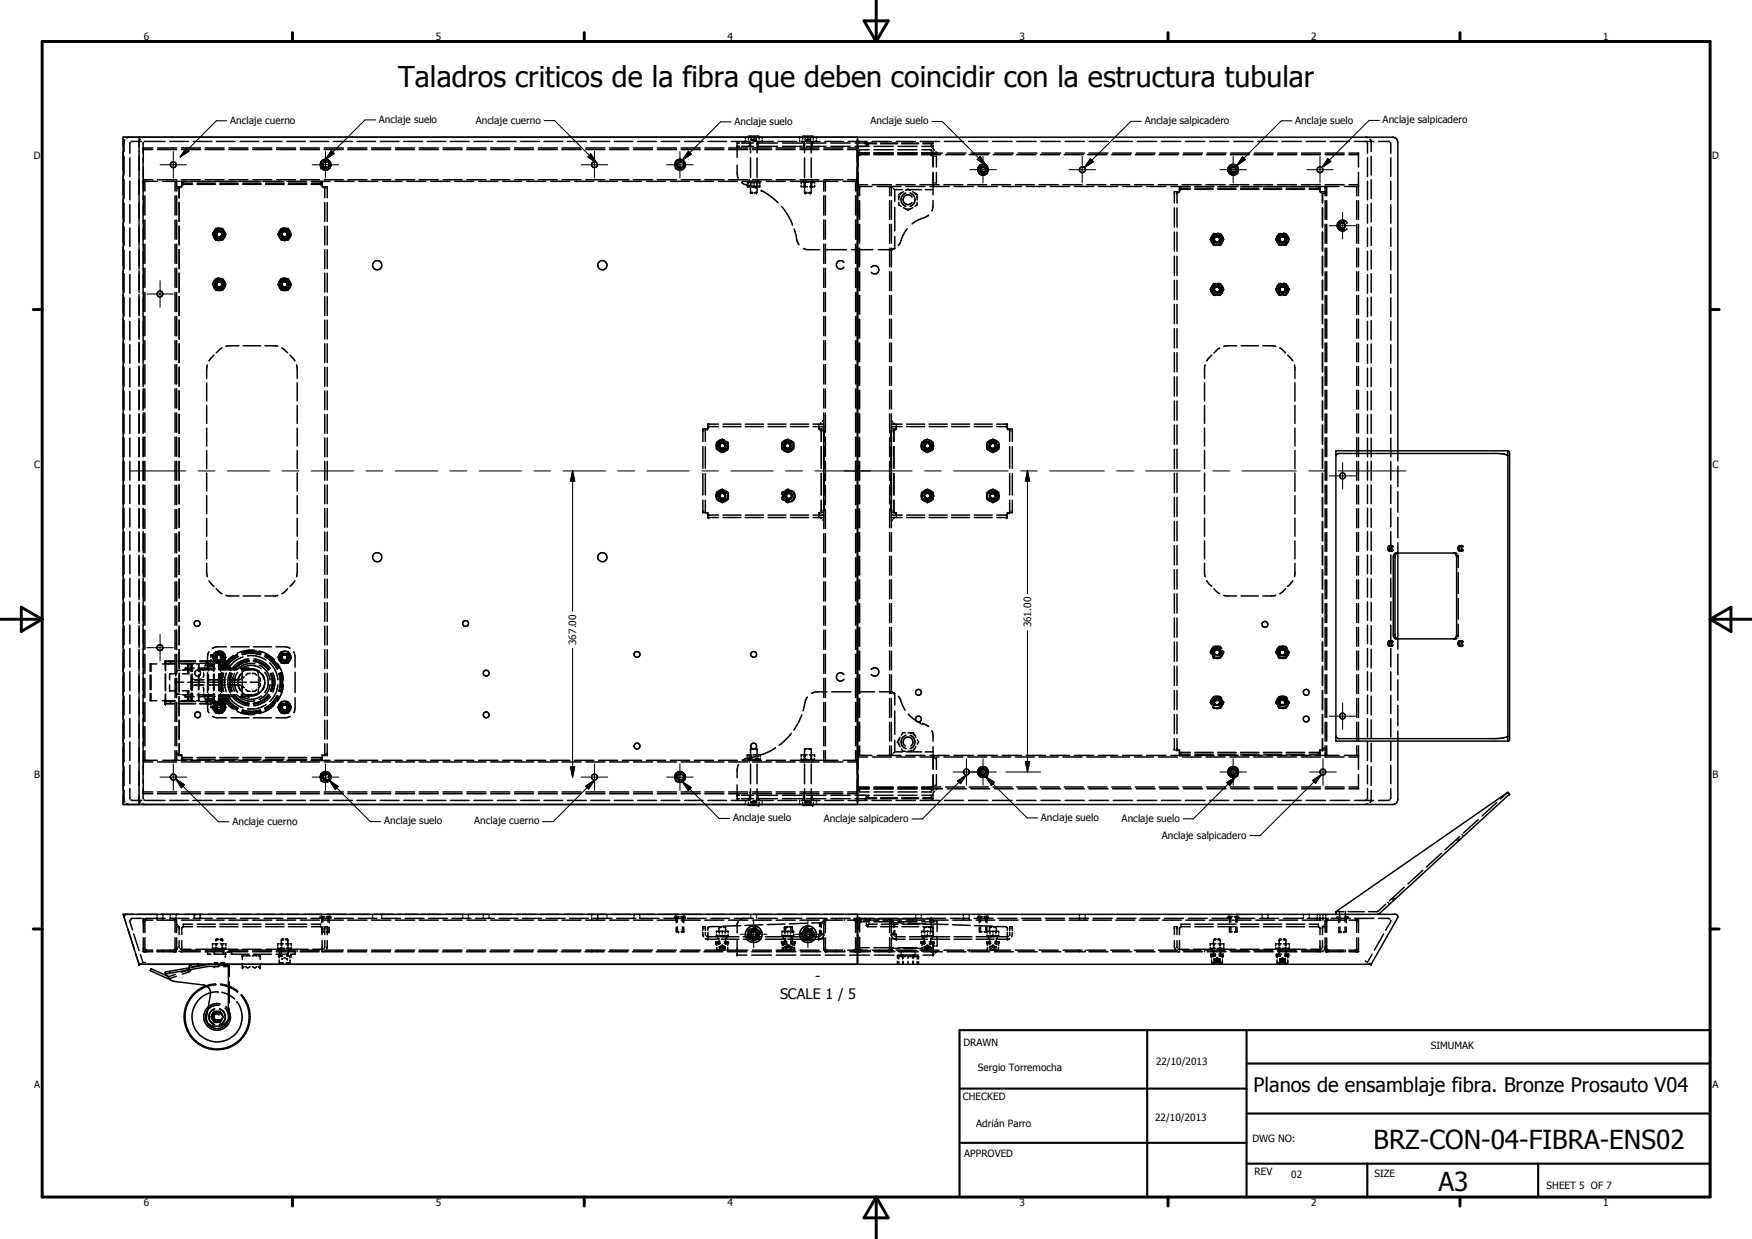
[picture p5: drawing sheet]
<svg xmlns="http://www.w3.org/2000/svg" width="420mm" height="297mm" viewBox="0 0 420 297" stroke-linecap="round" stroke-linejoin="round" font-family="sans-serif">
<defs><g id="words">
<text font-size="6.9" x="95.5" y="20.8">Taladros criticos de la fibra que deben coincidir con la estructura tubular</text>
<g font-size="6.3">
<text x="329.4" y="275.4">BRZ-CON-04-FIBRA-ENS02</text>
<text x="345" y="285.6">A3</text>
</g>
<text font-size="4.8" x="300.6" y="261.8">Planos de ensamblaje fibra. Bronze Prosauto V04</text>
<g font-size="3.5">
<text x="187.1" y="239.4">SCALE 1 / 5</text>
<text x="195.5" y="235.2">-</text>
</g>
<g font-size="2.4">
<text x="34.5" y="9.6">6</text>
<text x="104.5" y="9.6">5</text>
<text x="174.5" y="9.6">4</text>
<text x="244.5" y="9.6">3</text>
<text x="314.4" y="9.6">2</text>
<text x="384.5" y="9.6">1</text>
<text x="55.2" y="29.7">Anclaje cuerno</text>
<text x="90.9" y="29.4">Anclaje suelo</text>
<text x="114.1" y="29.6">Anclaje cuerno</text>
<text x="176.1" y="29.9">Anclaje suelo</text>
<text x="208.7" y="29.8">Anclaje suelo</text>
<text x="274.5" y="29.8">Anclaje salpicadero</text>
<text x="310.6" y="29.6">Anclaje suelo</text>
<text x="331.6" y="29.5">Anclaje salpicadero</text>
<text x="8.1" y="38">D</text>
<text x="410.6" y="38">D</text>
<text x="8.2" y="112.2">C</text>
<text x="410.7" y="112.2">C</text>
<text x="138.2" y="154.6" transform="rotate(-90 138.2 154.6)">367.00</text>
<text x="247.3" y="150.4" transform="rotate(-90 247.3 150.4)">361.00</text>
<text x="8.2" y="186.5">B</text>
<text x="410.7" y="186.5">B</text>
<text x="55.7" y="197.7">Anclaje cuerno</text>
<text x="92.1" y="197.7">Anclaje suelo</text>
<text x="113.7" y="197.7">Anclaje cuerno</text>
<text x="175.8" y="196.9">Anclaje suelo</text>
<text x="197.6" y="197">Anclaje salpicadero</text>
<text x="249.6" y="196.8">Anclaje suelo</text>
<text x="269" y="197">Anclaje suelo</text>
<text x="278.6" y="201">Anclaje salpicadero</text>
<text x="231" y="250.7">DRAWN</text>
<text x="343.1" y="251.5">SIMUMAK</text>
<text x="234.5" y="256.7">Sergio Torremocha</text>
<text x="277.2" y="255.3">22/10/2013</text>
<text x="8.2" y="260.7">A</text>
<text x="230.9" y="263.8">CHECKED</text>
<text x="410.7" y="260.7">A</text>
<text x="277" y="268.8">22/10/2013</text>
<text x="234.1" y="270.3">Adrián Parro</text>
<text x="300.3" y="273.7">DWG NO:</text>
<text x="231.3" y="277.4">APPROVED</text>
<text x="300.9" y="281.8">REV</text>
<text x="309.6" y="282.5">02</text>
<text x="329.6" y="282.2">SIZE</text>
<text x="370.9" y="285.1">SHEET 5 OF 7</text>
<text x="34.5" y="289.1">6</text>
<text x="104.5" y="289.1">5</text>
<text x="174.5" y="289.1">4</text>
<text x="244.5" y="289.1">3</text>
<text x="314.4" y="289.1">2</text>
<text x="384.5" y="289.1">1</text>
</g>
</g></defs>
<g fill="none" stroke="#000" stroke-width=".35">
<path d="M29.7 37.5v4.5M29.9 33.5l-.2 .6v2.2M30.8 32.9l-.4 .2M31.1 37.8v4.5M31.2 34.2l-.1 2.5M33.3 32.9v9.1M33.6 33.4l-.3 .5M34 33.9l-2.6 .1M34.3 37.8v4.5M34.4 35.9h2.2M34.4 36v2.9M34.4 34.2l-.1 2.5"/>
<path d="M34.4 32.9l-.3 .1M34.9 33.9l-.3 .1M35.1 33.9h4.5M36.6 35.5h-2.2v.2M37.8 35.9h4.6M37.8 35.5h4.6M40.7 33.9h4.5M43.5 35.9h4.6M43.5 35.5h4.6M46.3 33.9h4.5M49.2 35.9h4.6M49.2 35.5h4.6"/>
<path d="M51.9 33.9h4.5M54.9 35.9h4.6M54.9 35.5h4.6M57.6 33.9h4.4M60.6 35.9h4.6M60.6 35.5h4.6M63.1 33.9h4.5M66.3 35.9h4.6M66.3 35.5h4.6M68.8 33.9h4.4M72 35.9h4.6M72 35.5h4.6"/>
<path d="M74.4 33.9h4.5M77.3 39l-.1 .8 .4 .5M77.6 38.7h.1a.91 .91 0 0 1 1.2 .3M77.8 35.9h4.5M77.8 35.5h4.5M78.3 39l-.4-.1a.6 .6 0 0 0-.4 .8 .6 .6 0 0 0 .8 .3M78.4 38.9l-.4-.1a.72 .72 0 0 0-.5 1.1l.3 .2h.5M78.6 38.4a1.29 1.29 0 0 1 .4 1.9 1.29 1.29 0 0 1-2 0M78.6 38.4a1.26 1.26 0 0 0-1.5 .3 1.26 1.26 0 0 0 .1 1.6M78.7 38.4a1.28 1.28 0 0 1 .4 1.8 1.28 1.28 0 0 1-1.9 .2M78.7 38.4l-.2-.1a1.23 1.23 0 0 0-1.5 .4M78.8 39l.1 .3"/>
<path d="M78.9 39a.91 .91 0 0 1-.4 1.3M78.9 39.5l-.1 .5M80 33.9h4.5M83.4 35.9h4.6M83.4 35.5h4.6M85.6 33.9h4.5M89.1 35.9h4.6M89.1 35.5h4.6M91.2 33.9h4.5M94.9 35.9h4.5M94.9 35.5h4.5M96.8 33.9h4.5"/>
<path d="M100.5 35.9h4.6M100.5 35.5h4.6M102.4 33.9h4.5M106.2 35.9h4.6M106.2 35.5h4.6M108 33.9h4.5M112 35.9h4.5M112 35.5h4.5M113.7 33.9h4.4M117.7 35.9h4.5M117.7 35.5h4.5M119.3 33.9h4.4"/>
<path d="M123.4 35.9h4.6M123.4 35.5h4.6M124.9 33.9h4.5M129.1 35.9h4.6M129.1 35.5h4.6M130.5 33.9h4.4M134.8 35.9h4.5M134.8 35.5h4.5M136.1 33.9h4.5M140.5 35.9h4.6M140.5 35.5h4.6M141.7 33.9h4.5"/>
<path d="M146.2 35.9h4.6M146.2 35.5h4.6M147.3 33.9h4.5M151.9 35.9h4.6M151.9 35.5h4.6M152.9 33.9h4.5M157.6 35.9h4.6M157.6 35.5h4.6M158.5 33.9h4.5M162.2 38.5l-.2 .2M162.3 39l-.1 .8 .4 .5M162.3 38.4l.8-.2 .8 .3"/>
<path d="M162.6 38.7h.1a.91 .91 0 0 1 1.2 .3M163.4 39a.59 .59 0 0 0-.9 .5 .59 .59 0 0 0 .9 .5M163.4 35.9h4.5M163.4 35.5h4.5M163.4 38.9a.7 .7 0 0 0-1.1 .6 .7 .7 0 0 0 1.1 .6M163.9 39l.1 .5M163.9 39.7l-.4 .6M164 39.5l-.5 .8M164.2 33.9h4.4M164.2 38.9l.1 .6-.1 .5M164.2 38.9a1.28 1.28 0 0 0-1.8-.5 1.28 1.28 0 0 0-.3 1.9M164.2 38.9l.2 .6-.2 .5"/>
<path d="M169 35.9h4.6M169 35.5h4.6M169.7 33.9h4.5M174.7 35.9h4.6M174.7 35.5h4.6M175.3 33.9h4.6M176.8 34.8v.5M176.8 35.6v2.1M176.8 39.6a4.4 4.4 0 0 0 .3 3.1M176.8 35.1h.5M177.3 34.3h-.5v.2M177.8 34.3h2.9"/>
<path d="M177.8 35.1h2.9M178.8 32.9v.3M178.8 33.6v.3M179.5 33.4v-.7h2.5l.1 .7M179.5 33.8v.5M179.7 34.3v.2M179.7 34.8v.3M179.9 35.5v.1M179.9 35.7v.2M180 34.3v2.4M180 37.8v4.8M180.1 32.7v.2"/>
<path d="M180.1 33.2v.3M180.1 33.5h.3M180.1 33.5h.1M180.2 33.5l.2 .2M180.2 32.7v.2M180.2 33.2v.3M180.5 35.9h4.5M180.5 35.5h4.5M180.5 33.5h.1M180.5 33.8l.3 .1 .2-.1M180.6 33.5h.1M180.7 32.7v.2"/>
<path d="M180.7 33.2v.3M180.7 33.5h-.2M180.7 33.5h.2M180.8 32.7v.2M180.8 33.2v.3M180.8 33.5h-.1M180.8 33.5h.2M181 33.9h4.5M181.2 33.5h.1M181.3 33.5h-.2M181.3 32.7v.2M181.3 33.2v.3"/>
<path d="M181.3 33.5h.1M181.4 32.7v.2M181.4 33.2v.3M181.4 33.5h-.1M181.4 33.5l-.2 .2M181.6 34.3v2.4M181.6 37.8v4.8M181.6 35.5v.1M181.6 35.7v.2M181.8 34.3v.2M181.8 34.8v.3M181.9 34.3h4.6"/>
<path d="M181.9 35.1h4.6M182.1 33.8v.5M182.8 32.9v.3M182.8 33.6v.3M186.1 35.9h4.6M186.1 35.5h4.6M186.6 33.9h4.5M187.7 34.3h4.6M187.7 35.1h4.6M191.8 32.9v.3M191.8 33.6v.3M191.8 35.9h4.6"/>
<path d="M191.8 35.5h4.6M192.2 33.9h4.5M192.5 33.4l.1-.7h2.4l.1 .7M192.5 33.8v.5M192.7 34.3v.2M192.7 34.8v.3M192.9 35.5v.1M192.9 35.7v.2M192.9 34.3v2.4M192.9 37.8v4.8M193.2 32.7v.2M193.2 33.2v.3"/>
<path d="M193.2 33.5h.1M193.2 33.5l.2 .2M193.3 33.5h.1M193.5 34.3h4.6M193.5 35.1h4.6M193.6 33.5h.1M193.6 33.8l.1 .1 .3-.1M193.7 33.5h-.1M193.7 33.5h.3M193.7 32.7v.2M193.7 33.2v.3M194.1 33.5h.1"/>
<path d="M194.3 33.5h-.1M194.3 32.7v.2M194.3 33.2v.3M194.3 33.5l-.1 .2M194.4 32.7v.2M194.4 33.2v.3h-.2M194.6 34.3v2.4M194.6 37.8v4.8M194.6 35.5v.1M194.6 35.7v.2M194.8 34.3v.2M194.8 34.8v.3"/>
<path d="M195.1 33.8v.5M195.8 32.9v.3M195.8 33.6v.3M197.6 35.9h4.5M197.6 35.5h4.5M197.8 33.9h4.5M199.3 34.3h4.6M199.3 35.1h4.6M203.3 35.5h2.3v.2M203.3 35.9h2.3M203.4 33.9h4.6M205.1 34.3h2.4"/>
<path d="M205.1 35.1h3.3M205.6 36v2.9M205.6 32.9v160M205.8 35.1v.5M205.8 36.2v.8M205.8 37.2v2.8M205.8 37.1h.1M205.8 36.7h.1M206 37.1h2.4M206 36.7h2.5M206.2 36.4v.7l.1-.2M206.2 36.9h2.2"/>
<path d="M206.3 36.8h.1M206.3 36.8l-.1 .1M206.6 36.7h-.2M207.6 34.3h.3M207.8 34.3v.4M207.8 34.8v.3M207.8 34.5l.2 .2M208 34.3h2.2M208.2 34.9l.2 .2M208.2 34.8v.3M208.4 35.9h-2.2v.3M209.1 33.9h4.7"/>
<path d="M209.6 35.1h4.6M209.6 37.1h4.6M209.6 36.7h4.6M209.6 36.9h4.6M209.6 35.9h4.6M210.2 34.5h-2v.1M211.2 34.3h4.1M211.2 34.5h4.1M214.9 33.9h4.6M215.3 35.1h4.6M215.3 37.1h4.6M215.3 36.7h4.6"/>
<path d="M215.3 36.9h4.6M215.3 35.9h4.6M216.3 34.3h4M216.3 34.5h4M220.7 33.9h4.6M221.1 35.1h2.4M221.1 37.1h4.5M221.1 36.7h2.4M221.1 35.9h2.2v.3M221.3 34.3h2.2M221.3 34.5h2v.2M223 36.7h.1"/>
<path d="M223.2 36.8l.1 .1h-2.2M223.3 36.9h.1M223.3 36.9v.1M223.3 34.9v.2M223.3 36.4v.7M223.6 34.3l.2 .2M223.6 35.1h.2M223.6 36.7h2.4M223.8 34.8v.8M223.8 36.2v3.8M223.8 35.7l.3 .3M223.8 37.5h.2"/>
<path d="M224.3 37.5h.3v2.5M224.4 36.4l.3 .3M226.5 33.9h4.6M226.8 37.1h4.5M227.1 36.7h4.6M232.3 33.9h4.6M232.4 37.1h4.6M232.8 36.7h4.6M235.3 39.5l-.6 .5M235.6 39.4l-.2 .1M235.8 39.4l.6 .1 .4 .4M236.2 39.5a1.29 1.29 0 0 0-1.7 1.6 1.29 1.29 0 0 0 2.3 .3"/>
<path d="M236.2 39.9l-.7-.1-.5 .5M236.4 39.6a1.26 1.26 0 0 1 .3 2 1.26 1.26 0 0 1-2-.3M238 33.9h4.7M238.2 37.1h4.5M238.5 36.7h4.5M243.8 37.1h4.6M243.8 33.9h4.6M244.2 36.7h4.5M249.5 37.1h4.6M249.6 33.9h4.6M249.8 36.7h4.6M255.2 37.1h4.6"/>
<path d="M255.4 33.9h4.6M255.5 36.7h4.5M260.9 37.1h4.6M261.1 36.7h4.6M261.2 33.9h4.6M266.6 37.1h4.5M266.8 36.7h4.5M267 33.9h4.6M272.3 37.1h4.5M272.5 36.7h4.5M272.7 33.9h4.7M277.9 37.1h4.6"/>
<path d="M278.2 36.7h4.5M278.5 33.9h4.7M283.7 37.1h4.5M283.8 36.7h4.6M284.3 33.9h4.7M289.3 37.1h4.6M289.5 36.7h4.5M290.1 33.9h4.6M294.9 39.7a1.28 1.28 0 0 0 .4 2.2M295.1 37.1h4.5M295.2 36.7h4.5M295.6 39.4l.8 .1 .4 .4"/>
<path d="M295.6 39.4l-.5 .2M295.6 39.4a.96 .96 0 0 0-.9 .6M295.8 39.4a1.29 1.29 0 0 1 1.1 .9 1.29 1.29 0 0 1-.3 1.4M295.9 33.9h4.6M296.2 39.9l-.7-.1-.5 .5M300.7 37.1h4.6M300.8 36.7h4.5M301.7 33.9h4.6M306.4 37.1h4.6M306.5 36.7h4.6M307.5 33.9h4.6M312.1 37.1h4.5"/>
<path d="M312.2 36.7h4.5M313.3 33.9h4.6M317.8 37.1h4.6M317.8 36.7h4.6M319 33.9h4.7M323.5 36.7h2.3v.3M323.5 37.1h2.3M324.8 33.9h4.6M325.8 37.2v2.8M327.6 33.9l.1 .1M327.7 32.9l.3 .1M327.9 34.2v2.5"/>
<path d="M327.9 37.8v4.5M328.5 33.4l.3 .5M328.8 33.9v.1M328.8 34v2.3M328.8 37.5v4.5M330.6 33.9l2.6 .1M333.4 34.2l.1 2.5M333.5 37.8v4.5M29.7 43.1v4.5M29.7 48.7v4.5M29.7 54.4v4.4M29.7 60v4.5"/>
<path d="M31.1 43.4v4.5M31.1 49.1v4.4M31.1 54.7v4.4M33.3 42v5.6M33.3 47.8v5.4M33.3 53.5v5.3M33.3 59.2v5.3M34.3 43.4v4.5M34.3 49.1v4.4M34.3 54.7v4.4M34.4 43.5h.2M34.4 43.1h2.2"/>
<path d="M34.4 40.1v2.9M34.4 43.2v2.6M34.4 46.9v4.7M34.4 52.7v4.7M34.4 58.5v4.7M34.7 43.5v2.3M34.7 46.9v4.7M34.7 52.7v4.7M34.7 58.5v4.7M34.9 43.5h2.8M37.8 43.1h4.6M39 43.5h2.8"/>
<path d="M42 43.5v2.3M42 46.9v4.7M42 52.7v4.7M42 58.5v4.7M42.1 43.5h2.6M42.4 44.8h.2M42.4 43.5v2.3M42.4 46.9v4.7M42.4 52.7v4.7M42.4 58.5v4.7M42.4 45.2h.2M42.7 44.8h.5"/>
<path d="M42.7 45.2h.3M43 44.8v.1M43 45v2.4M43 48.6v4.5M43 54.2v4.5M43 59.9v4.5M43.5 43.1h4.6M43.6 44.6v.2h-.2M43.6 44v.4M43.6 44.2h.1M43.7 43.6l-.1 .2M43.8 43.6h2.4"/>
<path d="M43.8 44.2h2.4M44 43.5v.2M44 43.9v.2h2.2M45.8 43.5h4.6M47.3 43.6h4.3M47.3 44.2h4.3M47.3 44.1h4.3M49.2 43.1h4.6M51.2 55.7l-.2 .5 .2 .4M51.5 57.1l.3 .5h.5M51.5 56.8a1.3 1.3 0 0 1 .6-1.8 1.3 1.3 0 0 1 1.7 .8 1.3 1.3 0 0 1-.9 1.6M51.6 57.2l.2 .1"/>
<path d="M51.6 43.5h4.6M51.8 55l-.2 .2M52 56.3a.61 .61 0 0 0 .4 .5 .61 .61 0 0 0 .7-.2M52 55.9l-.1 .4 .2 .4M52 55.3a1.04 1.04 0 0 0-.2 1.6 1.04 1.04 0 0 0 1.5 0 1.04 1.04 0 0 0-.1-1.6M52 57.4l.2 .2M52.1 54.8v.2M52.1 55.8l-.2 .1 .1 .2M52.1 55.2v.2M52.1 55.4l-.3 .5 .1 .8M52.1 56.7l.4 .1M52.2 54.8l-.2 .1"/>
<path d="M52.2 55.7l-.3 .6M52.2 56.6v.1M52.2 54.7l.1 .2M52.3 54.8h-.5l-.3 .4M52.3 54.7h.1M52.3 54.7v.2M52.3 55.2v.2M52.3 54.7a1.42 1.42 0 0 0-1.2 1.3M52.3 55.6h.1M52.4 55.2v.2M52.4 55.4a.82 .82 0 0 1 .8 .3 .82 .82 0 0 1 .1 .9M52.4 55.4h-.3"/>
<path d="M52.4 56.8h.1M52.5 55.4l-.6 .3-.1 .6M52.5 55.3h.1M52.5 54.7v.2M52.5 54.7h-.1M52.5 54.7l.8 .2 .6 .7M52.5 55.1v.2M52.5 55.3a.85 .85 0 0 1 .8 1.2M52.7 55.6h-.3M52.7 43.6h4.4M52.7 44.2h4.4M52.7 44.1h4.4"/>
<path d="M52.8 54.8h.6l.2 .4M52.8 56.7l-.1 .2-.2-.1M52.9 55.7l.3 .3M53.2 55.9v.4l-.1 .3M53.2 56.3l-.2 .3M53.2 56.1l-.2 .5-.5 .2M53.3 56.6l-.3 .2M53.6 57.1l-.2 .5h-.6M53.9 55.7l.3 .5-.3 .4M54 55.8v.2M54 56.3v.3M54 56.5a1.46 1.46 0 0 1-1.2 1.1 1.46 1.46 0 0 1-1.5-.8"/>
<path d="M54.9 43.1h4.6M57.3 43.5h4.6M58.2 43.6h4.4M58.2 44.2h4.4M58.2 44.1h4.4M60.6 43.1h4.6M63.1 43.5h4.5M63.7 43.6h4.4M63.7 44.2h4.4M63.7 44.1h4.4M66.3 43.1h4.6M66.8 55.9v.1"/>
<path d="M66.9 55.7l-.3 .5 .3 .4M67 56.6a1.32 1.32 0 0 1 1-1.7 1.32 1.32 0 0 1 1.6 1.1 1.32 1.32 0 0 1-1.3 1.5M67.2 57.1l.3 .5h.5M67.3 57.2l.2 .1M67.5 55l-.2 .2M67.6 55.8l-.2 .4 .2 .5M67.6 55.8l-.1 .3M67.6 55.3a1.05 1.05 0 0 0-.1 1.6 1.05 1.05 0 0 0 1.5 0 1.05 1.05 0 0 0-.1-1.6M67.6 57.4l.3 .2M67.6 56l.2 .6M67.7 55.8l-.1 .5 .2 .3M67.7 54.8a1.25 1.25 0 0 0-.9 1.1"/>
<path d="M67.7 55.8v.2M67.8 56.6l.3 .2M67.8 54.8v.2M67.8 56.6h.1M67.8 55.2v.2M67.8 55.4l-.2 .4M67.8 55.7l-.1 .1M67.9 54.8l-.3 .1M67.9 56.7l.2 .1M67.9 54.7l.1 .2M68 54.8h-.5l-.3 .4M68 54.7v.2"/>
<path d="M68 54.7l1 .2 .6 .7M68 55.2v.2M68 54.7l-.3 .1M68 55.6l-.3 .2M68 56.8h.1M68.1 56.8h.4M68.1 55.2v.2M68.1 56.8h.3M68.1 56.8l.1 .1 .2-.1M68.1 55.4l-.5 .4M68.1 55.4h.1M68.1 55.4h-.3"/>
<path d="M68.1 55.4a.79 .79 0 0 1 .8 .3 .79 .79 0 0 1 .1 .8M68.1 55.6h.4M68.1 54.7l.1 .2M68.2 55.3h.1M68.2 55.1v.2M68.2 55.3a.85 .85 0 0 1 .8 1.2M68.5 54.8h.6l.2 .4M68.7 55.8l.2 .5-.3 .4M68.8 56.6l-.3 .2M68.8 56.6l-.4 .2M68.8 43.5h4.6M68.9 56.3l-.1 .3"/>
<path d="M69 56.5l-.4 .4M69.2 43.6h4.4M69.2 44.2h4.4M69.2 44.1h4.4M69.3 57.1l-.2 .5h-.6M69.6 55.7l.3 .5-.3 .4M69.7 55.8v.2M69.7 56.3v.3M69.7 56.5a1.47 1.47 0 0 1-1.2 1.1 1.47 1.47 0 0 1-1.5-.7M72 43.1h4.6M74.6 43.5h4.6M74.7 43.6h2.3"/>
<path d="M74.7 44.2h2.3M76.9 43.5v.2M76.9 43.9v.2h-2.2M77.1 43.6l.1 .2M77.1 44.2h.1M77.2 44.6v.2h.3M77.2 44v.4M77.6 40.3l.3 .1M77.6 40.3l.2 .1 .7-.1M77.7 44.8h.4M77.8 43.1h4.5M77.9 44.8v.1"/>
<path d="M77.9 45v2.4M77.9 48.6v4.5M77.9 54.2v4.5M77.9 59.9v4.5M78.3 44.8l.2 .1M78.4 40.1h-.1M78.5 45v2.4M78.5 48.6v4.5M78.5 54.2v4.5M78.5 59.9v4.5M78.6 40.3l-.5 .1M78.7 40.1l-.1 .2"/>
<path d="M80.3 43.5h4.6M83.4 43.1h4.6M86.1 43.5h4.5M89.1 43.1h4.6M91.8 43.5h4.6M94.9 43.1h4.5M97.6 43.5h4.5M100.5 43.1h4.6M103.3 43.5h4.6M106.2 43.1h4.6M109 43.5h4.6M112 43.1h4.5"/>
<path d="M114.8 43.5h4.6M117.7 43.1h4.5M120.6 43.5h4.5M123.4 43.1h4.6M126.3 43.5h4.6M129.1 43.1h4.6M132 43.5h4.6M134.8 43.1h4.5M137.8 43.5h4.6M140.5 43.1h4.6M143.5 43.5h4.6M146.2 43.1h4.6"/>
<path d="M149.3 43.5h4.6M151.9 43.1h4.6M155 43.5h4.6M157.6 43.1h4.6M160.8 43.5h4.6M162 40.3l.8 .4M162.6 40.3l.2 .1 .7-.1M162.6 40.3l.3 .1M163.4 43.1h4.5M163.4 40.1h.1M163.5 40.3l-.4 .1M163.9 40.4l-.2 .2-.8 .2"/>
<path d="M164.2 40a1.27 1.27 0 0 1-2 .4M166.5 43.5h4.6M169 43.1h4.6M172.3 43.5h4.6M174.7 43.1h4.6M177.9 43.7l.8 .5 2.7 .9M178 43.5h4.6M179.3 44.4v.4h.6M179.4 43.5v.2M179.4 43.5v.4M179.4 44.4v.4M179.5 43.7h-.2v.4"/>
<path d="M179.7 43.7h.5M179.7 43.1v.1M179.7 43.3v.4M179.8 43.5v.2M180 46.1l.5 .2M180 46.1h.5M180 43.8v2.3M180.1 43.5v.4M180.1 44.4v.4M180.2 43.5v.2M180.4 44.8h.9M180.5 43.1h4.5"/>
<path d="M180.5 43.7h.8M180.6 43.5v.4M180.6 44.4v.4M180.9 43.7v.4M180.9 44.4v.4M181 43.5v.2M181 46.1h.6M181.4 43.5v.4M181.4 44.4v.4M181.4 46.2l-.4 .1M181.6 43.7h.4M181.6 43.8v2.3"/>
<path d="M181.6 46.1l-.1 .1M181.8 43.1v.1M181.8 43.3v.4M181.9 43.5v.2M182.1 44.4v.4M182.2 43.5l-.1 .6M182.2 44.4v.4h-.4M182.2 43.5v.4M182.6 45.6l2.3 1.6 1.7 1.4M183.8 43.5h4.6M186.1 43.1h4.6M187.4 49.5l1.4 1.8 1.2 2.5"/>
<path d="M189.5 43.5h4.6M190.4 54.9l.8 2.9 .4 .9M191.8 43.1h4.6M192.1 44.4v.4h.4M192.4 43.7h-.3v.4M192.6 43.5v.2h.5M192.7 43.1v.1M192.7 43.3v.4M192.7 59.6l.9 .3h3M192.8 44.8h.8M192.8 43.5v.4M192.8 44.4v.4"/>
<path d="M192.9 43.5v.2M192.9 46.1h.6M192.9 46.1l.1 .1M192.9 43.8v2.3M193.1 46.2l.4 .1M193.1 43.5v.4M193.1 44.4v.4M193.2 43.5v.2M193.3 43.7h.6M193.5 43.5v.2M194 46.1h.6M194.2 44.8h.7"/>
<path d="M194.3 43.7h.5M194.4 43.5v.6M194.4 44.4v.4M194.5 46.2l-.5 .1M194.6 46.1l-.1 .1M194.6 43.8v2.3M194.7 43.7v.4M194.7 44.4v.4M194.8 43.1v.1M194.8 43.3v.4M195.1 43.5v.2M195.2 43.5v.2h-.2"/>
<path d="M195.3 43.5h2.5M195.4 43.5v.4M195.4 44.4v.4h-.3M197.6 43.5v2.3M197.6 46.9v4.7M197.6 52.7v4.7M197.6 58.5v4.7M197.6 43.1h4.5M197.9 59.9h5.1M197.9 43.5v2.3M197.9 46.9v4.7M197.9 52.7v4.7"/>
<path d="M197.9 58.5v4.7M198.1 43.5h2.8M202.2 43.5h2.8M203.3 43.1h2.3M204.2 59.9h5.1M205.2 43.5v2.3M205.2 46.9v4.7M205.2 52.7v4.7M205.2 58.5v4.7M205.3 43.5h.3M205.6 40.1v2.9M205.6 43.2v2.6"/>
<path d="M205.6 46.9v4.7M205.6 52.7v4.7M205.6 58.5v4.7M205.8 41.3v2.9M205.8 44.4v2.5M205.8 48.1v4.5M205.8 53.8v4.5M205.8 59.5v4.5M205.8 44.7h.2M205.8 44.3h2.3M206.2 44.7v2.2M206.2 48.1v4.5"/>
<path d="M206.2 53.8v4.5M206.2 59.5v4.5M206.3 44.7h2.8M209.2 44.3h4.6M210.4 44.7h2.8M213.3 44.7v2.2M213.3 48.1v4.5M213.3 53.8v4.5M213.3 59.5v4.5M213.5 44.7h2.6M213.8 48.1v4.5M213.8 53.8v4.5"/>
<path d="M213.8 59.5v4.5M213.8 59.8l.2-.1zM214 45l-.2-.3v2.2M214.3 45.2l.3 .3M214.3 59.7l-.7 .2h-3M214.4 59.6l-.1 .1M214.6 45.5v2.8M214.6 49.7v5.6M214.6 56.7v2.9M214.6 59.6h-.3M214.6 59.6l-.3 .1M214.6 45.5h1.8"/>
<path d="M214.9 44.3h4.6M215.5 47.1v.8M215.5 48.5v.6l.6 .3M215.8 46.5l-.3 .1v.3M215.8 46.9l-.3 .4M216.1 46.3l-.2 .3M216.1 46.3l-.2 .1M216.7 49.8l.5 .3M216.7 46l-.6 .3M217.2 50.1h.4M217.2 45.6l.6-.3 .5 .3M217.2 50.1l.2 .1"/>
<path d="M217.2 46.3a1.69 1.69 0 0 0-1.1 1.6 1.69 1.69 0 0 0 1.1 1.6M217.2 44.7h4.7M217.3 45.5h3.7M217.6 50.3l.2 .1 .2-.1M217.6 54.9l-.7 .9-1.4 3M218 50.1h.3M218.3 46.3a1.68 1.68 0 0 1 1.1 1.6 1.68 1.68 0 0 1-1.1 1.6M218.3 50.1l-.2 .1M218.7 47.2a1.19 1.19 0 0 0-1.7-.2 1.19 1.19 0 0 0 0 1.8 1.19 1.19 0 0 0 1.7-.2M218.9 46l.5 .3M218.9 49.8l-.6 .3M219.4 46.3l.2 .3"/>
<path d="M219.4 46.3l.2 .1M219.8 46.9l.2 .4M219.8 46.5l.2 .4M220 48.5v.6l-.6 .3M220 47.1v.8M220.6 44.3h4.6M221.9 45.5h1.9M222.7 51.6l-.8 .5-1.6 .6-1.6 1M223 44.7h4.6M223.8 41.3v3.7M223.8 45.2v1.5M223.8 48a3.3 3.3 0 0 1-.3 2.5"/>
<path d="M223.8 43.9h.2M224.6 41.3v2.6h-.3M226.3 44.3h4.6M228.8 44.7h4.6M232.1 44.3h4.5M234.6 44.7h4.6M234.6 40.3v.8M234.9 40.5v.4M235 40.3l-.1 .4 .1 .4M235 41.1l.3 .3 .4 .2M235 40.3l-.1 .2M236.2 41.4l-.3 .2"/>
<path d="M236.5 40.3a.9 .9 0 0 1-.3 1.2 .9 .9 0 0 1-1.2-.4M237.8 44.3h4.5M240.4 44.7h4.6M243.5 44.3h4.6M246.1 44.7h4.6M249.2 44.3h4.6M251.9 44.7h4.6M254.9 44.3h4.6M257.7 44.7h4.6M260.6 44.3h4.6M263.4 44.7h4.6M266.3 44.3h4.6"/>
<path d="M269.2 44.7h4.6M272.1 44.3h4.5M275 44.7h4.6M277.8 44.3h4.6M280.8 44.7h4.6M281.6 46.3v2.4M281.6 49.8v4.7M281.6 55.6v4.6M281.8 46l-.2 .1M282.1 46h.4M282.3 46v.1M282.3 46.3v2.4"/>
<path d="M282.3 49.8v4.7M282.3 55.6v4.6M282.9 45.8v.2h-.3M282.9 45.2v.4M282.9 45.4h.1M283 44.8l-.1 .2M283.1 44.8h2.3M283.1 45.4h2.3M283.2 44.7v.2M283.2 45.1v.2h2.2M283.5 44.3h4.6M286.5 44.8h4.4"/>
<path d="M286.5 45.4h4.4M286.5 44.7h4.7M286.5 45.3h4.4M289.2 44.3h4.6M290.5 57v.3M290.5 57.5v.2M290.5 56.9l-.3 .5 .3 .4M290.8 58.3l.2 .5h.6M290.8 56.4a1.47 1.47 0 0 0 .8 2.4M291.2 56.1l-.4 .3M291.2 58.2a1.03 1.03 0 0 1-.1-1.5 1.03 1.03 0 0 1 1.5 0 1.03 1.03 0 0 1-.1 1.5M291.2 57.5l.2 .3"/>
<path d="M291.4 56.9l-.2 .4M291.4 56.9h.1M291.4 57.8h.1M291.5 58l.4 .1 .1-.1M291.6 56h-.6l-.2 .4M291.7 56.8h.6l.2 .8M291.7 58h.1M291.7 56.8l-.5 .3 .1 .6M291.7 56.8h.4l.3 .2M291.7 56.8h.3M291.7 56.8h.1M292 44.8h4.4"/>
<path d="M292 45.4h4.4M292 55.9l.9 .4 .4 .8M292 45.3h4.4M292.1 56h.6l.2 .4M292.3 56l.1 .1M292.3 56.6l-.4-.1-.6 .3M292.3 56.6l.3 .3M292.3 56.7a.8 .8 0 0 0-1.2 .7 .8 .8 0 0 0 1.2 .7M292.3 56.9h.1M292.3 57.8h.1M292.3 58.1l-.8 .1M292.3 56.9l.2 .4"/>
<path d="M292.3 44.7h4.7M292.4 58.7l-.1 .1M292.5 57.1v.4l-.2 .4-.6 .1M292.5 57.5l-.2 .3M292.6 56.9l.1 .2M292.7 56.2l.2 .1M292.7 57.1h.2M292.7 57.1v.1M292.7 57.3a.64 .64 0 0 1-.4 .8M292.8 56.9h-.2M292.9 58.4l-.2 .1M292.9 56.6a1.29 1.29 0 0 0-1.9-.2 1.29 1.29 0 0 0 0 2 1.29 1.29 0 0 0 1.9-.2"/>
<path d="M292.9 57.3h-.2M292.9 57.1h-.3M292.9 58.3l-.2 .5h-.6M293.1 57h.2M293.2 56.9l.3 .5-.3 .4M293.2 56.8l-.2 .1M293.3 57.1h-.2M293.3 57.2l-.2 .1M293.3 57.1l-.2 1-.6 .6M294.5 40.3v.8M294.7 41.3l.4 .4a1.19 1.19 0 0 0 1.5 0M294.9 44.3h4.6"/>
<path d="M295 41.1l.1 .2a.86 .86 0 0 0 1.1 .1M295 40.3l-.2 .4 .3 .6M295 40.3l-.1 .6M295.3 41.4l.4 .2M296.2 41.4l-.3 .2M296.5 40.3l.1 .6-.4 .5M296.6 41.7l-1 .3M296.8 41.4l-.2 .3M297.5 44.8h4.4M297.5 45.4h4.4M297.5 45.3h4.4M298.1 44.7h4.6"/>
<path d="M300.6 44.3h4.6M303 44.8h4.4M303 45.4h4.4M303 45.3h4.4M303.9 44.7h4.6M306.1 57.5l.3 .8 .9 .5h-.6l-.2-.5M306.1 57v.7M306.2 56.9l-.3 .5 .3 .4M306.4 44.3h4.5M306.5 56.4l-.4 .8M306.9 56.1l-.4 .3M306.9 58.2a1.03 1.03 0 0 1-.1-1.5 1.03 1.03 0 0 1 1.5 0 1.03 1.03 0 0 1-.1 1.5"/>
<path d="M307 57.5v.3h.2M307.1 56.6l-.1 .2M307.1 57l-.2 .3M307.1 56.9v.1M307.2 56.7l-.2 .1a.81 .81 0 0 0 .2 1.3l.8-.1M307.2 57.8v.1M307.3 56h-.6l-.2 .4M307.3 56.8l.2-.1 .4 .2M307.4 58h.1M307.5 56.7l.3 .1M307.5 56.7l-.3 .2M307.5 56.5l-.4 .1"/>
<path d="M307.5 56.5l.8 .4M307.6 56.7l-.6 .3v.7M307.6 56.7l.3 .1M307.6 56.6l.3 .1M307.6 56.6l-.4 .1M307.8 55.9l.8 .4 .4 .8M307.8 58h-.4M307.8 56h.6l.2 .4M307.9 56.8l.3 .3M307.9 56l.3 .1M307.9 56.9l.1 .1M308 56.9l.1 .3"/>
<path d="M308 57.9l-.4 .1h-.4M308.1 57.7l-.1 .2M308.2 57.1l-.1 .6M308.2 57.1v.6l-.2 .1M308.2 57.5l-.1 .2M308.3 56.9l.1 .2M308.4 56.2l.2 .1M308.4 57.1h.2M308.4 57.3l-.2 .7-.4 .2h-.6M308.4 57.1v.1M308.5 44.8h4.4M308.5 45.4h4.4"/>
<path d="M308.5 45.3h4.4M308.5 56.9h-.2M308.6 58.4l-.2 .1M308.6 57.1h-.2M308.6 56.6a1.29 1.29 0 0 0-2-.1 1.29 1.29 0 0 0 .1 1.9 1.29 1.29 0 0 0 1.9-.3M308.6 58.3l-.2 .5h-.6M308.6 57.3h-.2M308.8 57h.2M308.9 56.9l.3 .5-.3 .4M308.9 56.8l-.2 .1M309 57.1l-.1 1-.4 .4-.6 .3M309 57.1h-.2"/>
<path d="M309 57.2l-.2 .1M309.7 44.7h4.6M312.1 44.3h4.5M314 44.8h2.3M314 45.4h2.3M315.5 44.7h2.5M316.2 44.7v.2M316.2 45.1v.2h-2.2M316.4 44.8l.2 .2M316.4 45.4h.2M316.6 45.8v.2h.2M316.6 45.2v.4"/>
<path d="M316.9 46h.5M317.1 46v.1M317.1 46.3v2.4M317.1 49.8v4.7M317.1 55.6v4.6M317.1 46.4h.3M317.6 46h.2M317.6 46.4h.2M317.8 44.7v2.2M317.8 48.1v4.5M317.8 53.8v4.5M317.8 59.5v4.5"/>
<path d="M317.8 44.3h4.6M318.2 44.7v2.2M318.2 48.1v4.5M318.2 53.8v4.5M318.2 59.5v4.5M318.3 44.7h2.8M322.4 44.7h2.8M322.4 53.3a.89 .89 0 0 0-1.3 .8 .89 .89 0 0 0 1.3 .8M323 53.3a1.29 1.29 0 0 0-1.9-.2 1.29 1.29 0 0 0 0 2 1.29 1.29 0 0 0 1.9-.2M323.5 44.3h2.3M325.4 44.7v2.2M325.4 48.1v4.5"/>
<path d="M325.4 53.8v4.5M325.4 59.5v4.5M325.5 44.7h.3M325.8 41.3v2.9M325.8 44.4v2.5M325.8 48.1v4.5M325.8 53.8v4.5M325.8 59.5v4.5M327.9 43.4v4.5M327.9 49.1v4.4M327.9 54.7v4.4M328.8 43.1v4.5"/>
<path d="M328.8 48.7v4.5M328.8 54.4v4.4M328.8 60v4.5M333.5 43.4v4.5M333.5 49.1v4.4M333.5 54.7v4.4M29.7 65.6v4.5M29.7 71.2v4.5M29.7 76.9v4.5M31.1 60.2v4.5M31.1 65.8v4.5M31.1 71.4v4.5"/>
<path d="M31.1 77v4.5M33.3 64.9v5.2M33.3 70.6v5.1M33.3 76.3v5.1M34.3 60.2v4.5M34.3 65.8v4.5M34.3 71.4v4.5M34.3 77v4.5M34.4 64.3v4.6M34.4 70.1v4.6M34.4 75.9v4.6M34.7 64.3v4.6"/>
<path d="M34.7 70.1v4.6M34.7 75.9v4.6M42 64.3v4.6M42 70.1v4.6M42 75.9v4.6M42.4 64.3v4.6M42.4 70.1v4.6M42.4 75.9v4.6M43 65.5v4.5M43 71.1v4.5M43 76.8v4.5M51.2 67.7l-.2 .5 .2 .4"/>
<path d="M51.5 69.1l.3 .5h.5M51.6 69.2l.2 .1M51.8 67.1h-.2M51.9 67.1a1.3 1.3 0 0 1 1.8 .5 1.3 1.3 0 0 1-.7 1.8 1.3 1.3 0 0 1-1.7-.9M51.9 68.2l.1 .3M52 68.5l.4 .3h.4l.3-.2M52 67.4a1.04 1.04 0 0 0-.2 1.5 1.04 1.04 0 0 0 1.5 0 1.04 1.04 0 0 0-.1-1.5M52 67.9l-.1 .3M52 68.5v.1M52 69.5l.2 .1M52 68.1l-.1 .1M52 66.8l-.5 .3-.4 .8"/>
<path d="M52.1 66.8v.2M52.1 68.6l.3 .2M52.1 67.2v.2M52.1 67.4l-.4 .8 .2 .5M52.1 68.6l.1 .1M52.2 66.8l-.2 .1M52.2 68.7l.1 .1h.2M52.2 66.7l.1 .2M52.3 66.8h-.5l-.3 .4M52.3 66.7l1 .2 .6 .7M52.3 66.7v.2M52.3 67.2v.2"/>
<path d="M52.3 66.7l-.3 .1M52.4 67.1v.3M52.4 67.4h-.3M52.4 67.6h-.3v.2M52.4 66.7l.1 .2M52.5 67.4a.79 .79 0 0 1 .8 1.1 .79 .79 0 0 1-1.4 .2M52.5 67.3l-.1 .1M52.5 67.1v.2M52.5 67.3a.87 .87 0 0 1 .8 1.2M52.8 67.6l.1 .1M52.8 66.8h.6l.2 .4M52.9 67.7l-.5-.1-.3 .1-.1 .8"/>
<path d="M52.9 67.7l.2 .1M53 68.6v.1h-.3M53.1 68.5l-.1 .1M53.1 67.9l.1 .4M53.2 67.9v.3l-.1 .4M53.6 69.1l-.2 .5h-.6M53.9 67.7l.3 .5-.3 .4M54 67.8v.3M54 68.3v.2M54 68.5a1.46 1.46 0 0 1-1.2 1.2 1.46 1.46 0 0 1-1.5-.9M66.8 67.9h.1M66.9 67.7l-.3 .5 .3 .4"/>
<path d="M67.2 69.1l.3 .5h.5M67.3 69.2l.2 .1M67.4 68.4l.2 .3M67.5 67.1h-.2M67.5 68.1l-.1 .3M67.5 68.3l.3 .6 .4 .1M67.6 67.4a1.04 1.04 0 0 0-.1 1.5 1.04 1.04 0 0 0 1.5 0 1.04 1.04 0 0 0-.1-1.5M67.6 69.5l.3 .1M67.7 67.9l-.1 .3 .2 .4M67.7 68.5l.4 .3M67.7 66.8l-.5 .3-.4 .8M67.7 67.9v.4"/>
<path d="M67.8 68.6l.1 .1M67.8 66.8v.2M67.8 68.5v.1M67.8 67.2v.2M67.8 67.4l-.3 .3-.1 .5M67.8 68.7h.3M67.9 68.7h.8M67.9 66.8l-.3 .1M67.9 66.7l.1 .3M68 66.8h-.5l-.3 .4M68 66.7v.2M68 66.7h.1"/>
<path d="M68 67.2v.2M68 66.7l-.3 .1M68 67.1l.1 .3M68.1 67.4l.8 .2 .2 .3-.1 .6M68.1 66.7a1.56 1.56 0 0 1 1.5 .9M68.1 67.4h-.3M68.1 66.7l.1 .2M68.2 67.1v.3M68.2 67.6l-.4 .1M68.3 67.6l.5 .2 .1 .4M68.4 67.6l.3 .2M68.5 66.8h.6l.2 .4"/>
<path d="M68.8 68.6l-.3 .2h-.2M68.8 68.6l-.5 .2M68.9 68v.2M68.9 67.9v.1M68.9 68.1l-.1 .4M68.9 68.2l-.1 .4M69 67.9a.8 .8 0 0 0-.8-.5 .8 .8 0 0 0-.7 .5M69.3 69.1l-.2 .5h-.6M69.5 68.2a1.28 1.28 0 0 0-1.4-1.3 1.28 1.28 0 0 0-1.1 1.6 1.28 1.28 0 0 0 1.7 .9M69.6 67.7l.3 .5-.3 .4M69.7 67.8v.3M69.7 68.3v.2"/>
<path d="M69.7 68.5a1.46 1.46 0 0 1-1.2 1.2 1.46 1.46 0 0 1-1.5-.9M77.9 65.5v4.5M77.9 71.1v4.5M77.9 76.8v4.5M78.5 65.5v4.5M78.5 71.1v4.5M78.5 76.8v4.5M197.6 64.3v4.6M197.6 70.1v4.6M197.6 75.9v4.6M197.9 64.3v4.6M197.9 70.1v4.6"/>
<path d="M197.9 75.9v4.6M202.4 62.9a1 1 0 0 0-1.5-.2 1 1 0 0 0 0 1.5 1 1 0 0 0 1.5-.1M205.2 64.3v4.6M205.2 70.1v4.6M205.2 75.9v4.6M205.6 64.3v4.6M205.6 70.1v4.6M205.6 75.9v4.6M205.8 65.2v4.5M205.8 70.8v4.6M205.8 76.5v4.6M206.2 65.2v4.5"/>
<path d="M206.2 70.8v4.6M206.2 76.5v4.6M208.9 64.1a1.01 1.01 0 0 1 1.5-.2 1.01 1.01 0 0 1 0 1.5 1.01 1.01 0 0 1-1.5-.1M213.3 65.2v4.5M213.3 70.8v4.6M213.3 76.5v4.6M213.8 65.2v4.5M213.8 70.8v4.6M213.8 76.5v4.6M281.6 61.4v4.6M281.6 67.2v4.6M281.6 73v4.6"/>
<path d="M281.6 78.8v4.6M282.3 61.4v4.6M282.3 67.2v4.6M282.3 73v4.6M282.3 78.8v4.6M290.5 69v.3M290.5 69.5v.3M290.5 68.9l-.3 .5 .3 .4M290.8 70.3l.2 .5h.6M291.2 68.1a1.51 1.51 0 0 0-.8 1.5 1.51 1.51 0 0 0 1.2 1.3M291.3 68.7l.6-.2 .4 .1 .3 .4M291.3 69.6l.2 .3"/>
<path d="M291.4 69l-.2 .3M291.6 68h-.6l-.2 .5M291.6 68.8h.1M291.7 68.7l-.5 .4 .1 .6M291.7 68.7h.3M291.7 70h.1M291.9 68.7h-.2M292 68.7v.1M292 68.7l-.5 .1M292 68.7l.3 .1M292 68.7l.4 .3M292 67.9l.9 .4"/>
<path d="M292.1 68h.6l.2 .5M292.1 69.9l-.5 .1M292.2 68.7a.8 .8 0 0 0-1.1 .4 .8 .8 0 0 0 .5 1M292.2 68.9l.2 .1v.2M292.3 68l.1 .1M292.3 70l-.7 .1M292.3 69l.2 .5M292.4 70.7l-.1 .1M292.5 69.4v.2l-.2 .2M292.5 69.5l-.1 .2M292.5 69.5l-.3 .5h-.4M292.6 69l.1 .2"/>
<path d="M292.6 69.1h.3M292.7 68.2l.2 .2M292.7 69.2a.83 .83 0 0 1-.3 .8 .83 .83 0 0 1-.9 .1M292.8 69a.94 .94 0 0 1-.3 1.2M292.8 69a1.05 1.05 0 0 0-1.6-.4 1.05 1.05 0 0 0 0 1.6M292.8 68.9l-.2 .1M292.8 68.5a1.3 1.3 0 0 0-1.9 0 1.3 1.3 0 0 0 .2 1.9 1.3 1.3 0 0 0 1.9-.4M292.9 70.4l-.2 .1M292.9 69.1l-.2 .1M292.9 69.3h-.2M292.9 68.3l.4 .8M292.9 70.3l-.2 .5h-.6"/>
<path d="M293.1 69h.2M293.1 69.1h.2M293.2 68.9l.3 .5-.3 .4M293.2 68.8l-.2 .1M293.3 69.1l-.2 1-.6 .6M293.3 69.2l-.2 .1M306.1 69.5v.3M306.1 69v.8M306.1 69.8a1.6 1.6 0 0 0 1.2 1.1M306.2 68.9l-.3 .5 .3 .4M306.5 70.3l.2 .5h.6M306.8 69.6l.1 .1a.81 .81 0 0 0 1.1 .4"/>
<path d="M306.9 68.1l-.6 .5-.2 .6M306.9 69.5l.1 .2M306.9 69.5l.3 .4M306.9 69.1v.2M307 68.7l.5-.2 .5 .1 .3 .4M307 69.1l-.1 .3M307 69v.1M307 69.6l.2 .3M307.2 69.9l.2 .1M307.2 69.9h.1M307.3 68h-.6l-.2 .5M307.3 68.1a1.3 1.3 0 0 1 1.6 1.2 1.3 1.3 0 0 1-1.4 1.4 1.3 1.3 0 0 1-1.2-1.5"/>
<path d="M307.4 68.7a.63 .63 0 0 0-.5 .8M307.4 68.7l.5 .1 .3 .4M307.4 68.7l-.2 .1M307.4 68.7l.6 .2M307.5 68.7h-.1l-.4 .4M307.8 67.9a1.36 1.36 0 0 1 1.2 1.2M307.8 68.6l.5 .5v.7M307.8 68.8l.2 .1 .1 .2M307.8 68h.6l.2 .5M307.9 68l.3 .1M307.9 69.9l-.1 .2-.3-.1M308 70.1h-.8"/>
<path d="M308 69l.2 .3-.1 .4M308.2 70.7l-.3 .1M308.2 69.3v.1M308.2 69.4l-.2 .3M308.3 69.8l-.3 .3M308.3 69l.1 .2M308.4 68.2l.2 .2M308.4 69.2l-.1 .6M308.4 69.1h.2M308.5 69l.1 .7-.4 .5M308.5 69a1.05 1.05 0 0 0-1.6-.4 1.05 1.05 0 0 0 0 1.6M308.5 68.9l-.2 .1"/>
<path d="M308.6 70.4l-.2 .1M308.6 69.1l-.2 .1M308.6 70.3l-.2 .5h-.6M308.6 69.3h-.2M308.8 69h.2M308.8 69.1h.2M308.9 68.9l.3 .5-.3 .4M308.9 68.8l-.2 .1M309 69.1l-.1 1-.7 .6M309 69.2l-.2 .1M317.1 61.4v4.6M317.1 67.2v4.6"/>
<path d="M317.1 73v4.6M317.1 78.8v4.6M317.8 65.2v4.5M317.8 70.8v4.6M317.8 76.5v4.6M318.2 65.2v4.5M318.2 70.8v4.6M318.2 76.5v4.6M325.4 65.2v4.5M325.4 70.8v4.6M325.4 76.5v4.6M325.8 65.2v4.5"/>
<path d="M325.8 70.8v4.6M325.8 76.5v4.6M327.9 60.2v4.5M327.9 65.8v4.5M327.9 71.4v4.5M327.9 77v4.5M328.8 65.6v4.5M328.8 71.2v4.5M328.8 76.9v4.5M333.5 60.2v4.5M333.5 65.8v4.5M333.5 71.4v4.5"/>
<path d="M333.5 77v4.5M29.7 82.5v4.5M29.7 88.1v4.5M29.7 93.7v4.6M29.7 99.4v4.5M31.1 82.6v4.5M31.1 88.3v4.4M31.1 93.9v4.4M31.1 99.4v4.5M33.3 82v5M33.3 87.8v4.8M33.3 93.5v4.8"/>
<path d="M33.3 99.2v4.7M34.3 82.6v4.5M34.3 88.3v4.4M34.3 93.9v4.4M34.3 99.4v4.5M34.4 81.7v4.6M34.4 87.4v4.7M34.4 93.2v4.6M34.4 99v4.6M34.7 81.7v4.6M34.7 87.4v4.7M34.7 93.2v4.6"/>
<path d="M34.7 99v4.6M42 81.7v4.6M42 87.4v4.7M42 93.2v4.6M42 99v4.6M42.4 81.7v4.6M42.4 87.4v4.7M42.4 93.2v4.6M42.4 99v4.6M43 82.4v4.5M43 88.1v4.5M43 93.7v4.5"/>
<path d="M43 99.4v4.5M49.6 91.8v4.3M49.6 97.2v4.3M49.7 87.5l-.1 3.2M51.3 85.1l-1.2 1.4M53.2 83.4l-1.4 1.2M57.3 82.9l-3.1 .1M58.3 82.9h4.2M63.5 82.9l3.1 .1M67.6 83.4l1.4 1.2M69.5 85.1l1.2 1.4M71.2 87.5l.1 3.2"/>
<path d="M71.3 91.8v4.3M71.3 97.2v4.3M77.9 82.4v4.5M77.9 88.1v4.5M77.9 93.7v4.5M77.9 99.4v4.5M78.5 82.4v4.5M78.5 88.1v4.5M78.5 93.7v4.5M78.5 99.4v4.5M197.6 81.7v4.6M197.6 87.4v4.7"/>
<path d="M197.6 93.2v4.6M197.6 99v27.7M197.9 81.7v4.6M197.9 87.4v4.7M197.9 93.2v4.6M197.9 99v4.6M205.2 81.7v4.6M205.2 87.4v4.7M205.2 93.2v4.6M205.2 99v4.6M205.6 81.7v4.6M205.6 87.4v4.7"/>
<path d="M205.6 93.2v4.6M205.6 99v4.6M205.8 82.2v4.5M205.8 87.9v4.5M205.8 93.6v4.5M205.8 99.2v4.6M206.2 82.2v4.5M206.2 87.9v4.5M206.2 93.6v4.5M206.2 99.2v4.6M213.3 82.2v4.5M213.3 87.9v4.5"/>
<path d="M213.3 93.6v4.5M213.3 99.2v4.6M213.8 82.2v4.5M213.8 87.9v4.5M213.8 93.6v4.5M213.8 99.2v27.3M281.6 84.5v4.7M281.6 90.3v4.7M281.6 96.1v4.7M282.3 84.5v4.7M282.3 90.3v4.7M282.3 96.1v4.7"/>
<path d="M288.9 91.8v4.3M288.9 97.2v4.3M289 87.5l-.1 3.2M290.6 85.1l-1.2 1.4M292.5 83.4l-1.4 1.2M296.6 82.9l-3.1 .1M297.6 82.9h4.2M302.8 82.9l3.1 .1M306.9 83.4l1.4 1.2M308.8 85.1l1.2 1.4M310.4 87.5l.1 3.2M310.5 91.8v4.3"/>
<path d="M310.5 97.2v4.3M317.1 84.5v4.7M317.1 90.3v4.7M317.1 96.1v4.7M317.8 82.2v4.5M317.8 87.9v4.5M317.8 93.6v4.5M317.8 99.2v4.6M318.2 82.2v4.5M318.2 87.9v4.5M318.2 93.6v4.5M318.2 99.2v4.6"/>
<path d="M325.4 82.2v4.5M325.4 87.9v4.5M325.4 93.6v4.5M325.4 99.2v4.6M325.8 82.2v4.5M325.8 87.9v4.5M325.8 93.6v4.5M325.8 99.2v4.6M327.9 82.6v4.5M327.9 88.3v4.4M327.9 93.9v4.4M327.9 99.4v4.5"/>
<path d="M328.8 82.5v4.5M328.8 88.1v4.5M328.8 93.7v4.6M328.8 99.4v4.5M333.5 82.6v4.5M333.5 88.3v4.4M333.5 93.9v4.4M333.5 99.4v4.5M29.7 105v4.5M29.7 110.6v4.5M29.7 116.2v4.6M31.1 105v4.5"/>
<path d="M31.1 110.7v4.4M31.1 116.2v4.5M33.3 104.9v4.6M33.3 110.6v4.6M33.3 116.2v4.7M34.3 105v4.5M34.3 110.7v4.4M34.3 116.2v4.5M34.4 104.8v4.6M34.4 110.6v4.6M34.4 116.3v4.7M34.7 104.8v4.6"/>
<path d="M34.7 110.6v4.6M34.7 116.3v4.7M42 104.8v4.6M42 110.6v4.6M42 116.3v4.7M42.4 104.8v4.6M42.4 110.6v4.6M42.4 116.3v4.7M43 105v4.5M43 110.6v4.5M43 116.2v4.6M49.6 102.6v4.3"/>
<path d="M49.6 108v4.4M49.6 113.4v4.4M49.6 118.8v4.4M71.3 102.6v4.3M71.3 108v4.4M71.3 113.4v4.4M71.3 118.8v4.4M77.9 105v4.5M77.9 110.6v4.5M77.9 116.2v4.6M78.5 105v4.5M78.5 110.6v4.5"/>
<path d="M78.5 116.2v4.6M168.6 103.2v2.6M168.6 107.1v5.2M168.6 113.5v5.2M168.6 119.9v2.7M168.8 102.9l-.2 .1M168.9 102.9h.5M169.2 102.9v.1M169.2 103.2v2.6M169.2 107.1v5.2M169.2 113.5v5.2M169.2 119.9v2.7"/>
<path d="M169.7 102.7v.2h-.1M169.7 102.3h.2M169.7 102.1v.4M169.9 101.7l-.2 .2M170 101.7h2.3M170 102.3h2.3M171.7 119h.2M171.7 118.7h.2M171.7 118.7l.2 .9 .7 .6M171.8 118.6h.2M171.8 118.6h-.1M171.8 107.1v.6l.5 .2"/>
<path d="M171.8 119.2v.5l.5 .3M171.9 118.3l-.1 .3M171.9 106.3l-.2 .5 .2 .8M171.9 118.3l-.1 .2M171.9 106.3l-.1 .2M172 118l-.1 .3M172 106l-.1 .3M172.1 118.2a1.3 1.3 0 0 1 1.9-.3 1.3 1.3 0 0 1 .2 1.9 1.3 1.3 0 0 1-2 0M172.2 117.9l-.2 .2M172.2 105.9l-.2 .2M172.2 119h.2M172.2 118.7h.2"/>
<path d="M172.2 118.6h.2M172.3 117.8l-.5 .3v.5M172.3 105.8l-.5 .3v.5M172.4 119l.3 .5 .7 .2M172.4 118.7v.3M172.4 118.6h.1M172.4 107.1a.84 .84 0 0 0 1.4 .4M172.5 107.1v.2M172.5 118.9l.2 .4 .2 .1M172.6 106.7l.2 .7 .4 .2 .4-.2M172.6 106.7v.4M172.6 118.6v.2"/>
<path d="M172.6 107.1h.1M172.6 107.1l.2 .3h.8M172.6 106.7l-.1 .2 .1 .2M172.7 119.3l.3 .2M172.8 117.5l.4-.2 .5 .2M172.8 105.5l.4-.2 .5 .2M172.8 108.2l.4 .3 .5-.3M172.8 118.2a.81 .81 0 0 1 1.2 .6 .81 .81 0 0 1-1.1 .8M172.8 107.3l.3 .2M172.8 118.5l-.2 .1M172.8 108.3h.3M173 117.4l-1 .6"/>
<path d="M173 119.5h.1M173.1 106.3l-.3 .2M173.2 118.2l-.4 .2a.63 .63 0 0 0 .1 1M173.3 118.2l.3 .1M173.3 118.3h.1M173.3 106.3h.3M173.3 118.3h-.3M173.3 108.3h.3M173.3 106l.7 .5M173.4 101.7h4.3M173.4 102.3h4.3M173.4 118.2l-.5 .1-.3 .3"/>
<path d="M173.4 119.5h-.2M173.4 119.5h-.4M173.5 119.4l-.1 .1M173.6 106.3h-.6l-.4 .4M173.6 118.4l.2 .3M173.6 106.3l.1 .2M173.6 119.4l-.6 .1M173.7 107.3l-.1 .2h-.3M173.8 106.6v.5M173.8 105.5l-.8-.1-.6 .2-.4 .4M173.8 118.3a.81 .81 0 0 0-1.4 .3M173.8 106.7v.4"/>
<path d="M173.8 107.1h.1M173.8 107.4v.1M173.8 118.9l.1 .3-.3 .1M173.8 107.5l.1 .1M173.8 107.1l-.2 .3M173.9 117.6a1.43 1.43 0 0 1 .8 1.5 1.43 1.43 0 0 1-1.2 1.2M173.9 107.4h.1M173.9 107.3l.2 .1M174 106.9a.81 .81 0 0 0-.9-.8 .81 .81 0 0 0-.6 1M174 107.2l.2 .1M174 107.2l-.1 .2M174 106.9l-.1 .4"/>
<path d="M174.1 106.3a1.05 1.05 0 0 0-1.6-.2 1.05 1.05 0 0 0 0 1.6 1.05 1.05 0 0 0 1.6-.2l-.2-.1M174.1 118.3a1.05 1.05 0 0 0-1.6-.2 1.05 1.05 0 0 0 0 1.6 1.05 1.05 0 0 0 1.6-.2M174.1 106.9l-.1 .3M174.1 105.8l.5 .3v.5M174.1 117.8l.5 .3v.5M174.1 107.7l.2 .2M174.2 107.7a1.3 1.3 0 0 0-.2-1.8 1.3 1.3 0 0 0-1.8 .2 1.3 1.3 0 0 0 .3 1.8M174.2 107.7l-.2 .2M174.2 107.7l.2 .1M174.3 117.9l.1 .2M174.3 105.9l.1 .2M174.3 107.6l.1 .1"/>
<path d="M174.3 107.9l-.8 .4-.9-.1M174.4 107.4l.1 .2M174.4 107.8l-.1 .1M174.4 106.1h.1a1.47 1.47 0 0 1-.1 1.7M174.5 118.3l.1 .2M174.5 106.3l.1 .2M174.6 107.1v.6l-.5 .2M174.6 119.2v.5l-.5 .3M178.8 101.7h4.3M178.8 102.3h4.3M184.2 101.7h4.3M184.2 102.3h4.3"/>
<path d="M187.4 107h.3M187.4 106.8h.3M187.4 106.7l.2 .9 .7 .6M187.4 106.7h.3M187.5 106.6h.2M187.5 106.6h.1M187.5 107.1v.6l.5 .2M187.5 119.2v.5l.5 .3M187.7 118.3l-.2 .2M187.7 106.3l-.2 .2M187.7 106l-.2 .6M187.7 119h.2"/>
<path d="M187.7 118.7l.2 .1M187.7 118.7l.2 .9 .7 .6M187.7 118.8l.2 .1M187.8 118.6h.2M187.8 118.6l-.1 .1M187.9 117.9l-.2 .2M187.9 105.9l-.2 .2M187.9 107h.2M187.9 106.8h.2M187.9 106.7h.2M187.9 118.7l.2 .8 .4 .4M187.9 106.6h.2"/>
<path d="M188 119.4a1.05 1.05 0 0 0 1.8 .1M188 119.3a1.29 1.29 0 0 1 1.6-1.6 1.29 1.29 0 0 1 .4 2.2M188 117.8l-.5 .3v.5M188 105.8l-.5 .3v.5M188.1 107l.4 .7h.6M188.1 106.7v.3M188.1 106.6h.1M188.2 107.9a1.31 1.31 0 0 1-.3-1.9 1.31 1.31 0 0 1 2 0 1.31 1.31 0 0 1-.2 1.9M188.2 119l.2 .1M188.2 118.8h.2M188.2 118.7h.2M188.2 118.9h.2"/>
<path d="M188.2 106.5v.8M188.3 106.7l-.1 .2M188.3 107.1l.6 .5 .4-.2M188.3 106.7v.4M188.3 107.1l.2 .3 .4 .1M188.3 107.1h.1M188.3 106.3a.79 .79 0 0 1 1.1-.1 .79 .79 0 0 1 .2 1.1M188.4 118.7v.3M188.4 119l.1 .3M188.4 117.5l.5-.2 .5 .2M188.4 105.5l.5-.2 .5 .2M188.4 108.2l.5 .3 .5-.3"/>
<path d="M188.5 107.3v.2h.3M188.5 108.3h.3M188.6 118.7l-.1 .2 .1 .1M188.6 119v.1M188.7 118.5l-.2 .4 .2 .4M188.8 105.4l-.7 .2-.4 .4M188.8 119.3l.3 .2M188.8 118.4v.1M188.8 118.2l-.4 .5M188.8 106l-.7 .6M188.8 106.3l-.3 .2M188.8 118.2l-.4 .5 .1 .6"/>
<path d="M189 117.4l-.8 .4-.4 .8M189 106l.5 .3M189 118.1l.6 .1M189 106.3h.3M189 108.3h.3M189.1 118.3l-.3 .1M189.3 106.3h-.6l-.4 .4M189.3 106.3l.1 .2M189.4 107.3l-.4 .2 .3-.1M189.5 106.6v.5M189.5 107.1l-.2 .3M189.5 106.7h.1"/>
<path d="M189.5 107.1h.1M189.6 101.7h4.3M189.6 102.3h4.3M189.6 106.7l-.1 .4M189.6 105.6a1.44 1.44 0 0 1 .3 2.4M189.6 118.2l.4 .5-.1 .6M189.6 118.2l-.4-.2-.4 .2M189.6 118.2h.2M189.7 119.3l-.1 .2-1.1-.1M189.7 118.5a.76 .76 0 0 0-1.2-.1 .76 .76 0 0 0 .3 1.2l.4 .2 .4-.1M189.8 106.3a1.05 1.05 0 0 0-1.6-.2 1.05 1.05 0 0 0 0 1.6 1.05 1.05 0 0 0 1.6-.2M189.8 118.3a1.06 1.06 0 0 0-1.8 .1"/>
<path d="M189.8 118.5v.2M189.8 118.7h.1M189.8 118.7l.1 .2M189.9 105.8l.4 .3v.5M189.9 117.8l.4 .3v.5M189.9 118.9a.64 .64 0 0 1-.5 .6 .64 .64 0 0 1-.7-.2M189.9 117.6a1.45 1.45 0 0 1 .8 1.5 1.45 1.45 0 0 1-1.2 1.2M189.9 108l-.7 .3M189.9 118.9l-.1 .2M189.9 117.9l.2 .2M189.9 105.9l.2 .2M190.2 118.3l.1 .2"/>
<path d="M190.2 106.3l.1 .2M190.3 107.1v.6l-.4 .2M190.3 119.2v.5l-.4 .3M195 101.7h2.1M195 102.3h2.3M196.4 102.7v.2h.1M196.4 101.7v.2M196.4 102.1v.4M196.8 102.9h.4M196.9 101.3l-.4 .4M197 102.9v.1M197 103.2v2.6"/>
<path d="M197 107.1v5.2M197 113.5v5.2M197 119.9v2.7M197 103.3h.2M197.2 101.7h.4M197.4 102.9h.2M197.4 102.3h.2M197.4 103.3h.2v2.5M197.6 100.7l-.4 .3M197.6 119.9v2.6h-.2M197.6 107.1v5.2M197.6 113.5v5.2"/>
<path d="M197.9 104.8v4.6M197.9 110.6v4.6M197.9 116.3v4.7M205.2 104.8v4.6M205.2 110.6v4.6M205.2 116.3v4.7M205.6 104.8v4.6M205.6 110.6v4.6M205.6 116.3v4.7M205.8 104.9v4.6M205.8 110.6v4.5M205.8 116.3v4.5"/>
<path d="M206.2 104.9v4.6M206.2 110.6v4.5M206.2 116.3v4.5M213.3 104.9v4.6M213.3 110.6v4.5M213.3 116.3v4.5M213.6 119.9v2.6h.3M213.6 107.1v5.2M213.6 113.5v5.2M213.8 102.9h.1M213.8 101.7h.2M213.8 102.3h.1"/>
<path d="M213.8 100.9l.2 .2M213.9 103.3h-.3v2.5M214 102.3h2.4M214.2 102.9h.4M214.2 103.3h.2M214.2 101.7h2.2M214.3 101.4l.3 .3M214.4 102.9v.1M214.4 103.2v2.6M214.4 107.1v5.2M214.4 113.5v5.2M214.4 119.9v2.7"/>
<path d="M215 101.7v.2M215 102.1v.4M215 102.7v.2h-.2M217.4 101.7h4.3M217.4 102.3h4.3M220.9 106.8h.1M220.9 106.9v.1M220.9 107h.2M220.9 106.8h.2M220.9 107.1h.2M220.9 107l.1 .2M221 107.2l.2 .6 .8 .5"/>
<path d="M221 107.2h.2M221 107.3l.1 .2M221 107.1v.6l.5 .2M221 119.2v.5l.5 .3M221 119.3l.1 .2M221.3 107.7l.1 .2M221.3 119.7l.1 .2M221.3 107h.3M221.3 106.8h.3M221.3 107.1h.3M221.4 107.2h.2M221.5 105.8l-.5 .3v.5"/>
<path d="M221.5 117.8l-.5 .3v.5M221.6 106.3a1.04 1.04 0 0 1 1.5-.2 1.04 1.04 0 0 1 0 1.5 1.04 1.04 0 0 1-1.5-.1M221.6 118.3a1.05 1.05 0 0 1 1.5-.2 1.05 1.05 0 0 1 0 1.6 1.05 1.05 0 0 1-1.5-.2M221.6 107a.85 .85 0 0 0 1.2 .6M221.6 106.8h.1M221.6 106.9v.1M221.6 105.8a1.3 1.3 0 0 0-.2 2 1.3 1.3 0 0 0 2 0 1.3 1.3 0 0 0-.2-2M221.7 106.5l-.1 .3M221.8 119l.4 .5 .7-.2M221.8 119.4l.1 .1M221.8 106.6l.1 .6M221.8 106.7l-.1 .2 .1 .2"/>
<path d="M221.8 107.1h.1M221.9 119.2l.2 .2M221.9 118.5l-.1 .4M221.9 108.2l.5 .3 .5-.3M221.9 105.5l.5-.2 .5 .2M221.9 117.5l.5-.2 .5 .2M221.9 107.3l.4 .2M222 117.5h.3M222.1 107.4l.2 .1M222.1 119.5h.6M222.1 118.3h.6M222.1 119.6h.1"/>
<path d="M222.1 106.3l-.2 .2M222.1 106.3h.2M222.1 119.4h.1M222.2 117.4a1.47 1.47 0 0 0-1.3 1.2 1.47 1.47 0 0 0 .8 1.6M222.2 118.1h.6l.4 .6M222.3 105.5h-.4l-.7 .5-.3 .8M222.4 106.2l.4 .1 .3 .6M222.4 118.3l-.3 .1M222.4 118.3h.1M222.4 106.2l-.6 .4M222.5 106.2l-.4 .1M222.5 106.2l.5 .3"/>
<path d="M222.5 105.5h.3M222.5 117.5h.3M222.5 106.3l.4 .2M222.6 118.2l.4 .3M222.7 118.3v.1M222.7 118.4h.2l.1 .2M222.7 119.4l-.3 .1M222.7 118.3l.3 .4v.6M222.8 101.7h4.3M222.8 102.3h4.3M222.8 106.2a.81 .81 0 0 0-1.2 .6M222.9 107.3l-.4 .2"/>
<path d="M222.9 105.5a1.46 1.46 0 0 1 1 1.4 1.46 1.46 0 0 1-1 1.3M223 106.7h.1M223 118.6v.4l-.2 .4M223 118.4a.81 .81 0 0 0-1.2 .1 .81 .81 0 0 0 .3 1.2 .81 .81 0 0 0 1.1-.5M223 117.6l.7 .6 .2 .5M223 118.9l-.1 .3M223.1 106.9l-.1 .2M223.1 106.9l-.1-.3v.4l-.2 .4-.5 .1M223.1 106.5a.8 .8 0 0 1-.5 1.2 .8 .8 0 0 1-1-.9M223.1 118.4l.2 .4M223.2 119.1v.1M223.2 119.2h.2"/>
<path d="M223.3 119l-.1 .1M223.3 119h.2M223.3 118.8h.2M223.3 118.8v.2M223.3 105.8l.5 .3v.5M223.3 117.8l.5 .3v.5M223.4 119.9l-.8 .5M223.6 107.7l-.1 .2M223.6 119.7l-.1 .2M223.6 119.2h.2M223.7 119h.2M223.7 118.8h.2"/>
<path d="M223.8 107.3l-.1 .2M223.8 107.1v.6l-.5 .2M223.8 119.2v.5l-.5 .3M223.8 119.3l-.1 .2M223.8 119.1v.1M223.8 119.2l-.4 .7M223.9 119l-.1 .1M223.9 118.7v.3M223.9 119h-.2a1.29 1.29 0 0 0-1.3-1.4 1.29 1.29 0 0 0-1.3 1.4 1.29 1.29 0 0 0 1.6 1.1M228.2 101.7h4.3M228.2 102.3h4.3M233.6 101.7h4.3"/>
<path d="M233.6 102.3h4.3M236.6 107h.2M236.6 106.8h.2M236.6 106.8h.1M236.6 106.9v.1M236.6 107.1h.2M236.6 107l.1 .2M236.7 107.2l.2 .6 .8 .5M236.7 107.2h.2M236.7 107.3l.1 .2M236.7 107.1v.6l.5 .2M236.7 119.2v.5l.5 .3"/>
<path d="M236.7 119.3l.1 .2M236.8 106.8v.3M236.9 107.7l.2 .2M236.9 119.7l.2 .2M237.1 107h.2M237.1 106.8h.2M237.1 107.1h.2M237.1 107.2h.2M237.2 105.8l-.5 .3v.5M237.2 117.8l-.5 .3v.5M237.3 106.3a1.05 1.05 0 0 1 1.5-.2 1.05 1.05 0 0 1 0 1.6 1.05 1.05 0 0 1-1.5-.2M237.3 118.3a1.04 1.04 0 0 1 1.5-.2 1.04 1.04 0 0 1 0 1.6 1.04 1.04 0 0 1-1.5-.2"/>
<path d="M237.3 106.8h.1M237.3 106.9v.1M237.3 107v.2M237.3 107.2l.5 .4M237.4 107.4a.76 .76 0 0 0 1.1 .2M237.5 106.7v.4M237.5 107.1h.1M237.5 119.1l.1 .2M237.5 118.8v.3M237.5 119.1l.1 .1M237.6 118.5h.1M237.6 105.5l.5-.2a1.53 1.53 0 0 1 1.5 1.3 1.53 1.53 0 0 1-1 1.6l-.5 .3-.5-.3"/>
<path d="M237.6 117.5l.5-.2 .5 .2M237.6 118.2l.6-.2 .7 .6M237.6 117.5a1.47 1.47 0 0 0-1 1.4 1.47 1.47 0 0 0 1 1.4M237.7 105.5l-.8 .5-.3 .8M237.7 119.4l.4 .1M237.7 107.3l.3 .2M237.8 105.5h.2M237.8 119.5h.5M237.8 118.3l.1-.1a.63 .63 0 0 1 .8 .7M237.8 117.5h.2M237.9 118.3l-.4 .4v.4M237.9 106.3h-.2l-.1 .2"/>
<path d="M238 106l-.4 .2-.3 .6M238 118.2l-.4 .2M238.2 106.2l-.4 .1-.3 .3M238.2 106.2l.3 .1zM238.2 118.2l.3 .2M238.2 118.3l.3 .1M238.2 106.3h.2l.3 .3M238.2 105.5h.3M238.2 117.5h.3M238.5 117.5h.1M238.5 119.4l-.2 .1M238.5 106.2a.81 .81 0 0 0-1 .1 .81 .81 0 0 0-.1 1"/>
<path d="M238.5 106.4v.1M238.6 117.5l.7 .5 .3 .8M238.6 107.2l-.1 .2-.3 .1M238.6 105.7a1.3 1.3 0 0 0-1.8 1.1M238.6 119.2l-.1 .2M238.7 106.5l.1 .4-.1 .3M238.7 107.2l-.4 .3M238.7 107.2l-.5 .4-.4-.2M238.7 118.5v.6M238.7 106.6v.5M238.7 106.6v.1M238.7 118.6v.4"/>
<path d="M238.7 118.4a.79 .79 0 0 1-.4 1.3 .79 .79 0 0 1-.9-1.1M238.7 107.1v.1M238.7 117.7a1.31 1.31 0 0 1 .5 1.9 1.31 1.31 0 0 1-1.9 .3 1.31 1.31 0 0 1-.1-1.9M238.7 106.7v.4M238.7 119.1l-.2 .3M238.8 107.2l-.2 .3-.6 .2M238.9 118.6h.2M238.9 118.6l.1 .2M239 119h.2M239 118.7h.2M239 119a.84 .84 0 0 1-1.4 .6M239 118.8v.2"/>
<path d="M239 101.7h2.3M239 102.3h2.3M239 105.8l.5 .3v.5M239 117.8l.5 .3v.5M239.3 107.7l-.1 .2M239.3 119.7l-.1 .2M239.3 118.7h.3M239.3 118.6h.3M239.4 119h.2M239.4 106.9a1.33 1.33 0 0 1-1.2 1.3 1.33 1.33 0 0 1-1.4-1.1M239.5 107.3l-.1 .2M239.5 107.1v.6l-.5 .2"/>
<path d="M239.5 119.2v.5l-.5 .3M239.5 119.3l-.1 .2M239.6 118.8v.2M239.6 119l-.3 .8-.8 .5M241.5 101.7l.1 .2M241.5 102.3h.1M241.6 102.7v.2h.2M241.6 102.1v.4M242 102.9h.3M242.1 102.9v.1M242.1 103.2v2.6M242.1 107.1v5.2"/>
<path d="M242.1 113.5v5.2M242.1 119.9v2.7M242.6 102.9l.2 .1M242.8 103.2v2.6M242.8 107.1v5.2M242.8 113.5v5.2M242.8 119.9v2.7M281.6 101.9v4.6M281.6 107.7v4.6M281.6 113.5v4.6M281.6 119.3v4.6M282.3 101.9v4.6"/>
<path d="M282.3 107.7v4.6M282.3 113.5v4.6M282.3 119.3v4.6M288.9 102.6v4.3M288.9 108v4.4M288.9 113.4v4.4M288.9 118.8v4.4M310.5 102.6v4.3M310.5 108v4.4M310.5 113.4v4.4M310.5 118.8v4.4M317.1 101.9v4.6"/>
<path d="M317.1 107.7v4.6M317.1 113.5v4.6M317.1 119.3v4.6M317.8 104.9v4.6M317.8 110.6v4.5M317.8 116.3v4.5M318.2 104.9v4.6M318.2 110.6v4.5M318.2 116.3v4.5M320.4 109.1l.6-.4h38.2l1.6 .2 .8 .3M320.4 108.1h41.2l.3 .2 .1 69-.3 .4h-41.3zM325.4 104.9v4.6"/>
<path d="M325.4 110.6v4.5M325.4 116.3v4.5M325.8 104.9v4.6M325.8 110.6v4.5M325.8 116.3v4.5M327.9 105v4.5M327.9 110.7v4.4M327.9 116.2v4.5M328.8 105v4.5M328.8 110.6v4.5M328.8 116.2v4.6M333.5 105v4.5"/>
<path d="M333.5 110.7v4.4M333.5 116.2v4.5M335.2 110.5v-76.4l-.4-.9-.6-.3h-304.7v160h304.7l.8-.5 .2-.7v-16.4M335.2 111.8v4.9M335.2 117.9v4.9M361.6 108.1v69.6M29.7 121.9v4.5M29.7 127.5v4.5M29.7 133.1v4.6M29.7 138.8v4.5M31.1 121.8v4.5M31.1 127.4v4.5"/>
<path d="M31.1 133.1v4.4M31.1 138.6v4.5M33.3 121.9v4.7M33.3 127.5v4.8M33.3 133.1v4.9M33.3 138.8v5M34.3 121.8v4.5M34.3 127.4v4.5M34.3 133.1v4.4M34.3 138.6v4.5M34.4 122.1v4.6M34.4 127.9v4.6"/>
<path d="M34.4 133.7v4.6M34.4 139.5v4.6M34.7 122.1v4.6M34.7 127.9v4.6M34.7 133.7v4.6M34.7 139.5v4.6M42 122.1v4.6M42 127.9v4.6M42 133.7v4.6M42 139.5v4.6M42.4 122.1v4.6M42.4 127.9v4.6"/>
<path d="M42.4 133.7v4.6M42.4 139.5v4.6M43 121.9v4.5M43 127.6v4.5M43 133.2v4.5M43 138.9v4.4M49.6 135l.1 3.3M49.6 124.2v4.4M49.6 129.7v4.3M50.1 139.2l1.2 1.4M70.7 139.2l-1.2 1.4M71.3 135l-.1 3.3"/>
<path d="M71.3 124.2v4.4M71.3 129.7v4.3M77.9 121.9v4.5M77.9 127.6v4.5M77.9 133.2v4.5M77.9 138.9v4.4M78.5 121.9v4.5M78.5 127.6v4.5M78.5 133.2v4.5M78.5 138.9v4.4M168.6 122.7v.2h.2M168.9 122.9h.5"/>
<path d="M169.2 122.7v.2M169.6 122.9l.1 .2M169.7 123.5h.2M169.7 123.9l.2 .2M169.7 123.3v.4M170 123.5h2.3M170 124.1h2.3M172.8 120.2l.4 .3 .5-.3M172.8 120.3h.3M173.3 120.3h.3M173.4 123.5h4.3M173.4 124.1h4.3"/>
<path d="M178.8 123.5h4.3M178.8 124.1h4.3M184.2 123.5h4.3M184.2 124.1h4.3M188.4 120.2l.5 .3 .5-.3M188.5 120.3h.3M189 120.3h.3M189.6 123.5h4.3M189.6 124.1h4.3M195 123.5h2.3M195 124.1h2.1M196.4 123.3v.4"/>
<path d="M196.4 123.9v.2M196.5 122.9l-.1 .2M196.8 122.9h.4M196.8 124.1l.2 .2M197 122.7v.2M197 122.5h.2M197.3 124.1h.3M197.3 124.6l.3 .3M197.4 122.9h.2M197.4 123.5h.2M197.6 127.9v4.6M197.6 133.7v4.6"/>
<path d="M197.6 139.5v4.6M197.9 122.1v4.6M197.9 127.9v4.6M197.9 133.7v4.6M197.9 139.5v4.6M205.2 122.1v4.6M205.2 127.9v4.6M205.2 133.7v4.6M205.2 139.5v4.6M205.6 122.1v4.6M205.6 127.9v4.6M205.6 133.7v4.6"/>
<path d="M205.6 139.5v4.6M205.8 122v4.5M205.8 127.7v4.5M205.8 133.3v4.6M205.8 139v4.6M206.2 122v4.5M206.2 127.7v4.5M206.2 133.3v4.6M206.2 139v4.6M213.3 122v4.5M213.3 127.7v4.5M213.3 133.3v4.6"/>
<path d="M213.3 139v4.6M213.8 122.9h.1M213.8 123.5h.1M213.8 124.1h.2M213.8 127.7v4.5M213.8 133.3v4.6M213.8 139v4.6M214 123.5h2.4M214 124.6l-.2 .3M214.2 122.9h.4M214.2 122.5h.2M214.2 124.1h2.2"/>
<path d="M214.4 122.7v.2M214.6 124.1l-.3 .2M214.8 122.9l.2 .2M215 123.3v.4M215 123.9v.2M217.4 123.5h4.3M217.4 124.1h4.3M221.9 120.2l.5 .3 .5-.3M222.8 123.5h4.3M222.8 124.1h4.3M228.2 123.5h4.3M228.2 124.1h4.3"/>
<path d="M233.6 123.5h4.3M233.6 124.1h4.3M237.6 120.2l.5 .3 .5-.3M239 123.5h2.3M239 124.1h2.3M241.5 123.5h.1M241.6 123.3v.4M241.6 123.9l-.1 .2M241.8 122.9l-.2 .2M242 122.9h.3M242.1 122.7v.2M242.8 122.7v.2h-.2"/>
<path d="M281.6 125v4.7M281.6 130.8v4.6M281.6 136.6v4.6M282.3 125v4.7M282.3 130.8v4.6M282.3 136.6v4.6M288.9 124.2v4.4M288.9 129.7v4.3M288.9 135l.1 3.3M289.4 139.2l1.2 1.4M310 139.2l-1.2 1.4M310.5 124.2v4.4"/>
<path d="M310.5 129.7v4.3M310.5 135l-.1 3.3M317.1 125v4.7M317.1 130.8v4.6M317.1 136.6v4.6M317.8 122v4.5M317.8 127.7v4.5M317.8 133.3v4.6M317.8 139v4.6M318.2 122v4.5M318.2 127.7v4.5M318.2 133.3v4.6"/>
<path d="M318.2 139v4.6M325.4 122v4.5M325.4 127.7v4.5M325.4 133.3v4.6M325.4 139v4.6M325.8 122v4.5M325.8 127.7v4.5M325.8 133.3v4.6M325.8 139v4.6M327.9 121.8v4.5M327.9 127.4v4.5M327.9 133.1v4.4"/>
<path d="M327.9 138.6v4.5M328.8 121.9v4.5M328.8 127.5v4.5M328.8 133.1v4.6M328.8 138.8v4.5M333.3 130.8a.71 .71 0 0 1 .5 .6 .71 .71 0 0 1-.3 .7M333.3 130.8a.67 .67 0 0 0-.5 .7 .67 .67 0 0 0 .6 .6M333.3 130.8h.1M333.5 121.8v4.5M333.5 127.4v4.5M333.5 133.1v4.4M333.5 138.6v4.5"/>
<path d="M333.5 132.1h-.1M333.5 132.1h.2M333.6 130.8l.5 .3M333.7 130.8l-.3 .2a.75 .75 0 0 0 .1 1.1M334.1 131.8l-.2 .3h-.3M334.4 132.8l.3-.2h14l.3 .2 .3 .8v18.6a.96 .96 0 0 1-.6 1h-14l-.4-.4-.2-.4v-19.1zM335.1 132.6l-.4 .4-.2 .3v19.1l.2 .4 .4 .4M335.2 124v4.9M335.2 130.1v25.5M348.8 132.6l.6 .2M349.6 133.1l.1 3M349.7 137.3v5"/>
<path d="M350.1 130.8a.67 .67 0 0 0-.5 .7 .67 .67 0 0 0 .7 .6M350.1 130.8a.75 .75 0 0 1 .2 1.3M350.1 130.8h.2M350.3 132.1h-.1M350.3 132.1h.2M350.4 130.8l.5 .3M350.5 130.8a.73 .73 0 0 0-.2 1.3M350.9 131.8l-.2 .3h-.3M29.7 144.4v4.5M29.7 150v4.6M29.7 155.7v4.4M31.1 144.3v4.4"/>
<path d="M31.1 149.9v4.4M31.1 155.4v4.5M33.3 144.4v5.1M33.3 150v5.2M33.3 155.7v5.2M34.3 144.3v4.4M34.3 149.9v4.4M34.3 155.4v4.5M34.4 145.3v4.6M34.4 151v4.7M34.4 156.8v4.7M34.7 145.3v4.6"/>
<path d="M34.7 151v4.7M34.7 156.8v4.7M36.2 159.2v1.8M37.6 159.2h-1.6v1.8M38.9 159.2h1.5M39.7 159h2.1M39.7 158.5v.2M39.7 158.8v2M40.5 159.2h1.6M40.9 158.5v.2M40.9 158.8v.2M41.8 158.5h-2.1v2"/>
<path d="M42 145.3v4.6M42 151v4.7M42 156.8v4.7M42.4 145.3v4.6M42.4 151v4.7M42.4 156.8v4.7M42.7 158.5h4.2M42.8 159h4.1M43 144.5v4.5M43 150.1v4.5M43 155.7v4.6M43.5 159.2h1.6"/>
<path d="M45 159.2v.8M45.2 159.2h.3M45.3 159.2v.8M45.7 159.2h.8M45.8 159.2v1.8M46 159.2v1.8M46.1 159.2v1.8M47.1 159.2h.6v1.8M47.6 159.2v1.8M47.9 158.5h3M48 159h2.4M49.3 159.6h1.8"/>
<path d="M49.3 159.4v.2M49.3 159.6l-.2 .2M49.5 158.5v.2M49.5 158.8v.2M50 159v1.8M50.1 159.5v.1h1.3M50.1 159.1v.2M50.1 159.5v.1M50.1 156.3l-.3 1.2v2.4M50.5 158.5v.2M50.5 158.8v.2M50.6 157.1v.5"/>
<path d="M50.6 158.1v.5h.2M50.6 157v.1M50.8 157l-.2 .1M50.8 159.3v.1M50.8 159.5v.1M50.9 159.1v.2M50.9 159.4v.2M50.9 159h.6M51.1 157l.2 .1M51.1 158.6h.7M51.2 157.1l-.2 .5 .2 .4M51.2 159.1v1.8"/>
<path d="M51.3 156.9a1.48 1.48 0 0 0 1.4 2.1M51.3 156.7v.1M51.3 156.9v.1M51.3 158.5v2.1M51.3 156.7h.5M51.3 157.1v.5M51.3 158.1v.5M51.4 157.1a1.29 1.29 0 0 1 2-.5 1.29 1.29 0 0 1-.1 2.1M51.4 157.1l-.1 .5 .1 .6 .4 .4M51.4 159v1.8M51.4 157.1h-.1M51.4 159.3h-1.3v.1"/>
<path d="M51.5 158.5l.3 .5M51.5 158l.3 .4M51.5 156.5l-.2 .4M51.5 158.5h1.8M51.6 158.6l.2 .1M51.6 159h.7M51.6 157h-.9M51.6 159.1h-2.3v.2M51.8 156.4l-.2 .1M51.8 157l-.4 .1M51.8 141.1l1.4 1.3M51.8 158.4l.2 .1"/>
<path d="M51.8 156.6l-.5 .1M52 157.3v.5M52 156.7a1.02 1.02 0 0 0-.1 1.7M52 157.4v.6M52 158.9l.2 .1M52 157l-.2 .1M52 157.4v.3M52 157.9l.4 .3h.4M52 157.2v.2M52 157.4h.1M52.1 157.9l.1 .3h.2M52.2 156.2l-.2 .1"/>
<path d="M52.2 158.1l.5 .1M52.3 156.2h-.5l-.3 .4M52.3 156.6l.6 .1M52.3 157l.5 .1M52.3 158.6h.8M52.4 156.1h.6l.9 .7M52.4 156.6l-.6 .2-.3 .3M52.4 156.7h.5M52.4 158.5v2M52.5 159.1h2.4v.2M52.5 156.6l.5 .2 .4 .3M52.6 156.8l-.6 .2"/>
<path d="M52.7 159.3h1.3M52.8 156.8l.4 .2M52.8 156.2h.6l.2 .4M52.8 157.1v.5M52.8 158.1v.5M52.9 156.8l.4 .4M52.9 156.8a.81 .81 0 0 0-.9 .2 .81 .81 0 0 0-.2 .9M52.9 156.7v.1M52.9 156.9v.1M52.9 158.5v2.4M52.9 158.1l-.1 .1M52.9 157l.1 .2"/>
<path d="M53 158l-.1 .2h-.2M53 159.6h1.9M53 157l-.2 .1M53.1 157.8h.1M53.2 156.7a1.04 1.04 0 0 1 .2 1.5 1.04 1.04 0 0 1-1.5 .2M53.2 157.4v.5l-.5 .3M53.2 157l.1 .1M53.2 157.6v-.3v.3l-.1 .4M53.2 159.1v.2M53.2 159.4v.2M53.3 159.3v.1M53.3 159.5v.1"/>
<path d="M53.3 157.2l-.1 .8M53.3 157.1v.1M53.3 157h.2M53.4 157.3a.83 .83 0 0 1-.9 1.1M53.4 156.8l-.2 .2M53.4 157.2v.1M53.4 158l-.6 .5M53.4 157h-1.1l-.2 .1M53.5 157l-.3 .1M53.5 157l-.2 .1M53.5 157v.6M53.5 157.2l-.1 .1"/>
<path d="M53.5 158.1v.5h-.2M53.6 158.5l-.2 .5M53.8 158.8v.2h-1M53.8 156.6l-.3 .2M53.8 158.5v.2M53.8 156.8l-.2 .1M53.9 156.8v.1M53.9 156.8l-.2 .2M53.9 157.1l.3 .5-.3 .4M53.9 157h.1M53.9 157l-.1 .1M53.9 157l.1 .9-.5 .8"/>
<path d="M54 157.2v.3M54 157.7v.2M54 158.5h.8M54 159.5v.1h-1.3M54 159.1v.3M54.2 142.7l3.1 .2M54.2 159.2l-.6 1zM54.3 159h.5M54.3 155.1h-2.2l-1.1 .3M54.3 159.9l-.3 .5M54.7 159l-1 1.7M54.9 159.4v.2"/>
<path d="M54.9 159.6l.1 .2M54.9 159h.1M55.1 158.2l-.9 1M55.4 155.1h4.3M56 157.1l-1.6 1.4-1.2 1.9M56.6 157.6a6.4 6.4 0 0 0-2.3 2.3M56.6 157.6l-1 .8-1.3 1.5M56.8 156.9l-1.2 .8M56.9 156.9l-.2 .1a7.5 7.5 0 0 0-2.5 2.2M56.9 157a7.3 7.3 0 0 0-3.2 3.2M57.1 157.4l-.5 .2M57.9 156.5l2-.4h1.4l1.3 .4-2-.4-1.3 .1z"/>
<path d="M58 156.6l1.3-.3a6.6 6.6 0 0 1 3.3 .3M58.3 157.5a6.1 6.1 0 0 0-3.5 2.8M58.3 142.9h4.2M58.4 156.9l1.9-.3 2.1 .4M59.4 157.2a6.4 6.4 0 0 1 4.4 1M59.7 157.9a5.5 5.5 0 0 0-4 2.4M59.7 158.5a5.1 5.1 0 0 0-3.6 2M59.7 158.5a5.1 5.1 0 0 0-3.5 2.1M59.7 158.3a5.2 5.2 0 0 0-3.7 2.2M60.8 155.1h4.3M60.8 158.5h.3M60.8 158.5a5.2 5.2 0 0 1 3.5 2.1"/>
<path d="M60.8 158.3a5.4 5.4 0 0 1 3.7 2.2M60.9 157.9a5.4 5.4 0 0 1 3.9 2.4M61.1 155.9l-2 .1-2.2 .6M61.1 159.1a4.4 4.4 0 0 0-4.1 1.4M61.1 158.5l1.1 .3M62.1 156.1l1.6 .5 2.1 1.6M62.2 158.8l1.4 .8 .8 .8M62.2 159.5a4.4 4.4 0 0 1 2.6 3.5M62.4 156.9a6 6 0 0 0-4.3 .1M63.4 157.4l.6 .2M63.6 157a7.1 7.1 0 0 1 3.2 3.2M64 157.6l1 .8"/>
<path d="M64.7 158.9a6.3 6.3 0 0 1 1.9 4.1M64.9 157.7l-1.2-.8 .1 .1a7.7 7.7 0 0 1 2.5 2.2M65 158.4l.4 .5M65.4 158.9l.8 1M66.2 155.1h2.2l1.1 .3M66.2 159.9l.3 .5M66.3 159.2l.7 1M66.3 159.2l.6 1M66.5 159l1.1 2.2 .4 1.9M66.6 142.7l-3.1 .2M66.9 157.1l-.3 .5 .3 .4M67.2 158l.5 .5"/>
<path d="M67.2 158.5l.3 .5h.5M67.2 156.5a1.47 1.47 0 0 0-.3 1.7 1.47 1.47 0 0 0 1.5 .8M67.3 158.6l.2 .1M67.5 156.4l-.2 .1M67.6 157.4l.2 .6M67.6 156.7a1.1 1.1 0 0 0 .2 1.8M67.6 158.9l.3 .1M67.6 157.1a.79 .79 0 0 0 .6 1.3 .79 .79 0 0 0 .8-1.1M67.6 156.5a1.3 1.3 0 0 0-.5 1.7 1.3 1.3 0 0 0 1.7 .6 1.3 1.3 0 0 0 .7-1.7M67.7 157.3v.6M67.7 157.3l-.1 .4M67.7 157.3v.1"/>
<path d="M67.7 158.5h.4M67.8 158l.3 .2 .6-.1M67.8 158l.3 .2M67.8 157.9v.1M67.8 157.1a.63 .63 0 0 1 .7-.1 .63 .63 0 0 1 .4 .6M67.9 156.2l-.3 .1M68 156.2h-.5l-.3 .4M68 156.1l.9 .2 .5 .3M68.1 156.6l-.6 .2-.3 .3M68.1 156.6l.6 .2 .3 .3M68.2 157h-.2l-.3 .3M68.4 157l.3 .2"/>
<path d="M68.5 156.2h.6l.2 .4M68.7 158.1l-.3 .1M68.7 158v.1M68.7 157.2h.1M68.8 158l-.1 .1M68.9 157.3v.1M68.9 157.5l-.1 .5M68.9 156.7l.1 .1M68.9 157l-.7-.3-.6 .4M68.9 157l.1 .1M68.9 157.8l-.1 .2M68.9 157.8l-.1 .1"/>
<path d="M68.9 157.6v.2M69 157.1l.1 .2M69 141.1l-1.4 1.3M69 156.8a1.08 1.08 0 0 1 .1 1.4 1.08 1.08 0 0 1-1.3 .3M69 158l-.3 .4-.6 .1M69 156.8l-.1 .2M69.1 157.3l-.1 .6-.6 .5M69.2 157.1h-.2M69.2 157l-.3 .1M69.2 156.6l.3 .5M69.2 157.2l-.1 .1M69.3 158.5l-.2 .5h-.6"/>
<path d="M69.4 156.7l-.2 .1M69.4 156.6l.1 .3M69.5 156.9l-.1 .1M69.5 156.9h.1M69.5 156.8l-.2 .1M69.6 157.1l.3 .5-.3 .4M69.6 157h.1M69.6 157l-.1 .1M69.6 157l.1 .9-.5 .8M69.7 157.2v.3M69.7 157.7v.2M70.4 156.3l.4 1.2v2.4"/>
<path d="M77.9 144.5v4.5M77.9 150.1v4.5M77.9 155.7v4.6M78.5 144.5v4.5M78.5 150.1v4.5M78.5 155.7v4.6M197.6 145.3v4.6M197.6 151v4.7M197.6 156.8v4.7M197.9 145.3v4.6M197.9 151v4.7M197.9 156.8v4.7"/>
<path d="M205.2 145.3v4.6M205.2 151v4.7M205.2 156.8v4.7M205.6 145.3v4.6M205.6 151v4.7M205.6 156.8v4.7M205.8 144.7v4.6M205.8 150.4v4.5M205.8 156.1v4.5M206.2 144.7v4.6M206.2 150.4v4.5M206.2 156.1v4.5"/>
<path d="M213.3 144.7v4.6M213.3 150.4v4.5M213.3 156.1v4.5M213.8 144.7v4.6M213.8 150.4v4.5M213.8 156.1v4.5M281.6 142.4v4.6M281.6 148.2v4.6M281.6 153.9v4.6M281.6 159.7v4.6M282.3 142.4v4.6M282.3 148.2v4.6"/>
<path d="M282.3 153.9v4.6M282.3 159.7v4.6M290.5 156v.3M290.5 156.5v.3M290.5 155.9l-.3 .5 .3 .4M290.8 157.3l.2 .5h.6M290.9 155.2l.1 .2M291 156.4l.4 .7M291 156.3l.5 .8M291.1 141.1l1.4 1.3M291.1 155.1l.1 .2M291.1 155.3a1.3 1.3 0 0 0 .1 2.2 1.3 1.3 0 0 0 1.9-.9"/>
<path d="M291.2 155.1l-.7 .6-.1 .9M291.2 155.6v.2M291.2 155.1v.2M291.2 155.1h.1M291.2 157.2a1.04 1.04 0 0 1-.1-1.5 1.04 1.04 0 0 1 1.5 0 1.04 1.04 0 0 1-.1 1.5M291.3 155l.1 .2M291.3 155l-.1 .1M291.3 155.5l.1 .2M291.3 155l.9-.1 .7 .5M291.3 156.2h.1M291.3 156.2l-.1 .1 .1 .2M291.3 155.4l.1 .3"/>
<path d="M291.4 155.2l.5-.1 .5 .1M291.4 155.2l-.3 .1M291.4 156.8l.3 .2M291.4 155.7l-.4 .7M291.4 155.9v.1M291.5 155.4v.2M291.5 155.6a.86 .86 0 0 1 1.2 .9M291.5 155.6l-.1 .1M291.6 155h-.6l-.2 .4M291.8 155.7l-.4 .2M291.9 155.6l-.5 .1-.4 .6M292 157h.1"/>
<path d="M292 155.7l.3 .2M292.1 155h.6l.2 .4M292.3 155l.1 .1M292.3 156l-.1-.2-.7-.1-.2 .3M292.3 155.9l.1 .2M292.3 156.8l-.1 .2h-.2M292.3 156h.1M292.4 156.6l.2-.2-.2-.4a.67 .67 0 0 0-.9-.2 .67 .67 0 0 0-.2 .9M292.4 157.6l-.1 .2M292.4 156.2l.1 .1M292.5 156.1v.2M292.5 156.3v.2"/>
<path d="M292.5 156.5l-.1 .2M292.5 156.8l-.4 .3h-.6M292.5 156.5l-.2 .3-.5 .2M292.7 155.2l.2 .2M292.9 157.4l-.2 .1M292.9 157.3l-.2 .5h-.6M293.2 155.9l.3 .5-.3 .4M293.3 156.2a1.45 1.45 0 0 1-.8 1.5 1.45 1.45 0 0 1-1.7-.3M293.5 142.7l3.1 .2M297.6 142.9h4.2M305.9 142.7l-3.1 .2M306.1 156v.8"/>
<path d="M306.1 156v.3M306.2 155.9l-.3 .5 .3 .4M306.5 157.3l.2 .5h.6M306.7 155.2v.2M306.8 155.1l.1 .2M306.9 155.1h.1M306.9 155.6v.2M306.9 155.1v.2M306.9 155.1l-.5 .3-.3 .6M306.9 156.3l.1 .4M306.9 157.2a1.04 1.04 0 0 1-.1-1.5 1.04 1.04 0 0 1 1.5 0 1.04 1.04 0 0 1-.1 1.5M306.9 156.5v.2"/>
<path d="M306.9 156.7l.2 .1M307 155l.1 .2M307 155l-.1 .1M307 155.5v.2M307 155l.9-.1 .7 .5M307 156.9l.2 .2M307 156l-.1 .3M307 155.4l.1 .3M307.1 155.7l-.2 .1a.86 .86 0 0 0 0 1M307.1 156l-.2 .4M307.1 156.8h.1M307.2 155.6l-.1 .1"/>
<path d="M307.2 155.4v.2M307.2 155.7h-.2a.9 .9 0 0 0 .1 1.4M307.2 155.9l-.1 .1M307.2 155.6a.86 .86 0 0 1 1.2 .9M307.2 155.6h.1M307.3 155h-.6l-.2 .4M307.4 155.7l-.5 .6M307.4 157h.1M307.4 155.1a1.3 1.3 0 0 0-1.1 1.6 1.3 1.3 0 0 0 1.7 .9 1.3 1.3 0 0 0 .8-1.7M307.4 157l.1 .1 .3-.1M307.4 155.8h.1M307.5 155.7h.3"/>
<path d="M307.5 155.7h-.1M307.5 155.7l.2 .1M307.7 155.7l.3 .3M307.7 155.7l-.5 .2M307.7 155.8h.1M307.8 155h.6l.2 .4M307.9 155.8l.1 .2M307.9 155l.3 .1M308 156.8h.1M308 156h.2v.7l-.2 .1M308 156l.2 .3-.1 .4M308 156l.2 .3"/>
<path d="M308.2 157.6l-.3 .2M308.2 156.5l-.3 .5M308.3 141.1l-1.4 1.3M308.3 156.4a.8 .8 0 0 1-1.1 .7M308.4 155.2l.2 .2M308.6 157.4l-.2 .1M308.6 157.3l-.2 .5h-.6M308.9 155.9l.3 .5-.3 .4M309 156.2a1.45 1.45 0 0 1-.8 1.5 1.45 1.45 0 0 1-1.7-.3M317.1 142.4v4.6M317.1 148.2v4.6M317.1 153.9v4.6"/>
<path d="M317.1 159.7v4.6M317.8 144.7v4.6M317.8 150.4v4.5M317.8 156.1v4.5M318.2 144.7v4.6M318.2 150.4v4.5M318.2 156.1v4.5M325.4 144.7v4.6M325.4 150.4v4.5M325.4 156.1v4.5M325.8 144.7v4.6M325.8 150.4v4.5"/>
<path d="M325.8 156.1v4.5M327.9 144.3v4.4M327.9 149.9v4.4M327.9 155.4v4.5M328.8 144.4v4.5M328.8 150v4.6M328.8 155.7v4.4M333.3 153.6l.5 .5-.1 .7-.3 .1M333.3 153.6a.67 .67 0 0 0-.5 .7 .67 .67 0 0 0 .6 .6M333.3 153.6h.1M333.5 144.3v4.4M333.5 149.9v4.4"/>
<path d="M333.5 155.4v4.5M333.6 153.6l.3 .1 .2 .2M333.7 153.6a.7 .7 0 0 0-.5 .7 .7 .7 0 0 0 .5 .6M334.1 154.6l-.5 .3M335.2 156.8v5M349.4 153l-.6 .2M349.7 149.7l-.1 3M349.7 143.5v5M350.1 153.6a.7 .7 0 0 1 .5 .7 .7 .7 0 0 1-.4 .6M350.1 153.6a.67 .67 0 0 0-.5 .7 .67 .67 0 0 0 .7 .6M350.1 153.6h.2M350.4 153.6l.3 .1 .2 .2"/>
<path d="M350.5 153.6l-.2 .1a.72 .72 0 0 0 .2 1.2M350.9 154.6l-.5 .3M29.7 161.3v4.5M29.7 166.9v4.5M29.7 172.6v4.4M29.7 178.2v4.5M31.1 161v4.5M31.1 166.6v4.5M31.1 172.3v4.4M31.1 177.8v4.5M33.3 161.3v5.3M33.3 166.9v5.4"/>
<path d="M33.3 172.6v5.5M33.3 178.2v5.5M34.3 161v4.5M34.3 166.6v4.5M34.3 172.3v4.4M34.3 177.8v4.5M34.4 162.6v4.7M34.4 168.4v4.6M34.4 174.2v4.6M34.4 180v2.5M34.7 162.6v4.7M34.7 168.4v4.6"/>
<path d="M34.7 174.2v4.6M34.7 180v2.3M36 166.2v1.8h1.6M36 161.8v3.6M36.2 161.8v3.6M36.2 166.2v1.8M38.9 168h1.5M39.7 161.5v4.1M39.7 166.6v2.1h2.1M39.7 168.2h2.1M39.7 161.7v3.7M39.7 166.4v2"/>
<path d="M39.7 168.5v.2M40.5 168h1.6M40.7 161.6v1.3M40.7 164.2v1.4M40.7 161.5h1.6M40.7 165.6h1.6M40.9 168.2v.2M40.9 168.5v.2M42 162.6v4.7M42 168.4v4.6M42 174.2v4.6M42 180v2.3"/>
<path d="M42.1 163.6h2M42.1 163.6v.7M42.1 162.8v.8M42.2 165.1l.1 1M42.3 161l-.1 1.1M42.4 162.6v4.7M42.4 168.4v4.6M42.4 174.2v4.6M42.4 180v2.3M42.4 166.3l.8 .2M42.7 168.7h4.2M42.8 168.2h4.1"/>
<path d="M43 161.4v4.5M43 167v4.6M43 172.7v4.5M43 178.3v2.4M43.2 160.7l-.8 .1M43.5 168h1.6M43.7 166.5l2.6 .1M43.8 165.6h1.5v.8M44.4 166.6v.3M44.4 160.5v.1M44.4 160.3v.1M44.5 167h2.1"/>
<path d="M44.5 160.2h2.1M45 160.8v.7M45 165.6v.8M45 167.2v.8M45.1 163.6h4M45.2 168h.3M45.3 160.8v.7h-1.5M45.3 167.2v.8M45.7 168h.8M45.8 161.8v3.6M45.8 166.2v1.8M46 167h-.1"/>
<path d="M46 161.8v3.6M46 166.2v1.8M46 160.3v.7M46 161.6l.2 1M46 166.2v.7M46.1 161.8v3.6M46.1 166.2v1.8M46.2 164.6l-.2 1M46.3 160.6l-2.6 .1M46.5 162.9l2.4 .1M47.3 166.6h4.2M47.3 160.6h4.2"/>
<path d="M47.6 167h4M47.6 160.2h4M47.6 161.8v3.6M47.6 166.2v1.8M47.7 166.2v1.8h-.6M47.7 161.8v3.6M47.9 168.7h3M47.9 164.2l.3 .1M48 168.2h2.4M48.2 162.8l-.5 .2M48.7 164.8l.1 1.1M48.8 161.3l-.1 1.1"/>
<path d="M48.8 166.9h2.6M48.8 160.3h2.6M48.8 166.9l.2 .2M48.8 160.3v.5M48.8 166.4v.5M48.9 164.2l-2.4 .1M49 160.1l-.2 .2M49.1 167.3l.2 .3M49.3 167.6h1.8M49.3 167.9v.1h1.8M49.3 167.6v.1M49.5 168.2v.2"/>
<path d="M49.5 168.5v.2M49.8 161.2v4.8M49.8 167.3v2.4l.1 .7 .2 .5M50 164.2h4.1M50 163h4.1M50 161.7v3.7M50 166.4v1.8M50.1 163.6h3.9M50.1 167.9v.1M50.1 167.8v.1h1.3M50.1 167.5v.2M50.5 168.2v.2"/>
<path d="M50.5 168.5v.2M50.6 168.7v.3M50.6 169.3v.3h1M50.6 168.6v.1M50.8 167.5v.2M50.8 167.8v.1M50.9 167.9v.2h.7M50.9 167.5v.2M50.9 168.2h.6M51 171.7l1.1 .4h2.2M51.2 169.1l-.2 .5 .2 .5M51.2 161.8v3.6"/>
<path d="M51.2 166.3v1.8M51.2 168.6l.1 .1M51.3 161.6v4M51.3 166.6v2.1M51.3 168.7v.3M51.3 169.3v.3M51.3 168.6l-.7 .1M51.4 167.5h-1.3v.2M51.4 161.7v3.7M51.4 166.4v1.8M51.5 170.5l.3 .5h.5M51.5 168.5a1.47 1.47 0 0 0 .2 2.3"/>
<path d="M51.5 168.7h1.8M51.6 170.6l.2 .1M51.6 168.6l-.3 .1M51.6 168.2h.7M51.7 169.6h.7M51.7 168.6h.7M51.7 170.8l1 .2M51.8 168.4l-.2 .1M51.8 168.2l-.3 .5M51.8 168.4a1.31 1.31 0 0 1 1.9 .5 1.31 1.31 0 0 1-.7 1.9 1.31 1.31 0 0 1-1.7-.9M51.9 170.1l.3 .2h.7M52 169.2v.8l.4 .2"/>
<path d="M52 168.7a.92 .92 0 0 0-.5 1.1 .92 .92 0 0 0 .9 .7M52 170.9l.2 .1M52 169.5h.1M52 169.5v.3M52.1 170.1l.4 .1h-.2M52.1 170.1h.1M52.2 168.2l-.2 .1M52.3 168.1l.9 .2 .7 .6M52.3 169h.1M52.3 169l-.4 .5 .4 .7M52.4 168.7l-.6 .1-.3 .3M52.4 161.5v4.1"/>
<path d="M52.4 166.6v2.1M52.4 168.8l.8 .2M52.5 168.7h.3M52.6 167h3.9M52.6 160.2h3.9M52.6 168.6l.2 .1M52.6 169l.4 .1M52.6 166.6h4.2M52.6 160.6h4.2M52.7 166.9h2.6M52.7 160.3h2.6M52.7 167.9h1.3"/>
<path d="M52.7 167.5h1.3v.2M52.8 168.7l-.7 .1-.3 .3M52.8 168.7l.2 .1M52.8 168.2h1v.2M52.8 161.5a7.2 7.2 0 0 0 0 4.2M52.8 168.7v.3M52.8 169.3v.3M52.8 168.6l.7 .1M52.9 170.3l-.3 .1M52.9 161.6v4M52.9 162.2a7.3 7.3 0 0 0 .1 3.4M52.9 166.3v2.4"/>
<path d="M52.9 162.2l-.1 1.4 .2 2M52.9 164.3l.4 1.6M52.9 168.6l-.1 .1M53 167.6h1.9M53 168.8l.2 .2M53 170.2l-.1 .1M53 169.9l-.2 .2M53 169.9h.1M53 161.6l-.1 .6M53 165.6l.1 .3M53 165.6l.2 .3M53.1 169.2l-.5-.3-.5 .3"/>
<path d="M53.1 169.3l.1 .4M53.1 169.3h.1M53.1 161.3l-.1 .3M53.2 169.2v.4l-.3 .5-.5 .1M53.2 168.7l.3 .3M53.2 169l.1 .2M53.2 168.9l.2 .2M53.2 161.3l-.2 .3M53.2 166.8l1.2 1.8 1.5 1.4M53.2 167.9v.2h-.7M53.2 167.5v.2M53.3 167.5v.2"/>
<path d="M53.3 167.8v.1M53.3 169.2l.1 .5-.5 .6M53.3 162.9v1.3M53.3 164.2l.2 1.3M53.3 161.3l-.4 1.6M53.3 168.8l-.1 .2M53.3 169.2l.1 .1M53.4 170.1l-.4 .3-.5 .1M53.4 168.2l.2 .5M53.4 169.3v.4l-.2 .4M53.4 161.6l-.3 1.3a4.7 4.7 0 0 0 .3 2.6M53.4 169l-.2 .1"/>
<path d="M53.5 169v.3M53.5 169l-.2 .2M53.5 168.6v.1M53.5 169.3a1.11 1.11 0 0 1-.7 1.3 1.11 1.11 0 0 1-1.3-.5M53.5 169.2l-.1 .1M53.5 161.7l-.2 1.2M53.5 165.5l.1 .2M53.5 168.7v.3M53.5 169.3v.3h-.9M53.6 167l.6 1M53.6 170.5l-.2 .5h-.6M53.6 161.4l-.1 .3"/>
<path d="M53.6 167l.3 .4M53.7 166.5l1 1.7M53.7 166.9a7.3 7.3 0 0 0 3.2 3.2M53.8 168.7l-.3 .1M53.8 168.5v.2M53.8 168.8l-.2 .1M53.9 168.9l-.2 .1M53.9 168.9v.1M53.9 169l.1 .8-.5 .9M53.9 169.1l.3 .5-.3 .5M53.9 169l-.1 .1M54 169.2v.3"/>
<path d="M54 169.7v.2M54 167.8v.2M54 168.7h.8M54 166.8l.3 .5M54.2 168l1.4 1.5 1.1 .7M54.2 168a7.7 7.7 0 0 0 2.5 2.2M54.3 168.2h.5M54.3 161.3a6.3 6.3 0 0 0 0 4.6M54.3 167.3l.8 1 .9 .9M54.3 167.3l.8 1 1 .9M54.8 166.9a6.2 6.2 0 0 0 3.5 2.8M54.9 167.9v.1h-1.9"/>
<path d="M54.9 167.6v.1M54.9 168.2h.1M55 167.3l-.1 .3M55.1 163.6h4M55.1 163.6v.5M55.1 161.3a5.9 5.9 0 0 0 0 4.6M55.1 160.1l.2 .2M55.1 163v.6M55.1 164.1l.4 1.6M55.2 164.2l2.5 .1M55.3 166.9l-.2 .2M55.3 160.3v.5"/>
<path d="M55.3 161.3l.1 1.1M55.3 166.4v.5M55.4 172.1h4.3M55.4 164.8l-.1 1.1M55.4 161.4a5.2 5.2 0 0 0 0 4.3M55.5 161.5a4.6 4.6 0 0 0-.4 2.6M55.7 161.5a4.8 4.8 0 0 0 0 4.2M55.7 166.9a5.5 5.5 0 0 0 4 2.3M55.9 162.8l.6 .2M55.9 170h.1M56 166.7a5.2 5.2 0 0 0 3.7 2.1M56 169.2l1.1 .6z"/>
<path d="M56.1 166.6l1.3 1.3M56.2 166.5a5 5 0 0 0 3.5 2.1M56.2 164.2l-.3 .1M56.3 161.4a4.3 4.3 0 0 0 0 4.4M56.7 170.2l.1 .1M56.7 170.2h.2M56.9 170.6l2.2 .6 2 .1M56.9 167.5l.5 .4M57 161.2a4 4 0 0 0 0 4.8M57 166.7a4.4 4.4 0 0 0 4.1 1.3M57.4 167.9l1 .5 1.3 .3M57.4 167.9l.5 .2"/>
<path d="M57.6 160.2h2M57.6 161.7a3.2 3.2 0 0 0 0 3.8M57.7 162.9l-2.5 .1M57.9 166.9a4 4 0 0 0 4.7 0M57.9 160.6l2.5 .1M57.9 160.3a4 4 0 0 1 4.7 0M57.9 164.6l.2 1M57.9 170.7l2 .4M58 170.6l1.9 .3 2.7-.3M58.1 160.3v.7M58.1 161.6l-.2 1M58.1 166.2v.7"/>
<path d="M58.1 162.7v.6M58.1 163.8v.7M58.1 170.2l.3 .1M58.2 161.2a3.1 3.1 0 0 0 0 4.7M58.2 167h.1M58.2 164.5l.4 .4M58.3 161a3.2 3.2 0 0 1 3.9 0M58.3 166.2a3.4 3.4 0 0 0 3.9 0M58.4 170.3a6.6 6.6 0 0 0 3.1 .2M58.4 170.3l1.9 .3 1.2-.2M58.6 162.3l-.4 .4M59 165.3l.4 .4h.6"/>
<path d="M59.3 160.6a3.2 3.2 0 0 1 4.1 2.3M59.6 167h-2M59.7 160.3l.1 .1M59.8 166.6l-.1 .3M59.8 160.5v.1M59.9 171.1h.7M60 161.5h-.6l-.4 .4M60.1 163.6h1.9M60.4 166.5l-2.5 .1M60.5 165.7h.6M60.5 161.5h.6M60.8 168.7h.3"/>
<path d="M60.8 172.1h4.3M60.9 160.7l.8 .1M61.2 161.5l.4 .4M61.6 165.3l-.4 .4M61.7 166.3l-.8 .2M61.9 161l.1 1.1M62 162.3l.4 .4v.6M62 165.1l-.1 1M62 162.8v.8M62 163.6v.7M62.2 168.4l-1.1 .3M62.4 163.8v.7l-.4 .4"/>
<path d="M62.4 170.2l-.9 .3M62.6 170.7l-2 .4M62.9 161.7a3.2 3.2 0 0 1 0 3.8M63.4 164.3a3.1 3.1 0 0 1-4.1 2.3M63.4 169.8l2-1.5zM63.5 161.2a4 4 0 0 1 0 4.8M63.8 168.9a5.9 5.9 0 0 1-4.4 1M64.3 166.5a4.9 4.9 0 0 1-3.5 2.1M64.4 160.4l.1 .1M64.4 166.7l-1.3 1.2-.9 .5M64.4 160.4v.1M64.4 166.6v.1"/>
<path d="M64.5 166.6l-.1 .1M64.5 166.7a5.2 5.2 0 0 1-3.7 2.1M64.8 164.1a4.5 4.5 0 0 1-2.6 3.6M64.8 166.9a5.6 5.6 0 0 1-3.9 2.3M64.9 161.5a4.8 4.8 0 0 1 0 4.2M65 161.5l.4 1.5M65.1 161.4a5.2 5.2 0 0 1 0 4.3M65.3 162.5l.1 .5M65.4 163v1.1M65.4 169l-1.7 1.3M65.4 169l-1.7 1.2M65.4 164.1l-.4 1.6"/>
<path d="M65.4 161.3a5.4 5.4 0 0 1 0 4.6M65.8 169l-1.5 1.2-2.2 .9M66.2 167.3l-.8 1M66.3 168l-.9 1M66.5 166.8l-.3 .5M66.6 164.2v.3a5.8 5.8 0 0 1-1.9 3.7M66.7 167.4l-.4 .6M66.8 166.9a7.1 7.1 0 0 1-3.2 3.2M66.9 161.4l.2 .9M66.9 169.1l-.3 .5 .3 .5M66.9 167l-.2 .4M67 167l-.3 .4"/>
<path d="M67 161.7l.1 .6M67.1 164.9l-.2 .8M67.1 162.3l.2 1.3-.2 1.3M67.1 164.8l-.2 .9M67.2 170.1l.3 .3 .6 .1M67.2 170.5l.3 .5h.5M67.2 168.5a1.5 1.5 0 0 0-.3 1.7 1.5 1.5 0 0 0 1.5 .9M67.3 170.6l.2 .1M67.3 161.3a7 7 0 0 1 0 4.6M67.3 161.3l.4 1.6v1.4M67.4 161.3l.3 1.6v1.4M67.5 168.4l-.2 .1"/>
<path d="M67.6 168.7a1.05 1.05 0 0 0-.2 1.5 1.05 1.05 0 0 0 1.4 .3 1.05 1.05 0 0 0 .4-1.5M67.6 169.8l.2 .2M67.6 170.9l.3 .1M67.6 169.8l.1 .2M67.7 169.2l-.1 .6M67.7 170l.2 .1M67.7 169.2v.2M67.7 164.3l-.3 1.6M67.7 164.3l-.4 1.6M67.8 170l.4 .3 .2-.1M67.8 170h.1M67.8 169.1l-.1 .1"/>
<path d="M67.9 168.2l-.3 .1M68 168.2h-.5l-.3 .5M68 164.1l-.4 1.8-1.1 2.2M68 168.1h.4a1.39 1.39 0 0 1 1.1 .8M68.1 168.7l-.6 .1-.3 .3M68.1 168.7l.6 .1 .3 .3M68.1 169h.3l.5 .3M68.5 168.2h.6l.2 .5M68.5 168.3a1.31 1.31 0 0 1 1 1.7 1.31 1.31 0 0 1-1.8 .8 1.31 1.31 0 0 1-.6-1.9M68.5 169l-.1-.1-.7 .3M68.7 169l.3 .2M68.7 169.2h.1"/>
<path d="M68.7 169.2l.2 .1M68.9 169.8l-.3 .3M68.9 169.2v.3v-.2M68.9 168.7l.1 .2M68.9 169l-.7-.3-.6 .4M68.9 169l.1 .2M68.9 169.4v.3M68.9 169.6l-.2 .5h-.7M69 169.2a.8 .8 0 0 1-.6 1.1 .8 .8 0 0 1-.9-.8M69 169.2h.1M69 168.9l.2 .1M69 169.3l.1 .4-.2 .4-.6 .3"/>
<path d="M69 168.9l-.1 .1M69 169.2v.1M69 170.1l-.3 .3-.6 .1M69.2 169l-.2 .2M69.2 169l-.3 .1M69.2 169.2l-.2 .1M69.3 170.5l-.2 .5h-.6M69.4 168.7l-.2 .1M69.5 168.9l-.1 .1M69.5 168.9h.1M69.5 168.8l-.2 .1M69.5 171.7l-1.1 .4h-2.2"/>
<path d="M69.6 169.1l.3 .5-.3 .5M69.6 169h.1M69.6 169l-.2 .1M69.6 169l.1 .9-.5 .8M69.7 169.2v.3M69.7 169.7v.2M70.8 167.3v2.4l-.4 1.2M70.8 161.2v4.8M77.9 161.4v4.5M77.9 167v4.6M77.9 172.7v4.5M77.9 178.3v2.4"/>
<path d="M78.5 161.4v4.5M78.5 167v4.6M78.5 172.7v4.5M78.5 178.3v2.4M180 179.6v2.4M180 179.6h.5M180.5 179.5l-.5 .1M181 179.5h.4M181 179.6h.6M181.5 179.6h.1M181.6 179.6v2.4M186 179.2l-1.9 1.2-1.7 .6"/>
<path d="M189.8 175.8l-1.7 1.9-1.3 1M192.3 171.4l-.7 1.6-1.2 2M192.9 179.6v2.4M192.9 179.6h.6M193 179.6h-.1M193.5 179.5h-.4M193.6 167.1l-.4 .9-.6 2.4M194 179.5l.6 .1M194 179.6h.6M194.6 179.6v2.4M197.6 162.6v4.7M197.6 168.4v4.6"/>
<path d="M197.6 174.2v4.6M197.6 180v2.3M197.9 162.6v4.7M197.9 168.4v4.6M197.9 174.2v4.6M197.9 180v2.3M198.3 165.9h-2.7l-1 .3M199.5 165.9h4.5M202.4 161.7a1 1 0 0 0-1.5-.2 1 1 0 0 0 0 1.5 1 1 0 0 0 1.5-.1M205.2 165.9h4.6M205.2 162.6v4.7M205.2 168.4v4.6"/>
<path d="M205.2 174.2v4.6M205.2 180v2.3M205.6 162.6v4.7M205.6 168.4v4.6M205.6 174.2v4.6M205.6 180v2.5M205.8 161.8v4.5M205.8 167.4v4.6M205.8 173.1v4.6M205.8 178.8v2.6M206.2 161.8v4.5M206.2 167.4v4.6"/>
<path d="M206.2 173.1v4.6M206.2 178.8v2.3M208.9 160.5a1 1 0 0 1 1.5-.1 1 1 0 0 1 0 1.4 1 1 0 0 1-1.5-.1M210.9 165.9l3 .1M213.3 161.8v4.5M213.3 167.4v4.6M213.3 173.1v4.6M213.3 178.8v2.3M213.8 161.8v4.5M213.8 167.4v4.6M213.8 173.1v4.6M213.8 178.8v2.3l.2-.3"/>
<path d="M213.8 165.9l.2 .1zM213.9 166l.5 .2M214.3 166.1l.3 .1M214.6 166.2v2.8M214.6 170.4v5.7M214.6 177.5v2.8M215.3 177.7l-.1 .2 .1 .2M215.4 178.3l.1 .2M215.5 166.9l1.6 3.4M215.5 177.3v.4M215.5 178.1v.4M215.5 178.5l.3 .5"/>
<path d="M215.5 177.3l-.1 .2M215.8 176.8l-.3 .5M216.2 179.5l.3 .6h.6M217.1 178.8a1.18 1.18 0 0 1-.2-1.7 1.18 1.18 0 0 1 1.7 0 1.18 1.18 0 0 1-.1 1.7M217.1 175.7h-.6l-.3 .5M217.2 176.3a1.71 1.71 0 0 0-1.1 1.6 1.71 1.71 0 0 0 1.1 1.6M217.2 176.3h.1M217.8 175.7h.8M217.8 171.2l1.9 1.6M218.3 176.3a1.68 1.68 0 0 1 1.1 1.6 1.68 1.68 0 0 1-1.1 1.6M218.3 175.7l.4 .2M218.7 179.9l-.4 .2"/>
<path d="M218.8 175.7l.3 .2M219 176.1l.4 .2M219.1 179.9l-.3 .2M219.2 176.1l.2 .2M219.4 179.5l-.4 .2M219.4 176.3l.3 .5M219.4 179.5l-.2 .2M219.7 172.8l1 .5M219.7 178.9l-.3 .6M220 177.3l.3 .6-.3 .5M221.1 173.4l1.6 .8M223.5 175.2a3.3 3.3 0 0 1 .3 2.5"/>
<path d="M223.8 179v1.6M281.6 165.5v4.6M281.6 171.3v4.6M281.6 177.1v2.4M281.6 179.6v.2h.2M282.1 179.8h.4M282.3 165.5v4.6M282.3 171.3v4.6M282.3 177.1v2.4M282.3 179.6v.2M282.6 179.8h.3v.2M290.5 168v.3"/>
<path d="M290.5 168.5v.2M290.5 167.9l-.3 .5 .3 .4M290.8 169.3l.2 .5h.6M290.9 167.2l.1 .2M291.1 167.3l-.5 .7v.8M291.1 167.1l.1 .2M291.1 167.3a1.3 1.3 0 0 1 2 .7 1.3 1.3 0 0 1-1.2 1.7M291.2 167.6a1.05 1.05 0 0 1 1.5 .1 1.05 1.05 0 0 1-.2 1.5M291.2 167.6l-.4 .8 .4 .8M291.2 167.1l-.7 .6-.1 .9M291.2 167.6v.2M291.2 167.1v.2"/>
<path d="M291.2 167.8l-.1 .2a.76 .76 0 0 0 .3 1.1M291.2 168.2a.65 .65 0 0 0 .5 .8 .65 .65 0 0 0 .8-.6M291.2 168.4l.2 .4M291.3 168a.66 .66 0 0 1 .9-.2 .66 .66 0 0 1 .2 .9M291.3 168v.7M291.3 167a1.41 1.41 0 0 1 1.6 .4M291.3 167l.1 .2M291.3 167l-.1 .1M291.3 167.5l.1 .2M291.3 168v.2M291.3 168l-.1 .1M291.3 167.5l.1 .1"/>
<path d="M291.4 167.6h.1M291.4 167.6l-.2 .2M291.5 167.4v.2M291.5 167.9l-.2 .1M291.5 167.6a.84 .84 0 0 1 1.2 .8M291.5 167.6h.1M291.6 167h-.6l-.2 .4M291.6 167.8l-.2 .1M291.6 169l.2 .1 .2-.1M291.7 167.6l-.5 .3-.1 .4M291.7 167.8h.4M291.9 167.6h.2"/>
<path d="M292.1 167h.6l.2 .4M292.3 167l.1 .1M292.3 168l.2 .1v.2M292.3 167.7a.78 .78 0 0 1-.1 1.4M292.4 169.7l-.1 .1M292.4 168.6l-.1 .3M292.5 168.3h.1M292.7 167.2l.2 .1M292.9 169.4l-.2 .1M292.9 169.3l-.2 .5h-.6M293.2 167.9l.3 .5-.3 .4M293.3 168.2a1.45 1.45 0 0 1-.8 1.5 1.45 1.45 0 0 1-1.7-.3"/>
<path d="M306.1 168v.7M306.1 168v.3M306.2 167.9l-.3 .5 .3 .4M306.5 169.3l.2 .5h.6M306.7 167.2v.2M306.8 167.1l.1 .2M306.8 168.1v.4l.2 .4 .7 .3M306.9 167.6a1.06 1.06 0 0 1 1.5 .1 1.06 1.06 0 0 1-.2 1.5M306.9 167.6a.99 .99 0 0 0 0 1.6M306.9 167.6v.2M306.9 167.1v.2M306.9 167.1l-.5 .4-.3 .5"/>
<path d="M306.9 167.3a1.29 1.29 0 0 0-.4 1.8 1.29 1.29 0 0 0 1.8 .4M306.9 167.3a1.28 1.28 0 0 1 1.9 .8M306.9 167v.1M306.9 167.8l-.1 .2M306.9 168.3v.2l.1 .2M306.9 168.3h.1M307 167a1.41 1.41 0 0 1 1.6 .4M307 167l.1 .2M307 167h-.1M307 167.5v.2M307 168.1l.2-.3 .3-.1 .4 .1 .3 .3M307 167.5l.1 .1"/>
<path d="M307 168.8l.2 .1M307.1 167.6h.1M307.1 167.6l-.2 .2M307.2 167.4v.2M307.2 168.8v.1M307.2 168.9l.3 .1M307.2 167.6h.1M307.2 167.6h.5M307.3 167h-.6l-.2 .4M307.4 167.8l-.3 .1-.2 .2 .1 .6M307.5 167.6a.79 .79 0 0 0-.8 .6 .79 .79 0 0 0 .4 .9M307.5 167.8l.5 .1"/>
<path d="M307.6 167.8l.3 .1M307.7 167.6l.5 .3M307.7 167.6a.78 .78 0 0 1 .7 .8M307.8 167h.6l.2 .4M307.9 167l.3 .1M308 168.7h.1M308 168.7l-.2 .3M308.1 168.1l.2 .2-.1 .1M308.1 168.1v.6M308.2 169.7l-.3 .1M308.2 168.2l-.2 .6-.5 .2M308.4 167.2l.2 .1"/>
<path d="M308.6 169.4l-.2 .1M308.6 169.3l-.2 .5h-.6M308.9 167.9l.3 .5-.3 .4M309 168.2a1.46 1.46 0 0 1-.8 1.5 1.46 1.46 0 0 1-1.7-.3M316.8 179.8h-.2v.2M316.9 179.8h.5M317.1 165.5v4.6M317.1 171.3v4.6M317.1 177.1v2.4M317.1 179.6v.2M317.1 179.4h.3M317.6 179.8h.2"/>
<path d="M317.6 179.4h.2M317.8 161.8v4.5M317.8 167.4v4.6M317.8 173.1v4.6M317.8 178.8v2.3M318.2 161.8v4.5M318.2 167.4v4.6M318.2 173.1v4.6M318.2 178.8v2.3M325.4 161.8v4.5M325.4 167.4v4.6M325.4 173.1v4.6"/>
<path d="M325.4 178.8v2.3M325.8 161.8v4.5M325.8 167.4v4.6M325.8 173.1v4.6M325.8 178.8v2.6M327.9 161v4.5M327.9 166.6v4.5M327.9 172.3v4.4M327.9 177.8v4.5M328.8 161.3v4.5M328.8 166.9v4.5M328.8 172.6v4.4"/>
<path d="M328.8 178.2v4.5M333.5 161v4.5M333.5 166.6v4.5M333.5 172.3v4.4M333.5 177.8v4.5M335.2 163v4.9M335.2 169.1v4.9M361.6 176.5l-1.1 .4-1.7 .2h-37.8l-.6-.5M29.7 189.4v2.3l.2 .6M29.7 183.8v4.5M30.4 192.7l.4 .2M31.1 189l.1 2.6"/>
<path d="M31.1 183.4v4.5M31.4 191.8l2.6 .1M33.3 183.8v9.1M33.3 191.9l.3 .5M34.1 192.7l.5 .2M34.3 183.4v4.5M34.3 189l.1 2.6M34.4 182.3h.2M34.4 182.8v2.8M34.4 186.9v2.8M34.4 190v.3h2.2M34.4 182.7h2.2"/>
<path d="M34.4 189.9h2.2M34.6 191.8l.3 .1M34.9 182.3h2.8M35.1 191.9h4.5M37.8 182.7h4.6M37.8 189.9h4.6M37.8 190.3h4.6M39 182.3h2.8M40.7 191.9h4.5M42.1 182.3h2.6M42.4 181h.2M42.4 180.6h.2"/>
<path d="M42.7 181h.5M42.7 180.6h.3M43 180.8v.2M43.4 181h.2v.2M43.5 182.7h4.6M43.5 189.9h4.6M43.5 190.3h4.6M43.6 182l.1 .2M43.6 181.6h.1M43.6 181.4v.4M43.8 182.2h2.4M43.8 181.6h2.4"/>
<path d="M44 182.1v.2M45.8 182.3h4.6M46.2 181.7h-2.2v.2M46.3 191.9h4.5M47.3 182.2h4.3M47.3 181.6h4.3M47.3 181.7h4.3M49.2 182.7h4.6M49.2 189.9h4.6M49.2 190.3h4.6M51.6 182.3h4.6M51.9 191.9h4.5"/>
<path d="M52.7 182.2h4.4M52.7 181.6h4.4M52.7 181.7h4.4M54.9 182.7h4.6M54.9 189.9h4.6M54.9 190.3h4.6M57.3 182.3h4.6M57.6 191.9h4.4M58.2 182.2h4.4M58.2 181.6h4.4M58.2 181.7h4.4M60.6 182.7h4.6"/>
<path d="M60.6 189.9h4.6M60.6 190.3h4.6M63.1 182.3h4.5M63.1 191.9h4.5M63.7 182.2h4.4M63.7 181.6h4.4M63.7 181.7h4.4M66.3 182.7h4.6M66.3 189.9h4.6M66.3 190.3h4.6M68.8 182.3h4.6M68.8 191.9h4.4"/>
<path d="M69.2 182.2h4.4M69.2 181.6h4.4M69.2 181.7h4.4M72 182.7h4.6M72 189.9h4.6M72 190.3h4.6M74.4 191.9h4.5M74.6 182.3h4.6M74.7 182.2h2.3M74.7 181.6h2.3M74.7 181.7h2.2v.2M76.9 182.1v.2"/>
<path d="M77 187.1a1.33 1.33 0 0 0 1.9 .1M77.1 181.6h.1M77.2 182l-.1 .2M77.2 181.4v.4M77.5 181h-.3v.2M77.6 185.5l.5-.1 .6 .3M77.6 185.5l.5-.1 .5 .1M77.6 185.5l-.4 .5 .1 .7M77.7 181h.4M77.8 182.7h4.5M77.8 189.9h4.5M77.8 190.3h4.5"/>
<path d="M77.9 180.8v.2M77.9 185l-.9 .5M78.1 185l.5 .2M78.3 185.7h.1M78.3 185.8a.6 .6 0 0 0-.8 .3 .6 .6 0 0 0 .4 .8l.4-.1M78.3 185.7l-.3-.1a.71 .71 0 0 0-.6 .5 .71 .71 0 0 0 .2 .7l.4 .2 .4-.1M78.5 180.8l-.2 .2M78.7 185.6l.2 .5v.4M78.8 185.8l.1 .4M78.9 186.7l-.3 .4-.5 .1-.5-.1M78.9 185.3l.4 1-.2 .8M78.9 186.5v.2"/>
<path d="M78.9 186.4l-.1 .3M80 191.9h4.5M80.3 182.3h4.6M83.4 182.7h4.6M83.4 189.9h4.6M83.4 190.3h4.6M85.6 191.9h4.5M86.1 182.3h4.5M89.1 182.7h4.6M89.1 189.9h4.6M89.1 190.3h4.6M91.2 191.9h4.5"/>
<path d="M91.8 182.3h4.6M94.9 182.7h4.5M94.9 189.9h4.5M94.9 190.3h4.5M96.8 191.9h4.5M97.6 182.3h4.5M100.5 182.7h4.6M100.5 189.9h4.6M100.5 190.3h4.6M102.4 191.9h4.5M103.3 182.3h4.6M106.2 182.7h4.6"/>
<path d="M106.2 189.9h4.6M106.2 190.3h4.6M108 191.9h4.5M109 182.3h4.6M112 182.7h4.5M112 189.9h4.5M112 190.3h4.5M113.7 191.9h4.4M114.8 182.3h4.6M117.7 182.7h4.5M117.7 189.9h4.5M117.7 190.3h4.5"/>
<path d="M119.3 191.9h4.4M120.6 182.3h4.5M123.4 182.7h4.6M123.4 189.9h4.6M123.4 190.3h4.6M124.9 191.9h4.5M126.3 182.3h4.6M129.1 182.7h4.6M129.1 189.9h4.6M129.1 190.3h4.6M130.5 191.9h4.4M132 182.3h4.6"/>
<path d="M134.8 182.7h4.5M134.8 189.9h4.5M134.8 190.3h4.5M136.1 191.9h4.5M137.8 182.3h4.6M140.5 182.7h4.6M140.5 189.9h4.6M140.5 190.3h4.6M141.7 191.9h4.5M143.5 182.3h4.6M146.2 182.7h4.6M146.2 189.9h4.6"/>
<path d="M146.2 190.3h4.6M147.3 191.9h4.5M149.3 182.3h4.6M151.9 182.7h4.6M151.9 189.9h4.6M151.9 190.3h4.6M152.9 191.9h4.5M155 182.3h4.6M157.6 182.7h4.6M157.6 189.9h4.6M157.6 190.3h4.6M158.5 191.9h4.5"/>
<path d="M160.8 182.3h4.6M162 187.1l.6 .4a1.14 1.14 0 0 0 1.3-.3M162.2 185.3l-.2 .2M162.3 185.3l.5-.3a1.14 1.14 0 0 1 1.4 .8M162.6 185.5l-.4 .5 .1 .7M162.8 185.4l-.2 .1M162.9 185a1.31 1.31 0 0 0-.8 2.2M163.1 185.4l.4 .1M163.1 185.4a.93 .93 0 0 1 .8 1.3M163.1 185.4l-.5 .1M163.1 185l.8 .3M163.4 185.7h.1"/>
<path d="M163.4 185.8a.6 .6 0 0 0-.9 .5 .6 .6 0 0 0 .9 .5M163.4 182.7h4.5M163.4 189.9h4.5M163.4 190.3h4.5M163.4 185.7a.68 .68 0 0 0-1.1 .6 .68 .68 0 0 0 1.1 .6M163.5 185.5l.4 .3 .1 .5-.1 .4M163.9 186.7l-.8 .5-.5-.1M164.2 191.9h4.4M164.2 185.8l.2 .5-.2 .5M164.2 185.8l.1 .2M164.2 186.8a1.33 1.33 0 0 1-1.9 .5M164.3 186.6l-.1 .2"/>
<path d="M166.5 182.3h4.6M169 182.7h4.6M169 189.9h4.6M169 190.3h4.6M169.7 191.9h4.5M172.3 182.3h4.6M174.7 182.7h4.6M174.7 189.9h4.6M174.7 190.3h4.6M175.3 191.9h4.6M176.8 191.2v.3h.5M176.8 190.7h.5"/>
<path d="M176.8 188.2v2M176.8 190.4v.5M177.1 183.3a4.3 4.3 0 0 0-.3 3.1M177.8 191.5h2.9M177.8 190.7h2.9M178 182.3h4.6M178.8 191.9v.3M178.8 192.5v.4M179.2 181.9v.4M179.4 181h-.2v.4M179.4 182.1l-.1 .2M179.5 192.4l.1 .7h2.3l.2-.2v-.5"/>
<path d="M179.5 191.5v.4M179.5 181h.7M179.7 181v.4M179.7 181.7v.4M179.7 182.1v.3M179.7 182.5v.2M179.7 190.7v.2M179.7 191.2v.3M179.9 189.9v.1M179.9 190.2v.1M180 183.2v4.7M180 189.1v2.4"/>
<path d="M180 182.1h-.5v.2M180.1 181v.4M180.1 181.9v.4M180.1 192.3v.2M180.1 192.8v.3M180.2 192.2l-.1 .1M180.2 192.2l.1 .1M180.3 181v.4M180.3 181.7v.4M180.3 192.3v.2M180.3 192.8v.3M180.3 192.3h.3"/>
<path d="M180.4 192.2l-.3 .1M180.4 182.1h.6M180.4 192.2h.1M180.5 182.7h4.5M180.5 189.9h4.5M180.5 190.3h4.5M180.5 192l.3-.1 .2 .1M180.6 192.3v.2M180.6 192.8v.3M180.7 181h.9M180.8 192.2h.1M180.8 192.2l-.2 .1"/>
<path d="M180.8 192.2l.1 .1M180.8 182.1v.2M180.9 192.3h.4M180.9 192.3v.2M180.9 192.8v.3M181 191.9h4.5M181 192.2h.1M181.2 192.2l.2 .1M181.2 181v.4M181.2 181.9v.4M181.3 182.1h.5v.3M181.3 192.3v.2"/>
<path d="M181.3 192.8v.3M181.3 192.2h.1M181.3 192.2v.1M181.3 192.2l.1 .1M181.4 181.4l-2.4 .4-1 .4M181.4 181v.4M181.4 181.9v.4M181.4 192.3v.2M181.4 192.8v.3M181.5 182.1v.2M181.6 183.2v4.7M181.6 189.1v2.4"/>
<path d="M181.6 189.9v.1M181.6 190.2v.1M181.8 182.5v.2M181.8 190.7v.2M181.8 191.2v.3M181.9 191.5h4.6M181.9 190.7h4.6M181.9 181v.4M181.9 181.9v.4M181.9 181h.4v.4M182 182.1v.2M182.1 191.5v.4"/>
<path d="M182.3 181.7v.4h-.2M182.8 191.9v.3M182.8 192.5v.4M183.8 182.3h4.6M186.1 182.7h4.6M186.1 189.9h4.6M186.1 190.3h4.6M186.6 191.9h4.5M187.7 191.5h4.6M187.7 190.7h4.6M189.5 182.3h4.6M191.8 191.9v.3"/>
<path d="M191.8 192.5v.4M191.8 182.7h4.6M191.8 189.9h4.6M191.8 190.3h4.6M192.1 181.7v.4h.3M192.2 191.9h4.5M192.4 181h-.3v.4M192.5 192.4l.1 .7h2.3l.2-.2v-.5M192.5 191.5v.4M192.6 182.1h.4M192.7 182.1v.3M192.7 182.5v.2"/>
<path d="M192.7 190.7v.2M192.7 191.2v.3M192.7 181h.9M192.8 182.1v.2M192.9 181v.4M192.9 181.9v.4M192.9 189.9v.1M192.9 190.2v.1M192.9 183.2v4.7M192.9 189.1v2.4M193 181v.4M193 181.9v.4"/>
<path d="M193.1 192.3v.2M193.1 192.8v.3M193.1 181v.4M193.1 181.9v.4M193.1 192.2l.2 .1M193.1 192.2v.1M193.2 192.2l-.1 .1M193.2 182.1h.6M193.3 182.1v.2M193.3 192.3v.2M193.3 192.8v.3M193.3 192.2h-.2"/>
<path d="M193.4 192.2l.1 .1M193.5 191.5h4.6M193.5 190.7h4.6M193.5 182.1v.2M193.5 192.2l-.2 .1M193.5 192.3h.5M193.5 192.3v.2M193.5 192.8v.3M193.6 192l.1-.1 .3 .1M194 192.3h.2M194 192.3v.2M194 192.8v.3"/>
<path d="M194 192.2h.1M194.1 181h.8M194.2 192.2l.3 .1M194.2 192.3h.3M194.2 192.3v.2M194.2 192.8v.3M194.3 182.1h.5M194.4 181v.4M194.4 181.9v.4M194.5 192.3v.2M194.5 192.8v.3M194.5 181v.4"/>
<path d="M194.5 181.7v.4M194.6 183.2v4.7M194.6 189.1v2.4M194.6 181v.4M194.6 181.7v.4M194.6 189.9v.1M194.6 190.2v.1M194.8 182.1v.3M194.8 182.5v.2M194.8 190.7v.2M194.8 191.2v.3M195 182.1h.2v.2"/>
<path d="M195.1 191.5v.4M195.1 181h.3v.4M195.1 182.1v.2M195.3 182.3h2.5M195.4 181.9v.4M195.8 191.9v.3M195.8 192.5v.4M197.6 182.7h4.5M197.6 189.9h4.5M197.6 190.3h4.5M197.8 191.9h4.5M198.1 182.3h2.8"/>
<path d="M199.3 191.5h4.6M199.3 190.7h4.6M202.2 182.3h2.8M203.3 182.7h2.3M203.3 189.9h2.3M203.4 191.9h4.6M205.1 191.5h2.4M205.1 190.7h3.3M205.3 182.3h.3M205.6 182.8v2.8M205.6 186.9v2.8M205.6 190v.3h-2.3"/>
<path d="M205.8 181.6v2.8M205.8 185.7v2.9M205.8 188.8v.8M205.8 190.2v.5M205.8 181.1h.2M205.8 181.5h2.3M205.8 188.7h.1M205.8 189.1h.1M206 188.7h2.4M206 189.1h2.4M206.2 188.7v.1M206.2 189v.4"/>
<path d="M206.2 189.6v.3h2.2M206.2 188.8h2.2M206.3 181.1h2.8M207.6 191.5h.3M207.8 190.7v.2M207.8 191.1v.4M208 191.1l-.2 .2M208 191.5h2.2M208.2 190.7v.3M208.2 191.1v.2h2M208.4 190.7l-.2 .2M209.1 191.9h4.7"/>
<path d="M209.2 181.5h4.6M209.6 190.7h4.6M209.6 188.7h4.6M209.6 189.1h4.6M209.6 189.9h4.6M209.6 188.8h4.6M210.4 181.1h2.8M211.2 191.5h4.1M211.2 191.3h4.1M213.5 181.1h2.6M214.6 180.3h1.8M214.6 180.3l-.3 .3"/>
<path d="M214.9 181.5h4.6M214.9 191.9h4.6M215.3 190.7h4.6M215.3 188.7h4.6M215.3 189.1h4.6M215.3 189.9h4.6M215.3 188.8h4.6M216.3 191.5h4M216.3 191.3h4M217.2 181.1h4.7M217.3 180.3h3.7M217.8 180.1h.8"/>
<path d="M220.6 181.5h4.6M220.7 191.9h4.6M221.1 190.7h2.4M221.1 188.7h4.5M221.1 189.1h2.4M221.1 188.8h2.2M221.3 191.5h2.2M221.9 180.3h1.9M223 189.1h.1M223 181.1h4.6M223.3 189.6v.3h-2.2M223.3 188.7v.7"/>
<path d="M223.3 190.7v.2M223.3 191.1v.2h-2M223.3 188.8l-.1 .1M223.6 190.7h.2M223.6 189.1h2.4M223.8 191.2l-.2 .3M223.8 180.8v3.6M223.8 185.7v3.9M223.8 190.2v.7M223.8 181.9h.2M223.8 188.3h.2M224.1 189.7l-.3 .4"/>
<path d="M224.3 181.9h.3v2.5M224.6 185.7v2.6h-.3M224.7 189.1l-.3 .3M226.3 181.5h4.6M226.5 191.9h4.6M226.8 188.7h4.5M227.1 189.1h4.6M228.8 181.1h4.6M232.1 181.5h4.5M232.3 191.9h4.6M232.4 188.7h4.6M232.8 189.1h4.6"/>
<path d="M234.6 181.1h4.6M235.1 184.4a.9 .9 0 0 0-.1 1.2 .9 .9 0 0 0 1.2 .2M235.3 183.9a1.28 1.28 0 0 0-.5 2 1.28 1.28 0 0 0 2-.1M235.5 183.8a1.27 1.27 0 0 1 1.5 1.6 1.27 1.27 0 0 1-2.1 .5M235.7 184.2h-.2a.88 .88 0 0 0-.5 1.3M235.9 184.2l.2 .1M236.2 184.3l.4 .5-.1 .7M236.2 184.3l-.7-.1-.3 .2M236.8 184.3a1.29 1.29 0 0 0-1.8-.3 1.29 1.29 0 0 0-.3 1.8M237.8 181.5h4.5M238 191.9h4.7M238.2 188.7h4.5"/>
<path d="M238.5 189.1h4.5M240.4 181.1h4.6M243.5 181.5h4.6M243.8 188.7h4.6M243.8 191.9h4.6M244.2 189.1h4.5M246.1 181.1h4.6M249.2 181.5h4.6M249.5 188.7h4.6M249.6 191.9h4.6M249.8 189.1h4.6M251.9 181.1h4.6"/>
<path d="M254.9 181.5h4.6M255.2 188.7h4.6M255.4 191.9h4.6M255.5 189.1h4.5M257.7 181.1h4.6M260.6 181.5h4.6M260.9 188.7h4.6M261.1 189.1h4.6M261.2 191.9h4.6M263.4 181.1h4.6M266.3 181.5h4.6M266.6 188.7h4.5"/>
<path d="M266.8 189.1h4.5M267 191.9h4.6M269.2 181.1h4.6M272.1 181.5h4.5M272.3 188.7h4.5M272.5 189.1h4.5M272.7 191.9h4.7M275 181.1h4.6M277.8 181.5h4.6M277.9 188.7h4.6M278.2 189.1h4.5M278.5 191.9h4.7"/>
<path d="M280.8 181.1h4.6M282.9 180.8l.1 .2M282.9 180.2v.4M282.9 180.4h.1M283.1 181h2.3M283.1 180.4h2.3M283.2 180.9v.2M283.5 181.5h4.6M283.7 188.7h4.5M283.8 189.1h4.6M284.3 191.9h4.7M285.4 180.5h-2.2v.2"/>
<path d="M286.5 181h4.4M286.5 180.4h4.4M286.5 181.1h4.7M286.5 180.5h4.4M289.2 181.5h4.6M289.3 188.7h4.6M289.5 189.1h4.5M290.1 191.9h4.6M292 181h4.4M292 180.4h4.4M292 180.5h4.4M292.3 181.1h4.7"/>
<path d="M294.5 185.5a1.28 1.28 0 0 1 1.6-1.7 1.28 1.28 0 0 1 .5 2.3M294.7 185.7l.9 .6M294.9 185.3l.4 .5 .9 .1M294.9 184.8l.1 .7M294.9 181.5h4.6M295.1 188.7h4.5M295.2 189.1h4.5M295.7 184.2l-.4 .1-.3 .4M295.9 191.9h4.6M295.9 184.2l.3 .1a.91 .91 0 0 1 .3 1.2M296 184.2a.91 .91 0 0 0-1.2 .9M296.2 185.8v.1"/>
<path d="M296.6 186.1l-.5 .2h-.5M296.6 186.1l-1 .3M296.8 184.3a1.3 1.3 0 0 0-2.1 .1 1.3 1.3 0 0 0 .9 2M296.8 185.8l-.2 .3M297.5 181h4.4M297.5 180.4h4.4M297.5 180.5h4.4M298.1 181.1h4.6M300.6 181.5h4.6M300.7 188.7h4.6M300.8 189.1h4.5M301.7 191.9h4.6"/>
<path d="M303 181h4.4M303 180.4h4.4M303 180.5h4.4M303.9 181.1h4.6M306.4 181.5h4.5M306.4 188.7h4.6M306.5 189.1h4.6M307.5 191.9h4.6M308.5 181h4.4M308.5 180.4h4.4M308.5 180.5h4.4M309.7 181.1h4.6"/>
<path d="M312.1 181.5h4.5M312.1 188.7h4.5M312.2 189.1h4.5M313.3 191.9h4.6M314 181h2.3M314 180.4h2.3M314 180.5h2.2v.2M315.5 181.1h2.5M316.2 180.9v.2M316.4 180.4h.2M316.6 180.8l-.2 .2M316.6 180.2v.4"/>
<path d="M317.8 181.5h4.6M317.8 188.7h4.6M317.8 189.1h4.6M318.3 181.1h2.8M319 191.9h4.7M322.4 181.1h2.8M323.5 181.5h2.3M323.5 188.7h2.3M324.8 191.9h4.6M325.5 181.1h.3M325.8 188.8v.3h-2.3M325.8 181.6v2.8"/>
<path d="M325.8 185.7v2.9M327.7 191.8l-.3 .1M327.9 183.4v4.5M327.9 189v2.6M328 192.8l-.6 .1M328 192.8h.1M328.8 183.8v4.5M328.8 189.4v2.5l-.3 .5M333.2 191.8l-2.6 .1M333.5 183.4v4.5M333.5 189l-.1 2.6M354.5 196.5l-3.5 3.2"/>
<path d="M358.9 192.4l-3.5 3.2M361.6 189.9l-1.8 1.7M361.6 189.9l.4 .5-31.2 28.6-.4 .2M361.6 189.9l-41.2 28.7M29.5 219.2l305.5 .1 .2 .5-.1 .3-6.3 11.1M29.5 219.2l.8 2.4M29.5 219.2l3.8 12M29.8 219.6v.4M30.2 219.2l-.2 .1M37.7 219.2v.3M37.7 219.8v.5M39.1 219.2v.3"/>
<path d="M39.1 219.8v.5M40.8 219.2v.3M40.8 219.8v.5M42.2 219.2v.3M42.2 219.8v.5M46.6 219.2v.3M46.6 219.8v.4M46.7 219.2v.3M46.7 219.8v.4M48 219.2v.3M48 219.8v.4M48.1 219.2v.3"/>
<path d="M48.1 219.8v.4M76.8 219.2l.2 .2M77.2 219.6l.2 .2M77.4 219.8v.1M77.4 219.8h.4M77.5 219.9v1.1M77.6 219.9l-.8 .1M78.3 219.8h.5M78.5 219.9l.9 .1M78.6 219.9v1.1M78.8 219.8v.1M78.9 219.6l-.1 .2"/>
<path d="M79.3 219.2l-.1 .2M89.4 219.2v.3M89.4 219.8v.4M91.6 219.2v.3M91.6 219.8v.4M110.9 219.2v.3M110.9 219.8v.4M112.3 219.2v.3M112.3 219.8v.4M115.9 219.2v.3M115.9 219.8v.4M117.3 219.2v.3"/>
<path d="M117.3 219.8v.4M141.9 219.2v.3M141.9 219.8v.5M143.3 219.2v.3M143.3 219.8v.5M143.4 219.2v.3M143.4 219.8v.4M145.6 219.2v.3M145.6 219.8v.4M152 219.2v.3M152 219.8v.4M153.4 219.2v.3"/>
<path d="M153.4 219.8v.4M161.8 219.2l.2 .2M162.2 219.6l.2 .2M162.4 219.8v.1M162.4 219.8h.4M162.5 219.9v1.1M162.6 219.9l-.9 .1M163.3 219.8h.5M163.5 219.9l.9 .1M163.6 219.9v1.1M163.8 219.8v.1M163.9 219.6l-.1 .2"/>
<path d="M164.3 219.2l-.2 .2M180 219.2v.3M180 219.8v.4M181.4 219.2v.3M181.4 219.8v.4M205.6 219.2v12M219.6 219.2v.3M219.6 219.8v.4M221 219.2v.3M221 219.8v.4M231 219.2v.3M231 219.8v.5"/>
<path d="M232.4 219.2v.3M232.4 219.8v.5M234.5 219.2l.2 .2M234.9 219.6l.2 .2M235.1 219.8h.4M235.1 219.8v.1M235.2 219.9v1.1M235.3 219.9l-.8 .1M236 219.8h.5M236.2 219.9l.9 .1M236.4 219.9v1.1M236.5 219.8v.1"/>
<path d="M236.6 219.6l-.1 .2M237 219.2l-.2 .2M258.9 219.2v.3M258.9 219.8v.5M260.3 219.2v.3M260.3 219.8v.5M294.5 219.2l.2 .2M294.9 219.6l.2 .2M295.1 219.8h.4M295.1 219.8v.1M295.2 219.9v1.1M295.3 219.9l-.8 .1"/>
<path d="M296 219.8h.4M296.2 219.9l.9 .1M296.4 219.9v1.1M296.4 219.8v.1M296.6 219.6l-.2 .2M297 219.2l-.2 .2M302.7 219.2v.3M302.7 219.8v.4M304.1 219.2v.3M304.1 219.8v.4M312.6 219.2v.3M312.6 219.8v.4"/>
<path d="M314 219.2v.3M314 219.8v.4M315.9 219.2v.3M315.9 219.8v.5M316.6 219.2v.3M316.6 219.8v.5M317.3 219.2v.3M317.3 219.8v.5M318 219.2v.3M318 219.8v.5M320.4 218.6v.6M320.4 218.6h1.9"/>
<path d="M321.3 218.6v.2M321.3 219v.5M321.3 219.8v.5M321.3 219.9v1.1M321.5 219.9l-.8 .1M322.4 219.9l.8 .1M322.6 219.9v1.1M322.7 218.6v.2M322.7 219v.5M322.7 219.8v.5M323.3 218.6h3.9M328.2 218.6h2.1"/>
<path d="M332.3 216.8l-1.9 1.7M332.8 216.3l.1 .2M333.1 216.6l.1 .2M333.8 215.4l.1 .2M334.1 215.7l.1 .2M334.1 215.1l.2 .2M334.4 215.4l.1 .2M336.8 212.7l-3.6 3.3M341.2 208.7l-3.6 3.2M345.6 204.6l-3.5 3.3M349.3 201.2l.2 .2M349.6 201.5l.1 .2"/>
<path d="M349.6 200.9l.2 .2M349.9 201.2l.1 .2M350.1 200.5l-3.6 3.3M350.6 200l.1 .2M350.8 200.3l.2 .1M31.1 220.6l.7 2.3M32.1 223.9l1.2 4M33.3 231.2h295.5M33.7 228.9l.6 2M33.9 231.1l-.6 .1M34 220.2l-2.6 .1M34.4 220.2v.3"/>
<path d="M34.4 224.8v2.8M34.4 227.9v.3h2.2M34.4 220.6h2.2M34.4 227.8h2.2M34.4 227.6l.1 .2M34.5 220.6l-.1 .1v2.9M34.7 224.8l.1 2.8M34.7 228.1l.5 .1M34.8 220.8l-.1 2.8M34.9 230.7l-.5 .2M35 227.7l.2 .1M35 220.6h.1"/>
<path d="M35.1 220.2h4.5M35.2 220.2l-.5 .1M37.7 220.5v.1M37.7 227.8v.1M37.7 228v.2M37.8 228.2h4.5M37.8 220.6h4.6M37.8 227.8h4.6M39.1 220.5v.1M39.1 227.8v.1M39.1 228v.2M39.7 233v.6l1.5 1.5 7.9 1.1 .5 .3"/>
<path d="M40.2 234l-4-1.8-.2 .5 4.1 1.9h.6M40.2 234.1h.2M40.7 232.8v.2M40.7 233.2v.1M40.8 220.2h4.5M40.8 220.5v.1M40.8 227.8v.1M40.8 228v.2M41.6 220.2l.4 .1M41.7 220.6h.1M41.8 227.7l-.2 .1M41.9 220.8l.1 2.8"/>
<path d="M42 224.8l-.1 2.8M42 228.1l-.4 .1M42.1 233.6l-1.6 .5M42.2 220.5l.2 3.1M42.2 228v.2M42.3 234.1l-1.6 .5M42.4 224.8l-.2 3.1M42.4 222.2h.2M42.4 227.2l.1 .4M42.4 221.6l.2 .2M42.7 222.2h.3M42.7 222l.3 .2"/>
<path d="M43 222.2v.1M43 222.5v1.6M43 225.5v1.8M43.3 227.5l2.5 .1M43.5 228.2h4.5M43.5 220.6h4.6M43.5 227.8h4.6M43.6 225.5v1.9M43.6 227.8v.4l-.6-.2M43.6 222.4v1.7M44 222v.2M44 222.2h2.2"/>
<path d="M44 222.2h-.2M45 232.6l-1.5 .5M45.2 232.5l-.2 .1M45.3 232.2l-.1 .2M45.5 232.9l-1.7 .7M45.8 232.5l-.1 .2M46.2 221.6h-2.2v.2M46.4 220.2h4.5M46.8 231.1a1.19 1.19 0 0 0-1.5 1M46.9 227.6h4.5M47.2 231.1h.4M47.3 222.2h4.3"/>
<path d="M47.3 221.6h4.3M47.7 231.1v.4l-1.7 .4M49.2 228.2h4.6M49.2 220.6h4.6M49.2 227.8h4.6M49.6 227.6v.2M49.6 228v.2M49.6 236.5l.7 .7 .2 .9-1 5.8a1.77 1.77 0 0 0 1.8 2.1 3.4 3.4 0 0 0 3.5-1.5M49.6 236.5a7.7 7.7 0 0 0-4.4 10.7 7.7 7.7 0 0 0 11.2 3 7.7 7.7 0 0 0 1.4-11.6M49.8 228.2v.2M49.8 228.6v.2h.8M50 231.2l-10.3 1.8"/>
<path d="M51 227v.4h.1M51.2 226.3h-.2v.4M51.3 228.2v.2M51.3 228.6v.2M51.3 227.4h.5M51.4 228.8h2.9M51.4 231.7h1.1M51.4 230.8h.8M51.5 226.3h.8M51.5 227.4v.4M51.5 228v.2M51.6 227.4v.2"/>
<path d="M51.7 235.9a7.9 7.9 0 0 0-7.2 10 7.9 7.9 0 0 0 11.4 4.8 7.9 7.9 0 0 0 2-12.3M51.8 226.3v.4M51.8 227.2v.4M51.8 225.3h.5M51.8 225.3h.1M51.8 236.1l-2.2 .4M51.9 226.3v.4M51.9 227.2v.4M51.9 225.2h.5M51.9 225.2h-.1M51.9 225.2h.1M52 227.4h.6"/>
<path d="M52 220.2h4.5M52.2 227.4v.2M52.3 237.8a6 6 0 0 0-6.1 7.1 6 6 0 0 0 8.3 4.3 6 6 0 0 0 2.3-9M52.4 231.2l.1 .1M52.4 231.2h2.4v13.3M52.5 231.3l.1 .2-.2 .2h-2.4l-10.3 1.8v-.5M52.5 227.6h4.6M52.5 231.4h2.3M52.7 222.2h4.4M52.7 221.6h4.4M52.8 231.2h.1M52.8 225.2h.5"/>
<path d="M52.8 226.3h.8M52.9 235.9l2.5 .7 1.7 1.1M52.9 230.8h.8M52.9 236.1l2.5 .8 1.6 1M53 227.4h.6v.4M53.2 237.9l.2 .1a6 6 0 0 1 2.9 1.5M53.2 226.3v.4M53.2 227.2v.4M53.3 225.3h-.5M53.4 226.3v.4M53.4 227v.4M53.5 228.2v.2"/>
<path d="M53.5 228.6v.2M53.6 228v.2M53.6 231.7h1.1M53.8 227.4h.2v.2M53.9 226.3h.3v.4M54.1 228.4l-.3 .2M54.2 227.2v.4M54.4 228.3h.7M54.7 231.5h.1M54.9 228.2h4.5M54.9 220.6h4.6M54.9 227.8h4.6"/>
<path d="M54.9 231.5l.1 2.6M55 235.4v5.1M55.4 228.8h4.3M55.4 228.4l.3 .2M57.7 220.2h4.5M58.1 229.1v.9M58.1 231v1M58.2 227.6h4.4M58.2 229.1l.4 .1M58.2 222.2h4.4M58.2 221.6h4.4M58.5 231.8l-.3 .2"/>
<path d="M59 229.2h1M59 231.8l.3 .2 .7-.2M60.5 229.2h1.1M60.5 231.8l.6 .2 .5-.2M60.6 228.2h4.5M60.6 220.6h4.6M60.6 227.8h4.6M60.8 228.8h4.3M62 229.2l.4-.1v.9M62.4 231v1l-.4-.2M63.3 220.2h4.5M63.7 222.2h4.4"/>
<path d="M63.7 221.6h4.4M63.8 227.6h4.5M66.2 228.2h4.6M66.3 220.6h4.6M66.3 227.8h4.6M66.6 227v.4h.2M66.8 228.8v.1M66.8 229v.2h1M66.9 226.3h-.3v.4M67 229.2v.5M67 230.1v.6M67 227.4h.5"/>
<path d="M67 230.8h.9M67 228.2v.2M67 228.6v.2M67.2 227.4v.4M67.2 228v.2M67.2 226.3h.8M67.3 227.4v.2M67.5 225.3v1.4M67.5 227.2v.4M67.5 227.9l-.1 1.3M67.5 225.3h.5M67.5 225.3h.1"/>
<path d="M67.6 226.3v.4M67.6 227.2v.4M67.6 227.4h.7M67.8 230.8v.1M67.8 231.1v.1M67.8 229.8l-.2 .2M67.9 227.4v.2M68 225.2h-.4M68.1 229.7l.2-.1 .2 .1M68.5 225.2h.4M68.5 226.3h.8M68.5 225.3h.5"/>
<path d="M68.7 229.8l.2 .2M68.7 227.4h.6v.4M68.9 226.3v.4M68.9 227.2v.4M68.9 220.2h4.6M69 225.3h.1M69 225.3v1.3M69 227.9l.1 1.3M69.1 226.3v.4M69.1 227v.4M69.1 228.8v.1M69.1 229v.2"/>
<path d="M69.2 222.2h4.4M69.2 228.6v.2h-3M69.2 228.2v.2M69.2 221.6h4.4M69.3 228v.2M69.4 227.6h4.5M69.5 227.4h.2v.2M69.5 230.8h-.8M69.5 229.2v.5M69.5 230.1v.6M69.6 226.3h.3v.4M69.8 229v.2h-1.1"/>
<path d="M69.8 228.8v.1M69.9 227.2v.4M70.8 228.2v.2M70.8 228.6v.2h-.8M71.3 227.6v.2M71.3 228v.2M72 228.2h4.5M72 220.6h4.6M72 227.8h4.6M74.6 220.2h4.5M74.7 221.6h2.2v.2M74.7 222.2h2.2"/>
<path d="M76.8 220.1v.1M76.9 222v.2M76.9 222.2h.1M77.2 220.2v1M77.2 222.3v1.1h.6M77.2 222.4v1.7M77.2 225.5v1.9M77.2 227.8v.4l.7-.2M77.4 220v.2M77.5 222.2v1.2M77.5 227.5l-2.5 .1M77.7 228.2h4.5"/>
<path d="M77.8 220.6h4.5M77.8 227.8h4.5M77.9 222.5v1.6M77.9 225.5l-.1 1.8M78.1 222.2l-.2 .1M78.3 222.2l.2 .1M78.5 222.5v1.6M78.5 225.5v1.5l-.2 .6M78.6 222.2v1.2M78.8 220v.2M78.9 220.2v1M78.9 222.3v1.1h-.5"/>
<path d="M79.4 220.1v.1M80.2 220.2h4.5M83.3 228.2h4.6M83.4 220.6h4.6M83.4 227.8h4.6M85.9 220.2h4.5M89.1 228.2h4.5M89.1 220.6h4.6M89.1 227.8h4.6M91.5 220.2h4.5M94.7 228.2h4.6M94.9 220.6h4.5"/>
<path d="M94.9 227.8h4.5M97.1 220.2h4.6M100.4 228.2h4.6M100.5 220.6h4.6M100.5 227.8h4.6M102.8 220.2h4.5M106.1 228.2h4.6M106.2 220.6h4.6M106.2 227.8h4.6M108.4 220.2h4.5M111.8 228.2h4.6M112 220.6h4.5"/>
<path d="M112 227.8h4.5M114.1 220.2h4.5M117.5 228.2h4.6M117.7 220.6h4.5M117.7 227.8h4.5M119.7 220.2h4.5M123.2 228.2h4.6M123.4 220.6h4.6M123.4 227.8h4.6M125.3 220.2h4.6M128.9 228.2h4.6M129.1 220.6h4.6"/>
<path d="M129.1 227.8h4.6M131 220.2h4.5M134.6 228.2h4.6M134.8 220.6h4.5M134.8 227.8h4.5M136.6 220.2h4.5M140.3 228.2h4.6M140.5 220.6h4.6M140.5 227.8h4.6M141.9 220.5v.1M141.9 227.8v.1M141.9 228v.2"/>
<path d="M142.3 220.2h4.5M143.3 220.5v.1M143.3 227.8v.1M143.3 228v.2M146 228.2h4.6M146.2 220.6h4.6M146.2 227.8h4.6M147.9 220.2h4.5M151.7 228.2h4.5M151.9 220.6h4.6M151.9 227.8h4.6M153.6 220.2h4.5"/>
<path d="M157.4 228.2h4.6M157.6 220.6h4.6M157.6 227.8h4.6M159.2 220.2h4.5M161.7 220.1v.1M162.2 220.2v1M162.2 222.3v1.1h.6M162.4 220v.2M162.5 222.2v1.2M163.1 228.2h4.6M163.4 220.6h4.5M163.4 227.8h4.5"/>
<path d="M163.6 222.2v1.2M163.8 220v.2M164 222.3v1.1h-.6M164 220.2v1M164.4 220.1v.1M164.8 220.2h4.5M168.6 222.5v.6M168.6 223.5l.1 1.1M168.8 222.2l-.2 .1M168.8 228.2h4.5M168.9 222.2l.3 .1M169 220.6h4.6"/>
<path d="M169 227.8h4.6M169.2 222.5v.6M169.2 223.5v.8M169.2 225l2.7 .2M169.4 224.5l2.5 .1M169.7 223.5v.9M169.7 224.8v.4M169.8 222.4l-.1 .7M170.5 220.2h4.5M171.8 225.8l-.1 .1M171.8 224v.5M171.8 224.5v.1"/>
<path d="M171.8 224.4l.4 .1M171.9 226.2v.5M171.9 227.1v.6M172 227.8h.1M172.2 224.5v.3M172.2 225v.2M172.3 223.3h-.5v.3M172.3 222.1l-2.3 .1M172.4 225.8v.4M172.4 222.3v1.3M172.4 224.9v1.3M172.4 222.3h.5"/>
<path d="M172.5 222.3h-.1M172.5 224.4h.6M172.5 227v.2M172.5 227.5v.3M172.5 223.3v.4M172.5 224.2v.4M172.5 226.9v.1M172.6 227v.2M172.6 227.5v.3M172.6 226.9h.1M172.6 226.9l.1 .1M172.6 226.9v.1"/>
<path d="M172.6 226.9l-.1 .1M172.7 227h.2M172.7 227v.2M172.7 227.5v.3M172.7 225.8h-1v.4h1M172.8 223.3h.9M172.8 226.8l-.2 .1M172.8 224.4v.1M172.8 224.5v.1M172.9 226.9l-.3 .1M172.9 227h.2M172.9 227v.2"/>
<path d="M172.9 227.5v.3M173 225.2h4.2M173 224.6h4.2M173 226.9l.3 .1M173 226.7l.2-.1 .2 .1M173 222.2h-.5M173.1 227l.4-.1-.2 .1M173.1 227v.2M173.1 227.5v.3M173.2 223.3v.4M173.2 224.2v.4M173.3 227v.2"/>
<path d="M173.3 227.5v.3M173.3 224.4h.6M173.4 226.9l.2 .1M173.4 222.2h.5M173.5 222.3h.5M173.6 224.4v.1M173.6 224.5v.1M173.6 227v.2M173.6 227.5v.3M173.6 226.9h.2M173.6 227h.2M173.6 226.8l.2 .1"/>
<path d="M173.7 225.8h1v.1M173.8 227v.2M173.8 227.5v.3M173.8 226.9l.1 .3M173.8 225.8l.1 .1M173.8 226.9v.1M173.9 227.5v.3M173.9 223.3v.4M173.9 224.2v.4M173.9 225.8v.1M173.9 226.1v.1M173.9 222.3h.1"/>
<path d="M174 222.3v1.3M174 224.9v1.3v-.1M174.1 223.3h.5v.3M174.3 224.5v.3M174.3 225v.2M174.3 225.8v.1M174.4 225.8v.1M174.4 226.1v.1M174.4 226.1l.1 .6M174.4 227.8h.1M174.5 228.2h4.6M174.5 227.1v.6"/>
<path d="M174.6 224v.5M174.6 224.5v.1M174.6 224.4l-.3 .1M174.7 226.1v.1h-1M174.7 220.6h4.6M174.7 227.8h4.6M176.1 220.2h4.6M176.8 225.5v2.4M176.8 228.5v.5h2.3M177 221l-.2 .5v2.1M177.6 221.9l-4.3 .1M178.3 225.2h4.2"/>
<path d="M178.3 224.6h4.2M178.4 220.2l-.8 .2M179.2 224.2l.1 .3M179.3 223.9l.1 .3M179.3 223.9v.2M179.4 224.1l-.1 .6 .4 .3M179.4 224.5l.1 .2M179.4 224.6l.4 .4M179.5 223.3l-.1 .1M179.8 222.9l-.1 .2M179.9 223.4a1.04 1.04 0 0 1 1.6-.2 1.04 1.04 0 0 1 0 1.6 1.04 1.04 0 0 1-1.6-.2M179.9 222.8l-.5 .3-.1 .8"/>
<path d="M180 224.5a.89 .89 0 0 1 .8-1.4 .89 .89 0 0 1 .7 1.4M180 222.7l-.3 .1-.2 .4M180 225.3l.3 .3 .4-.2M180.1 224.1l.2 .4M180.1 224.1l.1 .2M180.2 224.1l-.1 .2 .5 .3M180.2 223.8h.1M180.2 224v.1M180.2 223.4a.79 .79 0 0 0 .4 1.4 .79 .79 0 0 0 .9-1M180.2 225.3l.3 .1M180.3 229h4.7M180.3 228.2h4.7"/>
<path d="M180.4 223.5l-.2 .1-.1 .5M180.4 223.4l-.2 .3M180.5 220.6h4.5M180.5 227.8h4.5M180.5 224.5l.2 .2M180.6 223.3l.7 .2 .1 .7-.5 .5-.6-.2-.2-.7zM180.6 223.4h.1M180.8 225.4h.2M180.8 222.5l-.4 .1 .5-.2 .4 .3M180.8 223.3l-.4 .1M180.8 223.3l.4 .1 .2 .4-.1 .6-.2 .1M180.8 222.5l.2 .1"/>
<path d="M180.8 223.3l.2 .1M180.8 223.3l-.1 .1M180.9 224.6l-.2 .1M180.9 222.5h-.1M181 222.5h.3M181.1 224.5h.1M181.1 224.5l-.5 .1M181.2 223.6l.2 .1v.5l-.3 .3M181.3 222.7l.2 .1M181.4 222.6l.8 .7v.6M181.5 225.3l-.9 .3-.4-.3M181.6 225.1l-.1 .2"/>
<path d="M181.9 220.2h4.6M181.9 223.1l.1 .2M181.9 225v.2M182 224.7l-.2 .2M182 224.7l-.1 .2M182.1 223.5l.1 .2M182.1 223.3l.2 .3-.1 .4M182.1 224.4l-.1 .3M182.1 224.4v.5l-.6 .4M182.9 221.7l-4.3 .2M183.6 224.6h4.3M186.1 220.6h4.6"/>
<path d="M186.1 227.8h4.6M186.2 229h4.7M186.2 228.2h4.7M187.5 225.8l-.1 .1M187.5 224v.5M187.5 224.5v.1M187.5 225.8v.4M187.5 224.4l.4 .1M187.6 226.2v.5M187.6 227.1l.1 .6M187.6 225.8h1.1M187.7 220.2h4.6"/>
<path d="M187.7 226.2h1M187.7 227.8h.1M187.7 225.8v.4M187.8 225.8l-.1 .1M187.9 225v.2h-4.3M187.9 224.5v.3M187.9 226.2v.5M187.9 227.1v.6M188 223.3h-.5v.3M188 227.8h.1M188 226l.1 .2v-.1M188 225.8h.1"/>
<path d="M188.1 225.8v.1M188.1 222.3v1.3M188.1 224.9v1.3M188.1 222.3h.1M188.2 222.3h-.1M188.2 224.4h.6M188.2 221.5l-4.2 .2M188.2 223.3v.4M188.2 224.2v.4M188.2 227v.2M188.2 227.5v.3M188.3 222.3h.6"/>
<path d="M188.3 226.9h.1M188.3 226.9l-.1 .1M188.4 225.8v.1M188.4 226.1v.1M188.4 222.2h-.2M188.4 222.3v1.3M188.4 224.9v1.3M188.4 223.3h1M188.5 222.2h.5M188.5 226.9v.1M188.5 222.3h-.1M188.5 226.9l-.3 .1"/>
<path d="M188.5 227v.2M188.5 227.5v.3M188.5 224.4v.1M188.5 224.5v.1M188.5 222.2h.1M188.6 226.9l-.1 .1M188.7 226.7l.2-.1 .2 .1M188.8 226.9h.1M188.8 226.9l.1 .1M188.8 226.9l-.3 .1M188.9 227v.2M188.9 227.5v.3"/>
<path d="M188.9 225.2h4.3M188.9 224.2v.4h4.3M188.9 223.3v.4M189 226.9h.1M189 226.7l.2-.1 .2 .1M189 224.4h.6M189 226.9l-.1 .1M189 226.9l.3 .1M189.3 224.4v.1M189.3 224.5v.1M189.3 227v.2M189.3 227.5v.3"/>
<path d="M189.3 226.9l.3 .1M189.3 226.9v.1M189.4 226.9l.2 .1M189.4 222.2h.5M189.5 222.3h.5M189.5 226.9l.1 .1M189.6 223.3v.4M189.6 224.2v.4M189.6 227v.2M189.6 227.5v.3M189.6 222.2h.1M189.6 222.3l.1 1.3"/>
<path d="M189.7 224.9v1.3h1v-.1M189.7 225.8h1v.1M189.7 226.9l-.1 .1M189.7 226.9l.2 .1M189.8 225.8v.1M189.8 226.1v.1M189.8 226.9l.1 .1M189.9 223.3h.4v.3M189.9 227v.2M189.9 227.5v.3M189.9 224.5v.3M189.9 225v.2"/>
<path d="M189.9 222.3h.1M190 222.3v1.3M190 224.9v1.3M190.1 225.8v.1M190.1 226.1v.1M190.1 227.8h.1M190.2 226.2v.5M190.2 227.1v.6M190.3 224v.5M190.3 224.5v.1M190.3 224.4l-.4 .1M190.4 225.8v.1"/>
<path d="M190.4 226.1v.1M190.4 227.8h.1M190.5 226.2v.5M190.5 227.1v.6M191.8 220.6h4.6M191.8 227.8h4.6M192.1 229h4.7M192.1 228.2h4.7M192.4 223.6l-.3 .3 .2 .4M192.5 223.4l-.4 .4 .3 .5M192.5 224.6l.2 .5M192.6 224.8l.2 .5h.6"/>
<path d="M192.6 224.9l.3 .2M192.8 222.9l-.2 .3M192.8 225.2l.2 .1M192.9 222.8l-.1 .1M192.9 223.4a1.03 1.03 0 0 1 1.6-.2 1.03 1.03 0 0 1 0 1.6 1.03 1.03 0 0 1-1.6-.2M193 224.5a.89 .89 0 0 1 .7-1.4 .89 .89 0 0 1 .8 1.4M193 222.8l-.2 .1M193 225.2l.2 .1M193.1 222.8h-.2M193.1 225.2l.2 .1M193.1 224.1l.2 .3M193.2 223.6v.3"/>
<path d="M193.2 224.1v.2l.2 .2M193.2 225.3h.1M193.2 222.5l-.3 .2M193.2 223.6l-.1 .6 .4 .4M193.3 223.5l-.2 .4M193.3 225.3l.4 .1M193.3 222.5h.2M193.3 223.5a.59 .59 0 0 1 .7-.1 .59 .59 0 0 1 .3 .5M193.3 223.5l-.1 .1M193.3 223.5h.1M193.3 223.5l.7-.2 .5 .5-.3 .7-.7 .2-.4-.6zM193.5 220.2h4.6"/>
<path d="M193.5 222.5l-.3 .2M193.5 222.5l.3 .1M193.5 222.5l-.2 .1M193.6 224.6h.4M193.6 221.3l-4.3 .2M193.6 223.4h.1M193.6 222.5h-.5l-.3 .4M193.6 223.4h.4M193.9 225.4l.5 .1 .3-.5-.2 .4h-.4M194.2 222.6l.5 .1 .2 .5M194.2 223.6h.2v.6M194.3 222.6h.3l.2 .4"/>
<path d="M194.3 223.7a.67 .67 0 0 1-.1 .7 .67 .67 0 0 1-.7 .2M194.3 224.1l-.2 .4M194.5 224.2a.81 .81 0 0 0-.9-1 .81 .81 0 0 0-.4 1.3M195 223.4l.2 .3M195.1 224.2v.2M195.1 224.2v.3M195.1 223.6l.3 .6-.3 .4M195.1 224.4l-.2 .3M195.2 223.7l-.1 .3M195.2 223.7v.1M195.2 224.3l-.1 .1M195.3 223.9v.3"/>
<path d="M196.4 224.8v.4M196.5 223.1l-.1 1.3M196.5 221.2v.9M196.6 224h.4M196.7 224.5l-2.5 .1M196.8 221.2l-2.2 .1M196.8 221.2v.9M196.8 223.1v.9M197 221.2v.1M197 221.4v1M197 223.2l-.1 1.1M197 221.2h.2"/>
<path d="M197 225l-2.8 .2M197 225l.2 .1M197 221.2h-.2M197.1 221.2h.2M197.2 221l-.2 .2M197.3 224.7l-.3 .3M197.3 221.2h.3M197.3 224h.3l-.1 .2M197.3 223.9l-.1 .1M197.4 225.1l.2 .1M197.4 220.8l.3-.2-.2 3.2M197.5 221.4l.1 .1"/>
<path d="M197.5 224.2l-.1 .4M197.5 224.2v.2M197.6 224.8l.1 3M197.6 220.6h4.5M197.6 227.8h4.5M197.9 229h4.7M197.9 228.2h4.7M197.9 224.8l.1 2.8M197.9 228.1l.5 .1M198 220.8l-.1 2.8M198.2 227.7l.2 .1M198.2 220.6h.1"/>
<path d="M198.4 220.2l-.5 .1M199.3 220.2h4.6M200.6 220.2v.1M200.6 220.5v.1M200.6 227.8v.1M200.6 228v.2M202.6 220.2v.1M202.6 220.5v.1M202.6 227.8v.1M202.6 228v.2M203.3 220.6h2.3M203.3 227.8h2.3"/>
<path d="M203.8 229h4.7M203.8 228.2h4.7M204.8 220.2l.4 .1M204.9 220.6h.1M205 227.7l-.2 .1M205.1 220.2h4.5M205.1 220.8l.1 2.8M205.2 224.8l-.1 2.8M205.2 228.1l-.4 .1M205.4 220.6l.2 .4M205.6 220.2v.3M205.6 220.7v2.9"/>
<path d="M205.6 224.8v2.8M205.6 227.9v.3M205.6 227.4l-.2 .4M205.8 220.2v.1M205.8 224.3v2.7M205.8 227.2v.4M205.8 227.9v.3M205.8 220.6h.8M205.8 227.6l.1 .2M205.8 227.8h2.3M205.8 226.9v.1M205.8 220.4v2.7"/>
<path d="M205.9 220.6l-.1 .2M205.9 220.3l.3-.1v.3M205.9 227.1l2.5 .1M206.2 220.7v2.7M206.2 224.7v2.8M206.2 227.7v.3h2.2M206.2 228.1l.4 .1M206.2 227.4v.2M206.2 220.3h2.2M206.2 220.3l.1 .3M206.2 220.8v.2h2.2M206.2 220.2l.3 .2"/>
<path d="M206.3 221l.1-.1zM206.4 227.7l.2 .1M206.4 220.6h.1M206.5 220.8l-.1 .1M206.6 220.2l-.4 .1M207.1 220.6h.9M207.3 220.2l.2 .1M207.7 220.4l.1 .6M207.8 221.4v.4M207.8 221.8v.2M207.8 221.8h.1M208 222.1l2.2 .1"/>
<path d="M208 221.8h.2M208.2 221.8v.1M208.2 222v.2M208.2 220.6h2.4M208.2 221.7v.1M208.4 221.6h1.9M208.4 221.6l-.1 .1M208.4 220.6v.3M208.4 221.2v.4M208.7 220.2v.1M208.7 220.5v.1M208.7 227.8v.1"/>
<path d="M208.7 228v.2M209.2 227.8h4.6M209.6 227.2h4.6M209.6 228h4.6M209.6 221h4.6M209.6 220.3h4.6M209.7 229h4.7M209.7 228.2h4.7M210.8 220.5v.1M210.8 227.8v.1M210.8 228v.2M211.2 222.2h4.1"/>
<path d="M211.4 221.6h3.9M211.7 220.6h4.5M213 220.2l.3 .1M213.1 220.6h.1M213.1 227.7l-.1 .1M213.3 220.8v2.8M213.3 224.8v2.8M213.3 228.1l-.3 .1M213.8 224.8v2.8M213.8 227.9v.3M213.8 221.2h.2M213.8 224.2l.1 .4"/>
<path d="M213.8 227.4h2M213.8 227.4l-.2 .4M213.8 227.4l.2 .2M213.8 224.2v.2M213.8 221.4v.1M213.9 220.8l-.3-.2 .2 3.2M213.9 223.9l.3 .1M213.9 225.1l-.1 .1M214 224h-.2v.2M214 224.7l.4 .3M214.2 221.2h.2M214.2 221l.2 .2"/>
<path d="M214.2 221.2h-.3M214.3 224h.4M214.3 227.9l.3 .3M214.3 221.2h.3M214.4 221.2v.1M214.4 221.4v1M214.4 223.2v1.1M214.4 225l2.7 .2M214.4 225l-.2 .1M214.6 221.2v.9M214.6 223.1v.9M214.6 221.2l2.1 .1"/>
<path d="M214.7 224.5l2.4 .1M214.8 224h.2v.4M214.9 227.8h4.6M215 224.8v.4M215.2 229v.7M215.2 230.5v.7M215.3 220.2h-4.5v.1M215.3 227.2h4.6M215.3 228h4.6M215.3 221h4.6M215.3 220.3h4.6M215.5 229.2v.7"/>
<path d="M215.5 230.5v.7M215.5 228.2h4.7M215.5 229.3h.3M216.1 228.2v.3M216.1 228.7v.4M216.1 229.2v.1M216.1 229v.1M216.2 229.3h.9M216.3 222.2h4M216.4 221.6h4M216.5 220.2h4.6M216.5 229.3v.6"/>
<path d="M216.5 230.5v.7M216.6 229v.7M216.6 230.5v.7M216.7 227.4h4.1M217.2 229v.1M217.2 229.2v.1M217.3 220.6h4.5M217.8 229.3h.9M217.8 229v.7M217.8 230.5v.7M217.8 221.3l4.2 .2M218.1 225.2h4.3"/>
<path d="M218.3 229v.1M218.3 229.2v.1M218.9 229v.7M218.9 230.5v.7M219 229.3h.7M219 229v.7M219 230.5v.7M219.4 229v.1M219.4 229.2v.1M219.4 228.2v.3M219.4 228.7v.4M220 229v.1"/>
<path d="M220 229.2v.7M220 230.5v.7M220 229.3h.3v.6M220.2 229h-4.7v.1M220.3 230.5v.7M220.6 227.8h4.6M221 226.2l-.1-.1v.1h1M221 224.2v.4M221 224.4h.1M221.1 227.2h2.2M221.1 221h2.2M221.1 220.3h2.2v.2"/>
<path d="M221.1 226.2v.5M221.1 227.1v.6M221.2 227.8h.1M221.3 224.4h.4M221.3 222.2h2M221.3 221.6h2v.2M221.3 224.4v.1M221.3 224.5v.3M221.3 225v.2M221.4 229h2.4M221.4 228.2h4.6M221.4 224.4v.1"/>
<path d="M221.4 224.5v.1M221.5 223.3h-.5v.4M221.6 222.3v1.3M221.6 224.9v1.3M221.6 226.1v.1M221.6 222.3h.6M221.7 227v.2M221.7 227.5v.3M221.7 227h.1M221.8 226.9l.3 .1v.2M221.8 223.3v.4M221.8 224.2v.4"/>
<path d="M221.8 227.4h2M221.8 222.2l-.2 .1M221.8 226.9l-.1 .1M221.9 226.9l-.2 .1M221.9 225.8h-1v.1M221.9 226.9v.1M221.9 223.3h1M221.9 227v.2M221.9 227.5v.3M222 226.8l-.2 .1M222 224.4v.1M222 224.5v.1"/>
<path d="M222.1 227.5v.3M222.1 226.9l.1 .1M222.1 224.4h.6M222.1 226.9h.1M222.2 220.2h4.6M222.2 227v.2M222.2 227.5v.3M222.2 226.7l.2-.1 .2 .1M222.3 226.9l-.4 .1M222.4 224.5l-4.3 .1M222.4 223.3v.3M222.4 224v.5"/>
<path d="M222.4 226.9l-.2 .1M222.4 226.9h.1M222.4 226.9l.2 .1M222.5 226.9h.1M222.6 227h.3M222.6 227v.2M222.6 227.5v.3M222.6 226.9l.1 .1M222.7 222.3h.5M222.7 226.9h.3M222.7 227v.2M222.7 227.5v.3"/>
<path d="M222.8 224.4v.1M222.8 224.5v.1M222.8 226.8l.3 .2M222.8 226.9l-.1 .1M222.9 225.8h1v.4h-1M222.9 220.6h4.5M222.9 227v.2M222.9 227.5v.3M223 226.9l.1 .1M223 226.9l-.1 .1M223 222.2h.1M223.1 220.9h.1"/>
<path d="M223.1 221.5l4.3 .2M223.1 224.4h.5M223.1 223.3v.4M223.1 224.2v.4M223.1 227v.2M223.1 227.5v.3M223.2 222.3h.1M223.2 220.9l.1 .1M223.2 222.3v1.3M223.2 224.9v1.3M223.3 225.8v.4M223.3 220.2h.1"/>
<path d="M223.3 220.2l-.3 .2M223.3 220.5l-.1 .1M223.3 220.4v.1M223.3 223.3h.5v.4M223.3 220.2v.2M223.3 222v.2M223.3 227.2v.3M223.3 227.7v.3h-2.2M223.3 222.2h.3M223.3 220.2l.3 .1M223.5 225v.2h4.2M223.5 224.6h4.2"/>
<path d="M223.5 224.4v.1M223.5 224.5v.3M223.6 227.1l-.3 .1M223.6 227.8h.1M223.7 224.4h.1M223.7 220.4l.1 .8M223.7 222.5l.1 .1M223.7 227.6v.1M223.8 221.9v2.3M223.8 225.8v2.1M223.8 228.5v.5M223.8 221h.3"/>
<path d="M223.8 224.2v.4M224 228.7l-.2 .3M224.1 226.8l-.4 .1M224.4 221h.3v2.3M224.6 228.2l-.3 .3M224.7 224.5v2.3h-.3M226.3 227.8h4.6M227.1 228.2h4.6M227.9 220.2h4.6M228.4 221.7l4.3 .2M228.5 220.6h4.4M228.8 225.2h4.3"/>
<path d="M228.8 224.6h4.3M231 220.5v.1M231 227.8v.1M231 228v.2M232.1 227.8h4.5M232.4 220.5v.1M232.4 227.8v.1M232.4 228v.2M232.8 228.2h4.6M233.6 220.2h4.6M233.7 221.9l4.3 .1M234.1 225.2h4.3"/>
<path d="M234.1 224.6h4.3M234.1 220.6h4.4M234.5 220.1v.1M234.9 220.2v1M234.9 222.3v1.1h.6M235.1 220v.2M235.2 222.2v1.2M236 223.4h.7M236.4 222.2v1.2M236.5 220v.2M236.7 220.2v1M236.7 222.3v1.4"/>
<path d="M236.7 226.2l-.1-.1v.1h1M236.7 224.2v.4M236.7 224.4h.1M236.7 223.3h.5M236.8 226.2v.5M236.8 227.1v.6M236.9 227.8h.1M236.9 224.4h.5M237.1 220.1v.1M237.1 224.4v.1M237.1 224.5v.3M237.1 225v.2"/>
<path d="M237.3 225.8v.1M237.3 226.1v.1M237.3 222.3v1.3M237.3 224.9v1.3M237.3 222.3h.5M237.4 222.3h-.1M237.4 223.3v.4M237.4 224.2v.4M237.4 227.5v.3M237.6 225.8h-1v.1M237.6 223.3h1M237.6 226.9l.1 .1"/>
<path d="M237.7 227v.2M237.7 227.5v.3M237.7 226.9l.2 .1zM237.7 227l-.3-.1v.3M237.7 226.8l-.2 .1M237.8 224.5h.7M237.8 224.5v.1M237.8 227.8h4.5M237.8 227v.2M237.8 227.5v.3M237.9 222.2h-.5M237.9 226.7l.2-.1 .2 .1"/>
<path d="M238 226.9l-.3 .1M238.1 226.9l-.4 .1M238.1 223.3v.3M238.1 224v.5M238.1 224.5v.1M238.2 226.9l.2 .1M238.2 226.9h.2M238.2 226.9l.3 .1v.2M238.3 222.2h.5M238.4 222.3h.5M238.4 227v.2M238.4 227.5v.3"/>
<path d="M238.5 224.5v.1M238.5 228.2h4.5M238.5 226.9l-.1 .1M238.5 227.5v.3M238.5 226.9l-.1 .3M238.5 226.8l.2 .1M238.6 225.8h1v.4h-1M238.6 226.9l-.1 .3M238.7 226.9h.1M238.7 226.9l.1 .1M238.8 224.4h.5M238.8 223.3v.4"/>
<path d="M238.8 224.2v.4M238.8 226.9v.3M238.8 227.5v.3M238.8 222.3h.1M238.9 222.3v1.3M238.9 224.9v1.3M239 225.8v.4M239 223.3h.5v.4M239 222.1l2.4 .1M239.2 224.4v.1M239.2 224.5v.3M239.2 225v.2"/>
<path d="M239.3 220.2h4.6M239.3 227.8h.1M239.4 224.4h.1M239.4 226.2v.5M239.4 227.1v.6M239.5 224.2v.4M239.7 220.6h4.4M241.5 222.4l.1 .7M241.6 223.5v.9M241.6 224.8v.4M241.8 224.5l-2.4 .1M242.1 222.5v.6"/>
<path d="M242.1 223.5v.8M242.1 225l-2.7 .2M242.3 222.2l-.2 .1M242.6 222.2l.2 .1M242.8 222.5v.6M242.8 223.5l-.2 1.1M243.5 227.8h4.6M244.2 228.2h4.5M245 220.2h4.6M245.3 220.6h4.4M249.2 227.8h4.6M249.8 228.2h4.6"/>
<path d="M250.7 220.2h4.6M250.9 220.6h4.4M254.9 227.8h4.6M255.5 228.2h4.5M256.4 220.2h4.6M256.4 220.6h4.5M258.9 220.5v.1M258.9 227.8v.1M258.9 228v.2M260.3 220.5v.1M260.3 227.8v.1M260.3 228v.2"/>
<path d="M260.6 227.8h4.6M261.1 228.2h4.6M262 220.6h4.5M262.2 220.2h4.5M266.3 227.8h4.6M266.8 228.2h4.5M267.6 220.6h4.5M267.9 220.2h4.5M272.1 227.8h4.5M272.5 228.2h4.5M273.2 220.6h4.5M273.5 220.2h4.6"/>
<path d="M277.8 227.8h4.6M278.2 228.2h4.5M278.8 220.6h4.5M279.3 220.2h4.5M281.6 222.5v1.6M281.6 225.5v1.5l.2 .6M281.8 222.2l-.2 .1M282.1 222.2l.2 .1M282.3 222.5v1.6M282.3 225.5l.1 1.8M282.6 227.5l2.5 .1M282.9 225.5v1.9"/>
<path d="M282.9 227.8v.4l-.6-.2M282.9 222.4v1.7M283.2 222v.2M283.2 222.2h2.2M283.2 222.2h-.1M283.5 227.8h4.6M283.8 228.2h4.6M284.4 220.6h4.5M285 220.2h4.5M285.4 221.6h-2.2v.2M286.2 227.6h4.5M286.5 222.2h4.4"/>
<path d="M286.5 221.6h4.4M288.9 227.6v.2M288.9 228v.2M289.2 227.8h4.6M289.5 228.2h4.5M290 220.6h4.5M290.2 227.2v.4M290.4 229v.2h1v-.2M290.5 226.3h-.3v.4M290.6 229.2v.5M290.6 230.1v.6M290.6 227.4h-.1v.2"/>
<path d="M290.6 220.2h4.6M290.8 226.3h.8M290.8 228v.2M291 225.3v1.4M291 227v.4M291 227.9v1.3M291 225.3h.6M291 229l-.1 .2M291.1 225.3h-.1M291.2 228.8l-.1 .1M291.2 229l-.1 .2M291.2 230v.3"/>
<path d="M291.2 230.5v.3M291.2 226.3v.4M291.2 227.2v.4M291.2 229.9v.4M291.2 230h.1M291.3 229l-.1 .2M291.3 228.8l-.1 .1M291.3 229.9l-.1 .1M291.4 228.8h-1v.1M291.4 229.9v.1M291.4 230h-.2M291.4 228.8v.1"/>
<path d="M291.4 230l.1 .3M291.4 230h.1M291.5 227.4h-.7v.4M291.5 230v.3M291.5 229.8l-.3 .1M291.5 230h-.3M291.5 230.5v.3h-.9M291.5 230h-.2M291.5 228.8v.1M291.5 230.5v.3M291.6 229.9l.2 .1M291.6 225.2h-.4"/>
<path d="M291.7 230h.1M291.7 229.7l.2-.1 .1 .1M291.7 229.9v.1M291.7 230h.2M291.7 230h-.2M291.8 230v.3M291.8 230.5v.3M291.8 227.6h4.5M291.9 227.4h.5M291.9 230.5v.3M291.9 230v.3M292 230h-.2"/>
<path d="M292 230h.1M292 230h.2v.3M292 230l-.1 .3M292 222.2h4.4M292 225.2h.6M292 229.9v.1M292 221.6h4.4M292.1 226.3h.8M292.1 225.3h.5M292.1 229.9l-.2 .1M292.2 230.5v.3M292.2 229.9l.1 .1"/>
<path d="M292.3 230h.2v.3M292.3 227.4v.2M292.3 230h.1M292.3 229.8l.2 .1M292.3 230l-.1 .3M292.3 228.8h1v.1M292.3 229.2h1v-.2l-.1 .2M292.3 229.9v.1M292.4 229.9v.4M292.4 230.5v.3M292.4 229.9l.2 .1M292.5 230h.1"/>
<path d="M292.5 226.3v.4M292.5 227.2v.4M292.5 230.5v.3M292.6 230v.3M292.6 230.5v.3M292.6 225.3h.1M292.6 228.9l.1-.1v.1M292.6 229.2l.1-.2v.2M292.6 225.3v1.3M292.6 227.9l.1 1.3M292.6 229v.2M292.7 226.3v.4"/>
<path d="M292.7 227.2v.4M292.7 227.4h.4M292.9 227.4v.4M292.9 228v.2M293.1 230.8h-.8M293.1 229.2v.5M293.1 230.1v.6M293.2 226.3h.3v.4M293.5 227v.4h-.2M294.5 220.1v.1M294.8 220.2v1M294.8 222.3v1.1h.7"/>
<path d="M294.9 227.8h4.6M295.1 220v.2M295.2 222.2v1.2M295.2 228.2h4.5M295.6 220.6h4.4M296.4 220.2h4.5M296.4 222.2v1.2M296.4 220v.2M296.7 220.2v1M296.7 222.3v1.1h-.6M297.1 220.1v.1M297.5 227.6h4.5"/>
<path d="M297.5 222.2h4.4M297.5 221.6h4.4M300.6 227.8h4.6M300.8 228.2h4.5M301.1 220.6h4.5M302.1 220.2h4.6M303 222.2h4.4M303 221.6h4.4M303.1 227.6h4.5M305.9 227.2v.4M306.1 229v.2h1M306.2 226.3h-.3v.4"/>
<path d="M306.3 229.2v.5M306.3 230.1v.6M306.4 227.4h-.3v.2M306.4 227.8h4.5M306.5 228.2h4.6M306.5 226.3h.8M306.5 228v.2M306.7 229.2v-.2v.2M306.7 226.3v.4M306.7 227v.4M306.7 228.8v.1M306.7 220.6h4.5"/>
<path d="M306.8 225.3v1.3M306.8 227.9l-.1 1.3M306.8 225.3h.5M306.8 225.3h.1M306.9 228.8l-.1 .1M306.9 229l-.1 .2M306.9 230.5v.3M306.9 226.3v.4M306.9 227.2v.4M306.9 230v.3M306.9 229.9v.4M306.9 230h.1"/>
<path d="M307 230h.1M307 229l-.1 .2M307 228.8l-.1 .1M307 230l.1 .3M307.1 228.8h-1v.1M307.1 230.5v.3M307.1 229.9v.4M307.1 230.5v.3h-.7M307.1 228.8l-.1 .1M307.1 229l-.1 .2M307.1 229.8l-.2 .2M307.1 230h-.2"/>
<path d="M307.2 227.4h-.7v.4M307.2 229.9l.1 .1M307.2 229.9l-.1 .1M307.2 229.9v.1M307.2 230h.2M307.2 228.8v.1M307.2 230h-.3M307.3 230v.3M307.3 230.5v.3M307.3 230h-.2M307.3 230h.1M307.3 229.9l-.1 .1"/>
<path d="M307.3 229.9l.1 .1M307.4 225.2h-.5M307.4 229.7l.1-.1 .3 .1M307.4 230v.3M307.4 230.5v.3M307.4 230h.1M307.5 227.4h.7M307.5 230v.3M307.5 230.5v.3M307.6 230h.2M307.6 230h-.3M307.8 230h-.4"/>
<path d="M307.8 230h.1M307.8 230v.3M307.8 230.5v.3M307.8 220.2h4.6M307.8 225.2h.5M307.8 230h.2M307.8 230h-.3M307.8 226.3h.8M307.8 225.3h.6M307.9 230h.3M307.9 227.4v.2M307.9 229.9l-.1 .1"/>
<path d="M307.9 229.9l.1 .1M307.9 229.9v.1M308 230v.3M308 230.5v.3M308 229.8l.2 .2M308 228.8h1v.1M308.1 229.9v.4M308.1 230h.2M308.1 230h-.1M308.1 230l-.1 .3M308.1 230.5v.3M308.2 230v.3"/>
<path d="M308.2 229.9v.4M308.2 230.5v.3M308.2 230h.1M308.2 226.3v.4M308.2 227.2v.4M308.3 230v.3M308.3 230.5v.3M308.3 229v.2M308.3 225.3h.1M308.4 225.3v1.4M308.4 227.2v.4M308.4 227.9v1.3"/>
<path d="M308.4 227.4h.4M308.4 228.8l-.1 .1M308.5 222.2h4.4M308.5 221.6h4.4M308.6 227.4v.4M308.6 228v.2M308.7 227.6h4.5M308.8 230.8h-.9M308.9 229.2v.5M308.9 230.1l-.1 .6M308.9 226.3h.3v.4M308.9 229v.2"/>
<path d="M309 229v.2h-1M309.2 227v.4h-.2M310.5 227.6v.2M310.5 228v.2M312.1 227.8h4.5M312.2 228.2h4.5M312.3 220.6h4.5M313.5 220.2h4.6M314 221.6h2.2v.2M314 222.2h2.2M315.9 220.5v.1M315.9 227.8v.1"/>
<path d="M315.9 228v.2M316.2 222v.2M316.2 222.2h.1M316.5 222.4l.1 1.7M316.6 220.5v.1M316.6 225.5v1.7M316.6 227.5v.4M316.9 227.5l-2.6 .1M317.1 228l-.5 .2v-.2M317.1 222.2v.1M317.1 222.5v1.6M317.1 225.5v1.8"/>
<path d="M317.1 222.2h.3M317.3 220.5v.1M317.3 227.8v.1M317.3 228v.2M317.4 222l-.3 .2M317.6 222.2h.2M317.8 224.8l.1 3M317.8 227l-.2 .6M317.8 227.8h4.6M317.8 221.6l-.2 .2M317.8 228.2h4.6M317.9 220.6l-.1 3"/>
<path d="M318 220.5l-.1 .1h4.5M318 227.8v.1M318 228v.2M318.2 224.8v2.8M318.2 228.1l.3 .1M318.2 220.8v2.8M318.3 227.7l.2 .1M318.4 220.6h-.1M318.5 220.2l-.3 .1M319.2 220.2h4.6M320.7 220.1v.1M321.1 220.2v1"/>
<path d="M321.1 222.3v1.1h.5M321.3 220.5v.1M321.3 227.8v.1M321.3 228v.2M321.3 222.2v1.2M322.6 222.2v1.2M322.7 220.5v.1M322.7 227.8v.1M322.7 228v.2M322.9 220.2v1M322.9 222.3v1.1h-.6M323.2 220.1v.1"/>
<path d="M323.5 227.8h2.3M323.5 220.6h2.3M324.9 220.2h4.6M324.9 220.2l.5 .1M325.1 220.6h.1M325.2 227.7l-.3 .1M325.3 220.8l.1 2.8M325.4 224.8l-.1 2.8M325.4 228.1l-.5 .1M325.7 220.6l.1 .4M325.8 220.2v.3M325.8 220.7v2.9"/>
<path d="M325.8 224.8v2.8M325.8 227.9v.3h-2.3M325.8 227.4l-.1 .4M327.4 230.4l.5 .3M328.4 230.9l.4 .3M329 228.8l-1.1 1.9M330.6 220.2h2.3l.4 .1M331.8 223.9l-2.2 3.9M333.5 220.7l-.1 .4-1.1 1.9M50.2 243.5v.6M50.2 244.5l.3 .6 .6 .4M50.9 243.5l.1 .8"/>
<path d="M51 243.1l-.3 .5 .3 .8M51 243.1l.3-.6h1.5l.4 .6M51 243.1a.76 .76 0 0 0 0 1.3M51 244.4l.3 .7h1.5l.4-.7M51 244.4a1.27 1.27 0 0 0 2.2 0M51 243.2a1.19 1.19 0 0 0 .4 1.6 1.19 1.19 0 0 0 1.6-.3 1.14 1.14 0 0 1-1.9 0M51.1 243a1.16 1.16 0 0 1 1.9 .1 1.21 1.21 0 0 0-2 .1M51.1 245.5l.4 .1M51.3 243.8l.2 .5 .6 .3 .4-.1-.2 .1M51.3 244l.5 .6M51.4 241.9a1.88 1.88 0 0 0-1.2 1.2M51.4 241.9a1.95 1.95 0 0 0-1.3 1.7 1.95 1.95 0 0 0 1 1.9"/>
<path d="M51.4 241.9h.1M51.8 242.5l-.8 .6M51.8 243l-.5 .4v.6M51.8 244.6h.5M51.9 243l-.5 .4-.1 .6M51.9 243l.6 .1zM52.4 242.5l.8 .6M52.6 241a2.8 2.8 0 0 0-3.3 2.2 2.8 2.8 0 0 0 2.1 3.3 2.8 2.8 0 0 0 3.4-2M52.7 241.9h.1M52.7 240.7a3.2 3.2 0 0 0-3.8 3.6 3.2 3.2 0 0 0 4.8 2.3 3.2 3.2 0 0 0 .4-5.3M52.7 241.9a1.96 1.96 0 0 1 1.1 2.9M52.7 241.9l.8 .6 .4 .6"/>
<path d="M52.7 240.7h.1M53 245.5l-.3 .1M53.2 243.1l.2 .5-.2 .8M53.2 243.1a.8 .8 0 0 1 0 1.3M53.8 244.8l-.8 .7M53.8 244.8l-.7 .7M53.9 241.7a2.78 2.78 0 0 1 .9 2.8M55 241.8v2.5"/>
<circle cx="41.6" cy="39.5" r=".7"/>
<circle cx="142.6" cy="39.5" r=".71"/>
<circle cx="235.7" cy="40.7" r=".71"/>
<circle cx="235.8" cy="40.7" r=".6"/>
<circle cx="259.6" cy="40.7" r=".7"/>
<circle cx="295.8" cy="40.7" r=".61"/>
<circle cx="295.8" cy="40.7" r=".71"/>
<circle cx="316.6" cy="40.7" r=".71"/>
<circle cx="322" cy="54.1" r=".61"/>
<circle cx="322" cy="54.1" r=".69"/>
<circle cx="38.4" cy="70.5" r=".7"/>
<circle cx="90.5" cy="63.6" r="1.09"/>
<circle cx="144.5" cy="63.6" r="1.1"/>
<circle cx="322" cy="114.1" r=".71"/>
<circle cx="90.4" cy="133.6" r="1.1"/>
<circle cx="144.5" cy="133.6" r="1.1"/>
<circle cx="38.4" cy="155.3" r=".7"/>
<circle cx="47.3" cy="149.5" r=".71"/>
<circle cx="111.7" cy="149.5" r=".71"/>
<circle cx="152.8" cy="156.9" r=".7"/>
<circle cx="180.8" cy="156.9" r=".7"/>
<circle cx="303.4" cy="149.7" r=".7"/>
<circle cx="47.4" cy="161.4" r=".71"/>
<circle cx="47.4" cy="171.4" r=".71"/>
<circle cx="116.6" cy="161.4" r=".71"/>
<circle cx="116.6" cy="171.4" r=".7"/>
<circle cx="152.8" cy="178.9" r=".71"/>
<circle cx="180.8" cy="178.9" r=".7"/>
<circle cx="220.2" cy="172.4" r=".7"/>
<circle cx="220.2" cy="166" r=".71"/>
<circle cx="313.3" cy="166" r=".71"/>
<circle cx="313.3" cy="172.4" r=".71"/>
<circle cx="322" cy="171.7" r=".71"/>
<circle cx="41.6" cy="186.3" r=".7"/>
<circle cx="78" cy="186.3" r="1.27"/>
<circle cx="142.6" cy="186.3" r=".71"/>
<circle cx="231.8" cy="185.1" r=".71"/>
<circle cx="235.7" cy="185.1" r=".71"/>
<circle cx="235.8" cy="185.1" r=".61"/>
<circle cx="295.7" cy="185.1" r=".61"/>
<circle cx="295.8" cy="185.1" r=".71"/>
<circle cx="317.2" cy="185.1" r=".7"/>
<circle cx="180.7" cy="224" r="2.01"/>
<circle cx="180.8" cy="224" r="1.31"/>
<circle cx="193.8" cy="224" r="1.98"/>
<circle cx="193.8" cy="224" r="1.31"/>
</g>
<g fill="#000">
<circle cx="34.4" cy="35.7" r=".18"/>
<circle cx="77" cy="38.7" r=".18"/>
<circle cx="162" cy="38.7" r=".18"/>
<circle cx="176.8" cy="34.3" r=".18"/>
<circle cx="176.8" cy="35.1" r=".18"/>
<circle cx="179.9" cy="34.3" r=".18"/>
<circle cx="180.3" cy="33.5" r=".18"/>
<circle cx="180.9" cy="33.5" r=".18"/>
<circle cx="181" cy="33.5" r=".18"/>
<circle cx="181.1" cy="33.5" r=".18"/>
<circle cx="181.6" cy="34.3" r=".18"/>
<circle cx="181.9" cy="32.7" r=".18"/>
<circle cx="192.9" cy="34.3" r=".18"/>
<circle cx="193.6" cy="33.5" r=".18"/>
<circle cx="194.6" cy="34.3" r=".18"/>
<circle cx="194.9" cy="32.7" r=".18"/>
<circle cx="205.6" cy="35.7" r=".18"/>
<circle cx="205.8" cy="36.7" r=".18"/>
<circle cx="206" cy="36.7" r=".18"/>
<circle cx="206.2" cy="37.1" r=".18"/>
<circle cx="206.2" cy="36.7" r=".18"/>
<circle cx="206.4" cy="36.7" r=".18"/>
<circle cx="207.5" cy="34.3" r=".18"/>
<circle cx="223.1" cy="36.7" r=".18"/>
<circle cx="223.3" cy="37.1" r=".18"/>
<circle cx="223.3" cy="37" r=".18"/>
<circle cx="223.5" cy="36.7" r=".18"/>
<circle cx="223.5" cy="35.1" r=".18"/>
<circle cx="223.5" cy="34.3" r=".18"/>
<circle cx="236.8" cy="39.9" r=".18"/>
<circle cx="296.8" cy="39.9" r=".18"/>
<circle cx="325.8" cy="36.7" r=".18"/>
<circle cx="34.4" cy="43.5" r=".18"/>
<circle cx="34.4" cy="43.2" r=".18"/>
<circle cx="34.6" cy="43.5" r=".18"/>
<circle cx="42.1" cy="43.5" r=".18"/>
<circle cx="43.4" cy="44.8" r=".18"/>
<circle cx="43.6" cy="43.6" r=".18"/>
<circle cx="43.6" cy="44.2" r=".18"/>
<circle cx="43.8" cy="44.2" r=".18"/>
<circle cx="43.8" cy="43.6" r=".18"/>
<circle cx="51.5" cy="56.8" r=".18"/>
<circle cx="52" cy="55.9" r=".18"/>
<circle cx="52.9" cy="57.4" r=".18"/>
<circle cx="53.2" cy="55.9" r=".18"/>
<circle cx="67" cy="56.6" r=".18"/>
<circle cx="67.7" cy="55.9" r=".18"/>
<circle cx="68.3" cy="57.5" r=".18"/>
<circle cx="68.9" cy="55.9" r=".18"/>
<circle cx="77" cy="43.6" r=".18"/>
<circle cx="77" cy="44.2" r=".18"/>
<circle cx="77" cy="40.3" r=".18"/>
<circle cx="77.2" cy="43.6" r=".18"/>
<circle cx="77.2" cy="44.2" r=".18"/>
<circle cx="77.5" cy="44.8" r=".18"/>
<circle cx="162" cy="40.3" r=".18"/>
<circle cx="180" cy="46.1" r=".18"/>
<circle cx="181.4" cy="46.3" r=".18"/>
<circle cx="182.6" cy="45.6" r=".18"/>
<circle cx="190" cy="53.8" r=".18"/>
<circle cx="193.1" cy="46.3" r=".18"/>
<circle cx="194.4" cy="46.3" r=".18"/>
<circle cx="197.6" cy="43.5" r=".18"/>
<circle cx="197.8" cy="43.5" r=".18"/>
<circle cx="205.3" cy="43.5" r=".18"/>
<circle cx="205.6" cy="43.5" r=".18"/>
<circle cx="205.6" cy="43.2" r=".18"/>
<circle cx="205.8" cy="44.7" r=".18"/>
<circle cx="213.5" cy="44.7" r=".18"/>
<circle cx="213.8" cy="59.8" r=".18"/>
<circle cx="236.8" cy="41.4" r=".18"/>
<circle cx="281.6" cy="46.3" r=".18"/>
<circle cx="282.3" cy="46.3" r=".18"/>
<circle cx="282.3" cy="46" r=".18"/>
<circle cx="282.6" cy="46" r=".18"/>
<circle cx="282.9" cy="44.8" r=".18"/>
<circle cx="282.9" cy="45.4" r=".18"/>
<circle cx="283.1" cy="44.8" r=".18"/>
<circle cx="283.1" cy="45.4" r=".18"/>
<circle cx="291.3" cy="57.7" r=".18"/>
<circle cx="292.4" cy="57.7" r=".18"/>
<circle cx="292.9" cy="58.2" r=".18"/>
<circle cx="292.9" cy="56.6" r=".18"/>
<circle cx="296.8" cy="41.4" r=".18"/>
<circle cx="307" cy="57.7" r=".18"/>
<circle cx="308.1" cy="57.7" r=".18"/>
<circle cx="308.6" cy="56.6" r=".18"/>
<circle cx="308.6" cy="58.1" r=".18"/>
<circle cx="316.6" cy="44.8" r=".18"/>
<circle cx="316.6" cy="45.4" r=".18"/>
<circle cx="316.8" cy="46" r=".18"/>
<circle cx="317.1" cy="46" r=".18"/>
<circle cx="317.1" cy="46.3" r=".18"/>
<circle cx="317.8" cy="44.7" r=".18"/>
<circle cx="323" cy="53.3" r=".18"/>
<circle cx="323" cy="54.9" r=".18"/>
<circle cx="51.3" cy="68.5" r=".18"/>
<circle cx="51.9" cy="67.1" r=".18"/>
<circle cx="52" cy="67.9" r=".18"/>
<circle cx="53.2" cy="67.9" r=".18"/>
<circle cx="67.7" cy="67.9" r=".18"/>
<circle cx="68.7" cy="69.4" r=".18"/>
<circle cx="68.9" cy="67.9" r=".18"/>
<circle cx="69.5" cy="68.2" r=".18"/>
<circle cx="291.3" cy="69.7" r=".18"/>
<circle cx="292.4" cy="69.7" r=".18"/>
<circle cx="292.8" cy="68.5" r=".18"/>
<circle cx="293" cy="70" r=".18"/>
<circle cx="306.3" cy="69.2" r=".18"/>
<circle cx="307" cy="69.7" r=".18"/>
<circle cx="307.3" cy="68.1" r=".18"/>
<circle cx="308.1" cy="69.1" r=".18"/>
<circle cx="308.1" cy="69.7" r=".18"/>
<circle cx="168.6" cy="103.2" r=".18"/>
<circle cx="169.2" cy="103.2" r=".18"/>
<circle cx="169.6" cy="102.9" r=".18"/>
<circle cx="169.9" cy="102.3" r=".18"/>
<circle cx="169.9" cy="101.7" r=".18"/>
<circle cx="172.1" cy="118.2" r=".18"/>
<circle cx="172.2" cy="119.8" r=".18"/>
<circle cx="172.5" cy="107.9" r=".18"/>
<circle cx="172.8" cy="118.5" r=".18"/>
<circle cx="173.6" cy="118.3" r=".18"/>
<circle cx="173.6" cy="106.3" r=".18"/>
<circle cx="173.6" cy="107.4" r=".18"/>
<circle cx="173.6" cy="119.5" r=".18"/>
<circle cx="174" cy="107.9" r=".18"/>
<circle cx="188.2" cy="107.9" r=".18"/>
<circle cx="188.5" cy="119.9" r=".18"/>
<circle cx="188.8" cy="119.3" r=".18"/>
<circle cx="189.3" cy="106.3" r=".18"/>
<circle cx="189.3" cy="107.4" r=".18"/>
<circle cx="189.3" cy="118.3" r=".18"/>
<circle cx="189.3" cy="119.5" r=".18"/>
<circle cx="189.7" cy="107.9" r=".18"/>
<circle cx="190" cy="119.9" r=".18"/>
<circle cx="196.5" cy="102.9" r=".18"/>
<circle cx="197" cy="103.2" r=".18"/>
<circle cx="197.6" cy="102.3" r=".18"/>
<circle cx="213.8" cy="102.3" r=".18"/>
<circle cx="214.4" cy="103.2" r=".18"/>
<circle cx="214.8" cy="102.9" r=".18"/>
<circle cx="221.6" cy="105.8" r=".18"/>
<circle cx="222.1" cy="107.4" r=".18"/>
<circle cx="222.1" cy="106.3" r=".18"/>
<circle cx="222.1" cy="119.5" r=".18"/>
<circle cx="222.1" cy="118.3" r=".18"/>
<circle cx="222.4" cy="119.5" r=".18"/>
<circle cx="223.2" cy="105.8" r=".18"/>
<circle cx="223.7" cy="119" r=".18"/>
<circle cx="237.2" cy="118" r=".18"/>
<circle cx="237.8" cy="107.4" r=".18"/>
<circle cx="237.8" cy="119.5" r=".18"/>
<circle cx="237.8" cy="106.3" r=".18"/>
<circle cx="237.8" cy="118.3" r=".18"/>
<circle cx="238.2" cy="118.3" r=".18"/>
<circle cx="238.6" cy="105.7" r=".18"/>
<circle cx="238.7" cy="118.6" r=".18"/>
<circle cx="238.7" cy="117.7" r=".18"/>
<circle cx="239.4" cy="106.9" r=".18"/>
<circle cx="241.5" cy="102.3" r=".18"/>
<circle cx="241.5" cy="101.7" r=".18"/>
<circle cx="241.8" cy="102.9" r=".18"/>
<circle cx="242.1" cy="103.2" r=".18"/>
<circle cx="242.1" cy="102.9" r=".18"/>
<circle cx="242.8" cy="103.2" r=".18"/>
<circle cx="168.6" cy="122.6" r=".18"/>
<circle cx="169.2" cy="122.6" r=".18"/>
<circle cx="169.6" cy="122.9" r=".18"/>
<circle cx="169.7" cy="123.1" r=".18"/>
<circle cx="169.9" cy="124.1" r=".18"/>
<circle cx="169.9" cy="123.5" r=".18"/>
<circle cx="196.4" cy="123.1" r=".18"/>
<circle cx="196.5" cy="122.9" r=".18"/>
<circle cx="197" cy="122.6" r=".18"/>
<circle cx="197.6" cy="123.5" r=".18"/>
<circle cx="213.8" cy="123.5" r=".18"/>
<circle cx="214.4" cy="122.6" r=".18"/>
<circle cx="214.8" cy="122.9" r=".18"/>
<circle cx="215" cy="123.1" r=".18"/>
<circle cx="222.7" cy="120.1" r=".18"/>
<circle cx="241.5" cy="124.1" r=".18"/>
<circle cx="241.5" cy="123.5" r=".18"/>
<circle cx="241.6" cy="123.1" r=".18"/>
<circle cx="241.8" cy="122.9" r=".18"/>
<circle cx="242.1" cy="122.9" r=".18"/>
<circle cx="242.1" cy="122.6" r=".18"/>
<circle cx="242.8" cy="122.6" r=".18"/>
<circle cx="39.7" cy="158.5" r=".18"/>
<circle cx="39.7" cy="159" r=".18"/>
<circle cx="45.7" cy="159.2" r=".18"/>
<circle cx="50" cy="158.5" r=".18"/>
<circle cx="50.6" cy="157" r=".18"/>
<circle cx="50.8" cy="157" r=".18"/>
<circle cx="50.9" cy="159.1" r=".18"/>
<circle cx="51.4" cy="159.6" r=".18"/>
<circle cx="51.8" cy="158.6" r=".18"/>
<circle cx="52" cy="157.3" r=".18"/>
<circle cx="52.5" cy="158.5" r=".18"/>
<circle cx="52.6" cy="158.5" r=".18"/>
<circle cx="52.7" cy="159.6" r=".18"/>
<circle cx="52.7" cy="159.3" r=".18"/>
<circle cx="52.9" cy="156.7" r=".18"/>
<circle cx="53.2" cy="157.3" r=".18"/>
<circle cx="53.2" cy="159.1" r=".18"/>
<circle cx="53.3" cy="158.7" r=".18"/>
<circle cx="53.5" cy="157" r=".18"/>
<circle cx="54" cy="159.3" r=".18"/>
<circle cx="54" cy="159.6" r=".18"/>
<circle cx="62.6" cy="156.6" r=".18"/>
<circle cx="67.6" cy="156.5" r=".18"/>
<circle cx="67.7" cy="157.3" r=".18"/>
<circle cx="68.9" cy="157.3" r=".18"/>
<circle cx="69.2" cy="156.6" r=".18"/>
<circle cx="291.3" cy="156.7" r=".18"/>
<circle cx="292.4" cy="155.2" r=".18"/>
<circle cx="292.4" cy="156.6" r=".18"/>
<circle cx="292.4" cy="156.7" r=".18"/>
<circle cx="293.1" cy="156.6" r=".18"/>
<circle cx="307" cy="156.7" r=".18"/>
<circle cx="307.4" cy="155.1" r=".18"/>
<circle cx="308.1" cy="156.7" r=".18"/>
<circle cx="308.8" cy="155.9" r=".18"/>
<circle cx="39.7" cy="168.7" r=".18"/>
<circle cx="39.7" cy="168.2" r=".18"/>
<circle cx="40.7" cy="165.6" r=".18"/>
<circle cx="40.7" cy="161.6" r=".18"/>
<circle cx="44.4" cy="160.3" r=".18"/>
<circle cx="44.4" cy="166.9" r=".18"/>
<circle cx="44.5" cy="160.2" r=".18"/>
<circle cx="44.5" cy="167" r=".18"/>
<circle cx="45.7" cy="168" r=".18"/>
<circle cx="46" cy="160.2" r=".18"/>
<circle cx="46" cy="167" r=".18"/>
<circle cx="46" cy="166.9" r=".18"/>
<circle cx="46" cy="160.3" r=".18"/>
<circle cx="46.2" cy="164.6" r=".18"/>
<circle cx="46.2" cy="162.6" r=".18"/>
<circle cx="50" cy="168.7" r=".18"/>
<circle cx="50.9" cy="168.1" r=".18"/>
<circle cx="51.3" cy="169.9" r=".18"/>
<circle cx="51.4" cy="167.5" r=".18"/>
<circle cx="51.4" cy="166.9" r=".18"/>
<circle cx="51.4" cy="160.3" r=".18"/>
<circle cx="51.8" cy="168.4" r=".18"/>
<circle cx="52" cy="169.2" r=".18"/>
<circle cx="52.5" cy="168.7" r=".18"/>
<circle cx="52.6" cy="168.7" r=".18"/>
<circle cx="52.7" cy="167.9" r=".18"/>
<circle cx="52.7" cy="167.5" r=".18"/>
<circle cx="52.8" cy="169.6" r=".18"/>
<circle cx="52.8" cy="168.6" r=".18"/>
<circle cx="53.2" cy="169.2" r=".18"/>
<circle cx="53.2" cy="168.1" r=".18"/>
<circle cx="53.4" cy="169.6" r=".18"/>
<circle cx="53.4" cy="168.6" r=".18"/>
<circle cx="54" cy="167.9" r=".18"/>
<circle cx="54" cy="167.5" r=".18"/>
<circle cx="57.9" cy="162.6" r=".18"/>
<circle cx="57.9" cy="164.6" r=".18"/>
<circle cx="58.1" cy="160.3" r=".18"/>
<circle cx="58.1" cy="166.9" r=".18"/>
<circle cx="58.2" cy="160.2" r=".18"/>
<circle cx="58.2" cy="167" r=".18"/>
<circle cx="59.6" cy="160.2" r=".18"/>
<circle cx="59.6" cy="167" r=".18"/>
<circle cx="59.7" cy="166.9" r=".18"/>
<circle cx="59.7" cy="160.3" r=".18"/>
<circle cx="62" cy="163.6" r=".18"/>
<circle cx="62.6" cy="170.6" r=".18"/>
<circle cx="67.1" cy="168.9" r=".18"/>
<circle cx="67.7" cy="169.2" r=".18"/>
<circle cx="67.9" cy="169.1" r=".18"/>
<circle cx="68.5" cy="168.3" r=".18"/>
<circle cx="68.9" cy="169.2" r=".18"/>
<circle cx="180" cy="179.6" r=".18"/>
<circle cx="181.4" cy="179.5" r=".18"/>
<circle cx="193.1" cy="179.5" r=".18"/>
<circle cx="194.4" cy="179.5" r=".18"/>
<circle cx="213.8" cy="165.9" r=".18"/>
<circle cx="214.3" cy="166.1" r=".18"/>
<circle cx="220.7" cy="173.3" r=".18"/>
<circle cx="221.1" cy="173.4" r=".18"/>
<circle cx="281.6" cy="179.5" r=".18"/>
<circle cx="282.3" cy="179.5" r=".18"/>
<circle cx="282.3" cy="179.8" r=".18"/>
<circle cx="282.6" cy="179.8" r=".18"/>
<circle cx="290.6" cy="168.8" r=".18"/>
<circle cx="291.3" cy="168.7" r=".18"/>
<circle cx="291.5" cy="167.9" r=".18"/>
<circle cx="291.6" cy="169" r=".18"/>
<circle cx="291.7" cy="167.8" r=".18"/>
<circle cx="291.9" cy="169.7" r=".18"/>
<circle cx="292.4" cy="168.7" r=".18"/>
<circle cx="307" cy="168.7" r=".18"/>
<circle cx="307.9" cy="167.9" r=".18"/>
<circle cx="308.1" cy="168.7" r=".18"/>
<circle cx="308.3" cy="169.5" r=".18"/>
<circle cx="308.8" cy="168.1" r=".18"/>
<circle cx="316.8" cy="179.8" r=".18"/>
<circle cx="317.1" cy="179.8" r=".18"/>
<circle cx="317.1" cy="179.5" r=".18"/>
<circle cx="34.4" cy="182.3" r=".18"/>
<circle cx="34.4" cy="190" r=".18"/>
<circle cx="34.6" cy="182.3" r=".18"/>
<circle cx="42.1" cy="182.3" r=".18"/>
<circle cx="43" cy="181" r=".18"/>
<circle cx="43" cy="180.7" r=".18"/>
<circle cx="43.4" cy="181" r=".18"/>
<circle cx="43.6" cy="182.2" r=".18"/>
<circle cx="43.6" cy="181.6" r=".18"/>
<circle cx="43.8" cy="182.2" r=".18"/>
<circle cx="43.8" cy="181.6" r=".18"/>
<circle cx="77" cy="182.2" r=".18"/>
<circle cx="77" cy="185.5" r=".18"/>
<circle cx="77" cy="187.1" r=".18"/>
<circle cx="77" cy="181.6" r=".18"/>
<circle cx="77.2" cy="182.2" r=".18"/>
<circle cx="77.2" cy="181.6" r=".18"/>
<circle cx="77.5" cy="181" r=".18"/>
<circle cx="77.9" cy="181" r=".18"/>
<circle cx="77.9" cy="180.7" r=".18"/>
<circle cx="78.5" cy="181" r=".18"/>
<circle cx="78.5" cy="180.7" r=".18"/>
<circle cx="162" cy="187.1" r=".18"/>
<circle cx="162" cy="185.5" r=".18"/>
<circle cx="176.8" cy="190.7" r=".18"/>
<circle cx="176.8" cy="191.5" r=".18"/>
<circle cx="179.9" cy="191.5" r=".18"/>
<circle cx="180.2" cy="192.2" r=".18"/>
<circle cx="180.8" cy="192.2" r=".18"/>
<circle cx="181.3" cy="192.2" r=".18"/>
<circle cx="181.4" cy="192.2" r=".18"/>
<circle cx="181.6" cy="191.5" r=".18"/>
<circle cx="181.9" cy="193.1" r=".18"/>
<circle cx="192.9" cy="191.5" r=".18"/>
<circle cx="193.2" cy="192.2" r=".18"/>
<circle cx="194.4" cy="192.2" r=".18"/>
<circle cx="194.6" cy="191.5" r=".18"/>
<circle cx="194.9" cy="193.1" r=".18"/>
<circle cx="197.6" cy="182.3" r=".18"/>
<circle cx="197.8" cy="182.3" r=".18"/>
<circle cx="205.3" cy="182.3" r=".18"/>
<circle cx="205.6" cy="190" r=".18"/>
<circle cx="205.6" cy="182.3" r=".18"/>
<circle cx="205.8" cy="181.1" r=".18"/>
<circle cx="205.8" cy="189.1" r=".18"/>
<circle cx="206" cy="189.1" r=".18"/>
<circle cx="207.5" cy="191.5" r=".18"/>
<circle cx="213.5" cy="181.1" r=".18"/>
<circle cx="223.3" cy="188.8" r=".18"/>
<circle cx="223.3" cy="188.7" r=".18"/>
<circle cx="223.3" cy="189" r=".18"/>
<circle cx="223.5" cy="191.5" r=".18"/>
<circle cx="223.5" cy="190.7" r=".18"/>
<circle cx="223.5" cy="189.1" r=".18"/>
<circle cx="236.8" cy="185.8" r=".18"/>
<circle cx="236.8" cy="184.3" r=".18"/>
<circle cx="282.9" cy="181" r=".18"/>
<circle cx="282.9" cy="180.4" r=".18"/>
<circle cx="283.1" cy="180.4" r=".18"/>
<circle cx="283.1" cy="181" r=".18"/>
<circle cx="296.8" cy="184.3" r=".18"/>
<circle cx="296.8" cy="185.8" r=".18"/>
<circle cx="316.6" cy="180.4" r=".18"/>
<circle cx="316.6" cy="181" r=".18"/>
<circle cx="317.8" cy="181.1" r=".18"/>
<circle cx="325.8" cy="181.1" r=".18"/>
<circle cx="362" cy="190.4" r=".18"/>
<circle cx="30" cy="219.3" r=".18"/>
<circle cx="76.8" cy="219.9" r=".18"/>
<circle cx="77.4" cy="219.8" r=".18"/>
<circle cx="162.4" cy="219.8" r=".18"/>
<circle cx="234.5" cy="219.9" r=".18"/>
<circle cx="294.5" cy="219.9" r=".18"/>
<circle cx="296.4" cy="219.8" r=".18"/>
<circle cx="323.2" cy="219.9" r=".18"/>
<circle cx="31.4" cy="220.3" r=".18"/>
<circle cx="33.3" cy="231.2" r=".18"/>
<circle cx="34.5" cy="227.8" r=".18"/>
<circle cx="34.5" cy="220.6" r=".18"/>
<circle cx="34.7" cy="220.3" r=".18"/>
<circle cx="34.7" cy="228.1" r=".18"/>
<circle cx="39.7" cy="233" r=".18"/>
<circle cx="40.7" cy="234.6" r=".18"/>
<circle cx="42" cy="220.3" r=".18"/>
<circle cx="42" cy="228.1" r=".18"/>
<circle cx="42.2" cy="227.8" r=".18"/>
<circle cx="42.2" cy="220.6" r=".18"/>
<circle cx="43" cy="222.5" r=".18"/>
<circle cx="45" cy="232.6" r=".18"/>
<circle cx="45.3" cy="232" r=".18"/>
<circle cx="51.4" cy="231.7" r=".18"/>
<circle cx="51.8" cy="225.3" r=".18"/>
<circle cx="52.3" cy="237.8" r=".18"/>
<circle cx="52.4" cy="231.2" r=".18"/>
<circle cx="53.2" cy="225.2" r=".18"/>
<circle cx="53.4" cy="225.3" r=".18"/>
<circle cx="53.7" cy="230.8" r=".18"/>
<circle cx="54" cy="229.2" r=".18"/>
<circle cx="58.1" cy="232" r=".18"/>
<circle cx="58.1" cy="229.1" r=".18"/>
<circle cx="62.4" cy="232" r=".18"/>
<circle cx="62.4" cy="229.1" r=".18"/>
<circle cx="67" cy="230.7" r=".18"/>
<circle cx="67.1" cy="230.8" r=".18"/>
<circle cx="67.5" cy="229.2" r=".18"/>
<circle cx="67.6" cy="225.2" r=".18"/>
<circle cx="68.9" cy="230" r=".18"/>
<circle cx="69" cy="225.3" r=".18"/>
<circle cx="69.5" cy="230.7" r=".18"/>
<circle cx="69.8" cy="229.2" r=".18"/>
<circle cx="77.2" cy="223.4" r=".18"/>
<circle cx="77.8" cy="223.4" r=".18"/>
<circle cx="77.9" cy="222.5" r=".18"/>
<circle cx="78.4" cy="223.4" r=".18"/>
<circle cx="78.5" cy="222.5" r=".18"/>
<circle cx="78.9" cy="223.4" r=".18"/>
<circle cx="162.8" cy="223.4" r=".18"/>
<circle cx="168.6" cy="222.5" r=".18"/>
<circle cx="169.2" cy="222.5" r=".18"/>
<circle cx="169.7" cy="225.2" r=".18"/>
<circle cx="171.7" cy="226.2" r=".18"/>
<circle cx="171.9" cy="227.7" r=".18"/>
<circle cx="172" cy="227.8" r=".18"/>
<circle cx="172.4" cy="222.3" r=".18"/>
<circle cx="172.4" cy="226.2" r=".18"/>
<circle cx="172.6" cy="226.9" r=".18"/>
<circle cx="172.8" cy="226.9" r=".18"/>
<circle cx="173.8" cy="226.9" r=".18"/>
<circle cx="174" cy="226.2" r=".18"/>
<circle cx="174.4" cy="227.8" r=".18"/>
<circle cx="174.5" cy="227.7" r=".18"/>
<circle cx="176.8" cy="229" r=".18"/>
<circle cx="177" cy="221" r=".18"/>
<circle cx="180.3" cy="224.5" r=".18"/>
<circle cx="180.9" cy="224.6" r=".18"/>
<circle cx="181.4" cy="224.2" r=".18"/>
<circle cx="187.4" cy="225.8" r=".18"/>
<circle cx="187.5" cy="225.8" r=".18"/>
<circle cx="187.7" cy="227.7" r=".18"/>
<circle cx="187.7" cy="226.2" r=".18"/>
<circle cx="187.9" cy="227.7" r=".18"/>
<circle cx="188.1" cy="222.3" r=".18"/>
<circle cx="188.1" cy="226.2" r=".18"/>
<circle cx="188.4" cy="225.8" r=".18"/>
<circle cx="188.4" cy="226.1" r=".18"/>
<circle cx="188.4" cy="226.2" r=".18"/>
<circle cx="188.4" cy="222.2" r=".18"/>
<circle cx="188.4" cy="222.3" r=".18"/>
<circle cx="188.6" cy="226.9" r=".18"/>
<circle cx="188.7" cy="226.2" r=".18"/>
<circle cx="188.8" cy="226.9" r=".18"/>
<circle cx="189.5" cy="226.9" r=".18"/>
<circle cx="189.7" cy="226.2" r=".18"/>
<circle cx="189.8" cy="226.9" r=".18"/>
<circle cx="190" cy="226.2" r=".18"/>
<circle cx="190.2" cy="227.7" r=".18"/>
<circle cx="190.5" cy="227.7" r=".18"/>
<circle cx="193.2" cy="223.6" r=".18"/>
<circle cx="193.6" cy="224.6" r=".18"/>
<circle cx="194.3" cy="223.7" r=".18"/>
<circle cx="196.4" cy="225.2" r=".18"/>
<circle cx="197" cy="221.2" r=".18"/>
<circle cx="197.7" cy="227.8" r=".18"/>
<circle cx="197.7" cy="220.6" r=".18"/>
<circle cx="197.9" cy="220.3" r=".18"/>
<circle cx="197.9" cy="228.1" r=".18"/>
<circle cx="205.2" cy="220.3" r=".18"/>
<circle cx="205.2" cy="228.1" r=".18"/>
<circle cx="205.4" cy="220.6" r=".18"/>
<circle cx="205.4" cy="227.8" r=".18"/>
<circle cx="205.9" cy="220.6" r=".18"/>
<circle cx="205.9" cy="227.8" r=".18"/>
<circle cx="206.2" cy="220.2" r=".18"/>
<circle cx="206.2" cy="228.1" r=".18"/>
<circle cx="206.2" cy="220.3" r=".18"/>
<circle cx="206.2" cy="228" r=".18"/>
<circle cx="206.4" cy="220.9" r=".18"/>
<circle cx="206.5" cy="220.8" r=".18"/>
<circle cx="213.3" cy="220.3" r=".18"/>
<circle cx="213.3" cy="228.1" r=".18"/>
<circle cx="213.6" cy="227.8" r=".18"/>
<circle cx="213.6" cy="220.6" r=".18"/>
<circle cx="214.4" cy="221.2" r=".18"/>
<circle cx="215" cy="225.2" r=".18"/>
<circle cx="221.1" cy="227.7" r=".18"/>
<circle cx="221.6" cy="226.2" r=".18"/>
<circle cx="221.8" cy="226.9" r=".18"/>
<circle cx="221.9" cy="226.9" r=".18"/>
<circle cx="222.1" cy="226.9" r=".18"/>
<circle cx="222.4" cy="226.9" r=".18"/>
<circle cx="222.9" cy="226.2" r=".18"/>
<circle cx="223" cy="226.9" r=".18"/>
<circle cx="223.1" cy="227" r=".18"/>
<circle cx="223.1" cy="220.9" r=".18"/>
<circle cx="223.2" cy="226.2" r=".18"/>
<circle cx="223.2" cy="220.6" r=".18"/>
<circle cx="223.3" cy="221" r=".18"/>
<circle cx="223.3" cy="228" r=".18"/>
<circle cx="223.3" cy="220.3" r=".18"/>
<circle cx="223.3" cy="220.2" r=".18"/>
<circle cx="223.7" cy="227.7" r=".18"/>
<circle cx="223.8" cy="229" r=".18"/>
<circle cx="223.8" cy="225.8" r=".18"/>
<circle cx="223.9" cy="225.8" r=".18"/>
<circle cx="223.9" cy="226.2" r=".18"/>
<circle cx="236.8" cy="227.7" r=".18"/>
<circle cx="237.3" cy="226.2" r=".18"/>
<circle cx="237.3" cy="222.3" r=".18"/>
<circle cx="237.5" cy="226.9" r=".18"/>
<circle cx="237.6" cy="226.9" r=".18"/>
<circle cx="237.7" cy="226.9" r=".18"/>
<circle cx="238.2" cy="226.9" r=".18"/>
<circle cx="238.5" cy="226.9" r=".18"/>
<circle cx="238.6" cy="226.9" r=".18"/>
<circle cx="238.7" cy="226.9" r=".18"/>
<circle cx="238.9" cy="226.2" r=".18"/>
<circle cx="239.4" cy="227.7" r=".18"/>
<circle cx="239.6" cy="225.8" r=".18"/>
<circle cx="241.6" cy="225.2" r=".18"/>
<circle cx="242.1" cy="222.5" r=".18"/>
<circle cx="242.8" cy="222.5" r=".18"/>
<circle cx="281.6" cy="222.5" r=".18"/>
<circle cx="282.3" cy="222.5" r=".18"/>
<circle cx="290.4" cy="228.8" r=".18"/>
<circle cx="290.4" cy="229.2" r=".18"/>
<circle cx="290.6" cy="230.7" r=".18"/>
<circle cx="290.7" cy="230.8" r=".18"/>
<circle cx="291" cy="229.2" r=".18"/>
<circle cx="291.2" cy="230" r=".18"/>
<circle cx="292.5" cy="230" r=".18"/>
<circle cx="292.6" cy="225.3" r=".18"/>
<circle cx="293.1" cy="230.7" r=".18"/>
<circle cx="293.3" cy="229.2" r=".18"/>
<circle cx="293.3" cy="228.8" r=".18"/>
<circle cx="296.1" cy="223.4" r=".18"/>
<circle cx="306.1" cy="229.2" r=".18"/>
<circle cx="306.1" cy="228.8" r=".18"/>
<circle cx="306.3" cy="230.7" r=".18"/>
<circle cx="306.8" cy="225.3" r=".18"/>
<circle cx="308.2" cy="225.2" r=".18"/>
<circle cx="308.4" cy="229.2" r=".18"/>
<circle cx="308.7" cy="230.8" r=".18"/>
<circle cx="308.8" cy="230.7" r=".18"/>
<circle cx="309" cy="229.2" r=".18"/>
<circle cx="309" cy="228.8" r=".18"/>
<circle cx="317.1" cy="222.5" r=".18"/>
<circle cx="317.9" cy="227.8" r=".18"/>
<circle cx="317.9" cy="220.6" r=".18"/>
<circle cx="318.2" cy="220.3" r=".18"/>
<circle cx="318.2" cy="228.1" r=".18"/>
<circle cx="321.1" cy="223.4" r=".18"/>
<circle cx="321.6" cy="223.4" r=".18"/>
<circle cx="322.3" cy="223.4" r=".18"/>
<circle cx="325.4" cy="228.1" r=".18"/>
<circle cx="325.4" cy="220.3" r=".18"/>
<circle cx="325.7" cy="227.8" r=".18"/>
<circle cx="325.7" cy="220.6" r=".18"/>
<circle cx="328.8" cy="231.2" r=".18"/>
<circle cx="52.5" cy="243.1" r=".18"/>
<circle cx="52.5" cy="244.5" r=".18"/>
<circle cx="56.8" cy="240.2" r=".18"/>
</g>
<g fill="none" stroke="#000" stroke-width=".71">
<path d="M10.1 9.9h400v277.1h-400zM70.1 7.8v2.1M140.1 7.8v2.1M207.2 5h5.8l-2.9 4.9zM210.1 0v9.9M280.1 7.8v2.1M350.1 7.8v2.1M8 74.2h2.1M410.1 74.2h2.2M.1 148.5h10M5.1 145.6l5 2.9-5 2.9zM410.1 148.5h10"/>
<path d="M410.1 148.5l5-2.9v5.8zM8 222.7h2.1M410.1 222.7h2.2M70.1 287v2.1M140.1 287v2.1M210.1 287v10M210.1 287l2.9 5h-5.8zM280.1 287v2.1M350.1 287v2.1"/>
</g>
<path d="M230.1 247h180v40h-180zM275.1 247v40M298.9 255h111.2M298.9 247v40M230.1 274h68.8M230.1 261h68.8M298.9 279h111.2M298.9 267h111.2M327.9 279v8M368.9 279v8" fill="none" stroke="#000" stroke-width=".51"/>
<g fill="none" stroke="#000" stroke-width=".25">
<path d="M38.4 39.5h6.3M41.6 36.3v6.4M44.6 35.6l.7 .6-2.1 1.4zM54.4 29h-2.5l-8.7 8.6M74.9 39.5h6.3M78.1 36.3v6.4M79.4 36.1l.8 .7-2.1 1.4zM90.1 28.7h-2.6l-9.3 9.4 2-1.3-.8-.7-1.2 2M130.5 28.9h2.5l9.4 9.5M139.4 39.5h6.3M141.7 36.9l1.4 2.1-2.1-1.4zM142.4 38.1l-.7-1.2-.7 .7 1.4 1"/>
<path d="M142.6 36.3v6.4M142.7 38.6l.4 .4M142.7 38.7l.4 .3M142.7 38.4l.4 .6M159.9 39.5h6.3M163.1 36.3v6.4M165.1 36.2l.7 .8-2.2 1.4zM175.3 29.2h-2.5l-9.2 9.2M223.5 29.1h2.5l9.7 9.7M235.1 37.5l1.4 2.2-2.2-1.5zM235.7 38.4l-.6-.9-.8 .7 1.4 .9M235.7 37.5v6.4"/>
<path d="M235.9 39l.6 .7M235.9 39.2l.6 .5M235.9 38.7l.6 1M259.5 37.5v6.4M261.5 38.1l.7 .7-2.2 1.4zM273.7 29.1h-2.5l-11.2 11.1M295.7 37.5v6.4M298 37.6l.7 .7-2.1 1.4zM309.8 29h-2.5l-10.7 10.7M316.6 37.5v6.4M318.4 38l.7 .7-2.1 1.5zM330.8 28.9h-2.5l-11.3 11.3"/>
<path d="M232.6 40.7h6.3M256.4 40.7h6.3M292.6 40.7h6.3M313.4 40.7h6.3M318.8 54.1h6.4M322 50.9v6.4M35.2 70.5h6.4M38.4 67.3v6.4M31.2 112.9h13.3M47.5 112.9h4M54.5 112.9h10.1M67.6 112.9h4"/>
<path d="M74.6 112.9h10.2M87.8 112.9h4M94.8 112.9h10.1M107.9 112.9h4M114.9 112.9h10.1M128 112.9h4M135 112.9h10.2M137.3 112.9l.5 2.5h-1zM137.3 112.9v33.6M148.2 112.9h4M155.1 112.9h10.2M168.3 112.9h4"/>
<path d="M175.3 112.9h10.2M188.4 112.9h4M195.4 112.9h23.3M221.7 112.9h4M228.7 112.9h13.1M244.8 112.9h3.9M246.4 112.9l.5 2.5h-1zM246.4 112.9v29.4M251.7 112.9h13.1M267.8 112.9h4M274.8 112.9h13.1M290.9 112.9h3.9"/>
<path d="M297.8 112.9h13.1M313.9 112.9h4M318.8 114.1h6.4M320.9 112.9h16.2M322 110.9v6.4M35.2 155.3h6.4M38.4 152.1v6.4M137.3 155.4v30.9M246.4 151.2v33.9M318.8 171.7h6.4M322 168.5v6.4M38.4 186.3h6.3"/>
<path d="M41.6 183.1v6.4M42.1 186.7l2.1 1.4-.7 .7zM42.1 186.7l10.3 10.3h2.5M74.9 186.3h6.3M78.1 183.1v6.4M79 187.1l2.1 1.5-.7 .7zM79 187.1l9.8 9.9h2.5M136.8 183.8h1l-.5 2.5zM139.4 186.3h6.3M140.5 188.5l2.1-1.4-1.5 2.1zM142.4 187.2l-9.7 9.8h-2.6M142.4 187.1l-1.9 1.4 .6 .7 1.3-2"/>
<path d="M142.6 183.1v6.4M159.9 186.3h6.3M163.1 183.1v6.4M163.6 187.4l2.2 1.4-.8 .7zM163.6 187.4l8.9 8.8h2.5M228.6 185.1h10.3M229.6 187.2l2.2-1.4-1.5 2.1zM231.7 185.9l-1.4 2-.7-.7 2.1-1.4-10.5 10.5h-2.5M231.8 181.9v6.4M235.7 181.9v6.4M236.4 186.2l2.1 1.4-.7 .7zM236.4 186.2l9.9 9.9h2.5"/>
<path d="M241.2 185.1h8.4M245.9 182.6h1l-.5 2.5zM292.6 185.1h6.3M294.2 187.6l2.1-1.4-1.4 2.1zM295.7 186.6l-1.5 1 .7 .7 .8-1.1M295.7 186.9l-9.5 9.4h-2.5M295.7 181.9v6.4M296.3 186.2l-.4 .5M296.3 186.2l-.4 .7M296.3 186.2l-.4 .3M314.1 185.1h6.4M314.8 187.1l2.1-1.4-1.4 2.1z"/>
<path d="M316.9 185.7l-14.7 14.6h-2.4M317.3 181.9v6.4M177.6 224h6.3M180.8 220.8v6.4M190.6 224h6.3M193.7 220.8v6.4"/>
</g>
<g fill="#000">
<path d="M44.6 35.6l.7 .6-2.1 1.4zM79.4 36.1l.8 .7-2.1 1.4zM141.7 36.9l1.4 2.1-2.1-1.4zM165.1 36.2l.7 .8-2.2 1.4zM235.1 37.5l1.4 2.2-2.2-1.5zM261.5 38.1l.7 .7-2.2 1.4zM298 37.6l.7 .7-2.1 1.4zM318.4 38l.7 .7-2.1 1.5zM137.3 112.9l.5 2.5h-1zM246.4 112.9l.5 2.5h-1zM42.1 186.7l2.1 1.4-.7 .7zM79 187.1l2.1 1.5-.7 .7z"/>
<path d="M136.8 183.8h1l-.5 2.5zM140.5 188.5l2.1-1.4-1.5 2.1zM163.6 187.4l2.2 1.4-.8 .7zM229.6 187.2l2.2-1.4-1.5 2.1zM236.4 186.2l2.1 1.4-.7 .7zM245.9 182.6h1l-.5 2.5zM294.2 187.6l2.1-1.4-1.4 2.1zM314.8 187.1l2.1-1.4-1.4 2.1z"/>
</g>
<use href="#words"/>
</svg>
